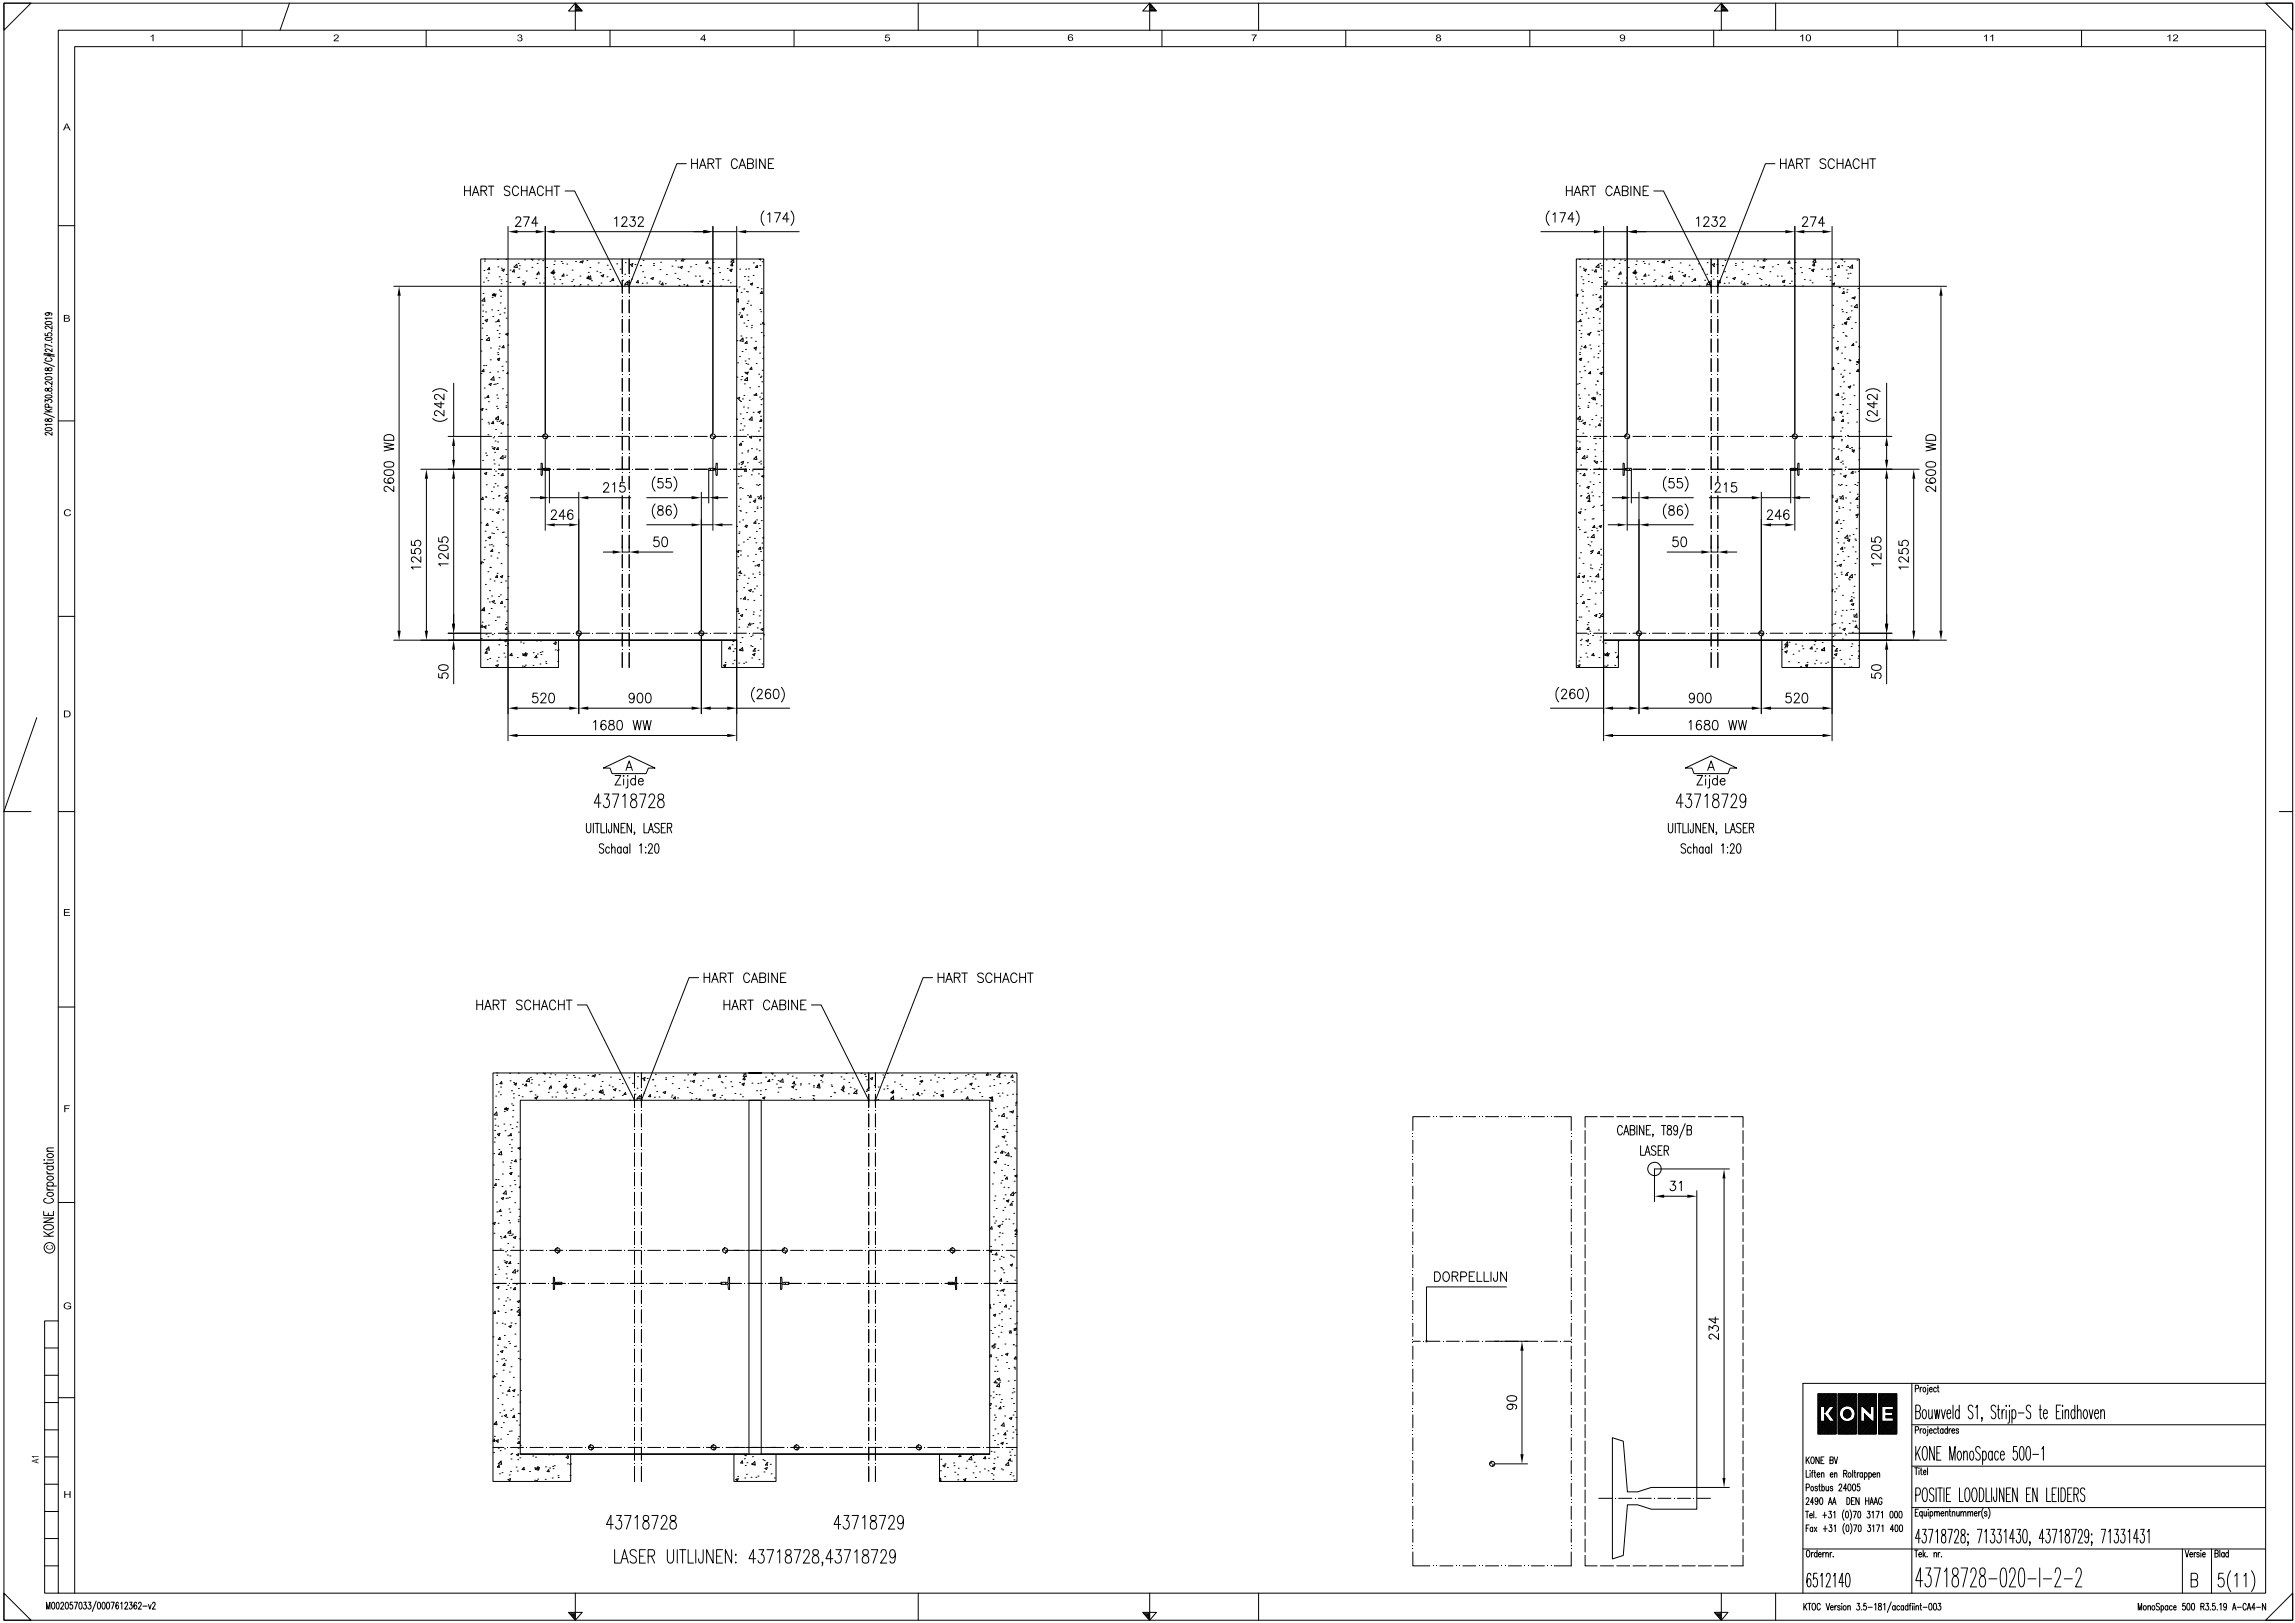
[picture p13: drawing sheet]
<svg xmlns="http://www.w3.org/2000/svg" width="840mm" height="594mm" viewBox="0 0 840 594" stroke-linecap="round" stroke-linejoin="round" font-family="sans-serif">
<g fill="none" stroke="#000" stroke-width=".37">
<path d="M1.4 1.2h838.1v591.9h-838.1zM1.4 1.2h9.9l-9.9 9.9zM21.3 11.1h808.3v572.1h-808.3zM88.6 11.1v6M106 1.2l-3.5 9.9M156 11.1v6M210.7 1.2l2.5 2.8h-5zM210.7 1.5h.3M210.7 1.7h.5M210.7 2.1h.8M210.7 2.3h1.1M210.7 2.7h1.3"/>
<path d="M210.7 2.9h1.6M210.7 3.3h1.8M210.7 3.5h2.1M210.7 3.9h2.3M210.7 1.2v9.9M223.3 11.1v6M290.7 11.1v6M336.2 1.2v9.9M358.1 11.1v6M421 1.2l2.4 2.8h-5zM421 1.2v9.9M421 1.5h.2"/>
<path d="M421 1.7h.5M421 2.1h.8M421 2.3h1.1M421 2.7h1.3M421 2.9h1.6M421 3.3h1.8M421 3.5h2.1M421 3.9h2.3M425.4 11.1v6M460.8 1.2v9.9M492.8 11.1v6M560.2 11.1v6"/>
<path d="M627.5 11.1v6M630.3 1.2l2.4 2.8h-5zM630.3 1.2v9.9M630.3 1.5h.2M630.3 1.7h.5M630.3 2.1h.7M630.3 2.3h1M630.3 2.7h1.2M630.3 2.9h1.5M630.3 3.3h1.8M630.3 3.5h2.1M630.3 3.9h2.3"/>
<path d="M650.2 1.2v9.9M694.9 11.1v6M762.2 11.1v6M829.6 1.2h9.9v9.9zM829.6 17.1h-802.3v566.1M251.3 59.9h-3.5l-17.4 44.9M253.2 58.1v3.6M253.2 59.8h2.2M255.4 58.1v3.6M259.2 59.8l1.8-.1 .4-.5-.2-.7-.6-.4h-1.4v3.6M260.3 59.8l1.1 1.9M262 58.1h2.1"/>
<path d="M263 58.1v3.6M270 59a1.13 1.13 0 0 0-1.4-.9 1.13 1.13 0 0 0-.8 1.4v.8a1.13 1.13 0 0 0 .8 1.4 1.13 1.13 0 0 0 1.4-.9M273.7 59.8l1.9-.1 .2-.5-.2-.9-1.9-.2v3.6h1.4a.94 .94 0 0 0 .8-.9 .94 .94 0 0 0-.8-1M276.9 58.1v3.6M280.2 58.1v3.6l-2.1-3.6v3.6M281.3 59.8h1.3M283.3 58.1h-2v3.6h2M170.1 68.1v3.5M170.1 69.8h2.1M172.2 68.1v3.5M173 71.6l1.2-3.5 1.1 3.5M173.4 70.5h1.5"/>
<path d="M176.1 69.8l1.8-.1 .3-.6-.1-.6-.6-.4h-1.4v3.5M177.1 69.8l1.1 1.8M178.8 68.1h2M179.8 68.1v3.5M186.7 68.6a1.04 1.04 0 0 0-1.3-.5 1.04 1.04 0 0 0-.7 1.2l1.7 .9 .3 .9a1.23 1.23 0 0 1-2 0M189.8 69a1.13 1.13 0 0 0-1.3-.9 1.13 1.13 0 0 0-.9 1.4v.8a1.12 1.12 0 0 0 .9 1.3 1.12 1.12 0 0 0 1.3-.8M190.9 69.8h2.1M190.9 68.1v3.5M193 68.1v3.5M193.7 71.6l1.2-3.5 1.2 3.5M194.2 70.5h1.5M199 69a1.13 1.13 0 0 0-1.4-.9 1.13 1.13 0 0 0-.8 1.4 1.51 1.51 0 0 0 1.4 2.1l.8-.8"/>
<path d="M200 69.8h2.1M200 68.1v3.5M202.1 68.1v3.5M202.9 68.1h2.1M203.9 68.1v3.5M206.9 69.9h3.5l17.4 34.9M256.1 61.7l1.2-3.6 1.2 3.6M256.5 60.5h1.6M270.6 61.7l1.2-3.6 1.2 3.6M271.1 60.5h1.4M21.3 82.6h6M176 94.8h103.7v149.5h-15.5v-10h5.5v-129.5h-83.7v129.5h18.5v10h-28.5z"/>
<path d="M177.2 99h.1M177.4 94.8h.1M177.4 95.6h.1M178.8 100h.1M179.2 97.9l.1 .8h-.7zM182.1 95h.1M182.3 97.7h.1M183.6 98.2h.1M183.8 98.9l.9-.4-.3 .8zM185.3 94.9h.1M186.8 98.9h.1M188.2 98.7l.2 .8h-.8z"/>
<path d="M188.2 97.8l1-1.1 .2 1.2zM189.7 96.4h.1M190 98.4h.1M190.2 97.3h.1M192 95.1h.1M192.7 99.2h.1M194.5 94.8l.6 .4 .1-.4M194.7 97.8h.1M196.7 96.4h.1M197.1 95.1h.1M197.3 99.5l.1 .8-.7-.1zM198.7 95.4h.1"/>
<path d="M200.2 97.9h.1M202 99.9l.9-.4-.3 .8zM202.8 96.8h.1M202.8 98.9l.1 1.1-1.1-.1zM202.9 99.8h.1M203 95.6h.1M205.5 95.7h.1M205.9 96.4h.1M207.5 96.7h.1M209.5 98.9h.1M210.7 95.7h.1M212.3 96h.1"/>
<path d="M212.6 95.8l.9-.3-.2 .7zM214.9 95.4h.1M215.4 99.7h.1M216 97.9h.1M218.5 99.3h.1M219 96.2h.1M219.7 99.8h.1M222.3 97.1h.1M223.3 98.6h.1M225.8 96.6h.1M227.1 98.5h.1M227.8 94.8v5.4"/>
<path d="M228.9 96.2h.1M230.4 94.8v5.4M230.8 96.8l.9-.3-.3 .8zM231.3 97.6h.1M232.5 96.8h.1M234.4 97.3h.1M234.5 97.2h.1M235.3 99.5h.1M235.5 95.3h.1M239.3 96.5h.1M239.3 97.2h.1M241.6 98.7h.1"/>
<path d="M241.9 96h.1M246 97.4h.1M247.3 95.5h.1M248.2 97.8h.1M249 97.8l.9-.3-.3 .8zM250 94.8l.2 .8-.8-.1zM250.4 95.1h.1M252 99.5h.1M252.8 97.7h.1M254.8 96.8h.1M259.1 95.6l.1 .7h-.7zM259.6 98h.1"/>
<path d="M259.9 98.4h.1M261.1 96.1h.1M263.1 97.9h.1M263.5 99.8h.1M266.3 98.3h.1M267.2 98.9l.9-.4-.3 .8zM267.5 99.3h.1M267.7 95.1h.1M267.9 97.3h.1M268.1 96.3l.2 .9-.8-.1zM268.6 94.9l.1 1.2-1.1-.2zM270.8 98.5h.1"/>
<path d="M273 98.5h.1M274.1 98.4h.1M275.8 96.2h.1M276.6 97.8l.7-.6 .1 .7zM277.9 94.8l.6 .3 .1-.3M278.2 97.3h.1M279.1 95.8h.1M16.7 117.9l1.2-.2 1.1 .5a1.52 1.52 0 0 1-2.5 0zM17.4 114.4l.5 .3a.73 .73 0 0 1-.5 .8 .73 .73 0 0 1-.9-.5 1.65 1.65 0 0 1 2.5 0l-.3 .4M19 119.3v1.2l-1.5-1.1a.57 .57 0 0 0-.9 .2 .57 .57 0 0 0 .5 .8M19 116.5h-2.5l.5 .4M176.6 115.9h.1"/>
<path d="M176.7 111.6h.1M176.7 118.4h.1M176.8 113.8h.1M176.9 107.4h.1M177 103.3h.1M177.4 109.1l.1 1.2-1.1-.2zM177.6 117.2l1-.3-.4 .8zM177.8 114.2h.1M178 101.7h.1M178 117.7h.1M178.6 102.8h.1M180 113.4h.1"/>
<path d="M180.2 108.9h.1M180.3 107.8h.1M180.4 115.9h.1M180.7 108l.9-.3-.2 .7zM180.9 107.4l.1 .9-.7-.1zM181.4 117.8h.1M182.3 113.7h.1M182.6 117l.2 .7h-.8zM182.8 119.3h.1M182.8 101.3h.1M182.8 106.1h.1M183 115h.1"/>
<path d="M183.1 110.9h.1M183.3 106.7h.1M183.3 108.4h.1M183.5 102.4h.1M183.5 103.9h.1M184.6 114.5h.1M184.7 112.8h.1M185.3 100.5h.1M185.3 116.5h.1M185.4 103h.1M186.7 103.4h.1M189.6 101.6h.1"/>
<path d="M190 101.5h.1M191.3 103.9l.9-.3-.3 .8zM191.4 102.8h.1M192.2 103.3h.1M196.3 101.9h.1M196.5 100.6h.1M197.5 103.6h.1M199 103.6h.1M199.5 101.7h.1M202.6 101.4h.1M202.8 103.9h.1M203 102.2h.1"/>
<path d="M205 102.3h.1M205.7 103.9h.1M206.4 100.3l.1 .8h-.8zM207.4 100.7h.1M209.3 103h.1M209.8 102.4h.1M210.1 104.8h.3M212.1 104.7h.1M212.3 101.1h.1M212.4 104.2h.1M215.2 104.3h.1M215.5 101.1l.1 .8-.7-.1z"/>
<path d="M215.8 102.2h.1M216.2 101l.2 1.2-1.2-.2zM216.6 102.8h.1M219.2 104.5h.1M220 103.6h.1M220.1 100.9l1-.3-.3 .7zM222.2 101.3h.1M223.3 103h.1M224.5 101.9l.2 .8-.8-.1zM226 104.7h.1M227.8 102.6v4.7M227.8 109.8v4.7"/>
<path d="M227.8 116.9v4.8M228 102.6h.1M228.6 104.6h.1M228.8 100.4h.1M228.8 104l1-1 .1 1.3zM230 103.4h.1M230.4 102.6v4.7M230.4 109.8v4.7M230.4 116.9v4.8M231.2 102.2h.1M233.6 102.7l.2 .8-.8-.1zM235.1 103.7h.1"/>
<path d="M236 101.5h.1M236.8 103.6h.1M238.3 101.9l1-.3-.3 .7zM241.3 103.6h.1M241.6 102.9h.1M242.7 103.5l.1 .8-.7-.1zM243.6 103.9h.1M244 100.5h.1M247.1 100h.1M248.1 101.9h.1M248.6 104.5h.1M248.8 102.3h.1"/>
<path d="M250.4 104.2h.1M251.4 104.8l.4-.5 .1 .5M254.6 101.1h.1M256.1 101.1h.1M256.5 102.9l1-.3-.3 .8zM256.6 103.4h.1M257.1 104.5h.1M259.2 103.8h.1M259.8 102.9h.1M260.9 104.5h.1M261 100.2h.1M263.8 104.7h.1"/>
<path d="M264.6 102.3h.1M266.5 102.6h.1M267.4 103.5h.1M269.7 106.1l.2-.2 .2 .8h-.4M269.7 109.9l.6-.5 .1 1.1-.7-.1M270.5 115.2h.1M270.6 105h.1M270.8 114.5h.1M271.4 107h.1M271.7 115.4l.2 .8-.8-.1zM271.7 113.1l.8-.4-.2 .8zM272.4 105.8h.1"/>
<path d="M272.4 118.3h.1M272.5 101.2h.1M273.3 119.4h.1M273.3 106.7h.1M273.5 115.3h.1M273.6 111.1h.1M273.7 106.8h.1M273.8 117.3h.1M273.9 102.6h.1M273.9 110.2h.1M273.9 101.3h.1M274.7 103.9l.9-.3-.3 .8z"/>
<path d="M274.8 111.7h.1M275.1 119.9h.1M275.2 119.1h.1M275.8 100.8h.1M277.2 105.2h.1M277.4 105.3h.1M278.2 113.3h.1M278.4 118.7h.1M278.6 114.1h.1M278.7 105.7h.1M279 106.7l.1 .7h-.7zM279.1 118.5h.1"/>
<path d="M279.7 118.7h.1M279.7 118l-.5 .2 .5 .3M16.1 132.6l3.8 1.6M16.1 129.9l3.8 .5M16.1 129.3l3.8 .6M16.5 122v.8l1.1 .1-.2-.3a.78 .78 0 0 1 .9-.8 .78 .78 0 0 1 .6 1l-.4 .2M16.7 138.1l1.2-.2 1.1 .5a1.52 1.52 0 0 1-2.5 0zM16.7 134.8v.8h.7a.93 .93 0 0 1 .6-.9 .93 .93 0 0 1 1 .3 .77 .77 0 0 1-.8 .8 .77 .77 0 0 1-.7-.9zM16.7 123.7l1.2-.2 1.1 .4a1.52 1.52 0 0 1-2.5 0zM17.1 131l-.6 .5v.3l.6 .4 1.6-.1 .3-.6-.5-.5M17.6 129.3v1.1M18.3 129.3v1.2"/>
<path d="M18.8 125.3h.2zM18.8 121.1h.2zM19 139.6v1.2l-1.5-1a.57 .57 0 0 0-.9 .1 .57 .57 0 0 0 .5 .8M19 136.7h-2.5l.5 .4M19 127.6v1.2l-1.5-1a.52 .52 0 0 0-.8 .1 .52 .52 0 0 0 .3 .8h.1M19 126.8l-2.5-.8v1.1M176.1 128.5h.1M176.1 136.7h.1M176.3 124.3h.1M176.4 120.1h.1M177 133.8h.1M177.1 135.2l.1 .8-.8-.1z"/>
<path d="M177.9 133.7h.1M178.1 122.8h.1M179.1 123.5l.1 1.2-1.1-.2zM179.3 136.3h.1M179.5 131.7h.1M179.6 127.4h.1M180.8 137.9l.1 1.3-1.2-.2zM182 121h.1M182.1 131.5l.9-.4-.3 .8zM182.2 136.1h.1M182.2 129.1h.1M182.3 129.8h.1"/>
<path d="M182.4 131.9h.1M182.5 127.7h.1M182.6 123.5h.1M182.6 131.3h.1M182.7 138.2h.1M182.8 126.7h.1M182.8 122.1h.1M183.8 134.1h.1M184.1 135.7h.1M184.4 126.5l.2 .8-.8-.1zM185.3 132.5h.1M185.9 126.3h.1"/>
<path d="M186 136.2l-.4 .5 .4 .1M186 122l-.8 .3 .6 .4 .2-.6M227.8 124.1v4.8M227.8 131.3v4.7M227.8 138.5v4.7M230.4 124.1v4.8M230.4 131.3v4.7M230.4 138.5v4.7M269.8 138.1h.1M269.8 124.7h.1M270.1 132.8h.1M270.8 130.5h.1"/>
<path d="M271.3 123h.1M271.3 139h.1M271.6 137.8h.1M271.7 128.7h.1M271.9 124.1h.1M271.9 123.8l.2 1.1-1.2-.1zM272.6 139.2l1-1.1 .1 1.2zM272.7 136.3h.1M272.8 132.1h.1M273 127.9h.1M273 136.5l1-.3-.4 .8zM273.1 123.7h.1"/>
<path d="M273.1 133.1h.1M273.5 124.9l.1 .8-.8-.1zM273.8 133.3h.1M274.2 131.4h.1M275 123.7h.1M275.2 134.4l.1 .8h-.7zM276.1 127.4l.9-.3-.2 .7zM276.5 128.1h.1M276.6 124.9h.1M276.9 133.1h.1M277.8 137h.1M278.1 129.3h.1"/>
<path d="M278.4 138.1h.1M278.6 137.7h.1M278.7 121.7h.1M278.9 139.8h.1M279.1 135.5h.1M279.2 131.3h.1M279.4 127.1h.1M279.6 122.9h.1M16.1 151.3l3.8 1.5M16.5 147.2v-.9l1 .5a.7 .7 0 0 1 1-.6 .7 .7 0 0 1 .3 1.1l-.3 .1M16.5 150.8h2.5M16.5 149.7l1.7 1.1"/>
<path d="M16.7 156.8l1.2-.3 1.1 .5a1.52 1.52 0 0 1-2.5 0zM16.7 153.4l-.2 .6 .9 .2a.85 .85 0 0 1 .7-1 .85 .85 0 0 1 .9 .8 .96 .96 0 0 1-1 .3 .96 .96 0 0 1-.6-.9zM16.7 144.8l1.2-.2 1.1 .5a1.64 1.64 0 0 1-2.5 0zM16.7 142.2v.9h.7a.93 .93 0 0 1 .6-1 .93 .93 0 0 1 1 .4 .77 .77 0 0 1-.8 .8 .77 .77 0 0 1-.7-.9zM17.9 149.1l-.3-1.1-.9 .1-.2 1h2.5M18.8 143.9h.2zM18.8 141.4h.2zM19 158.2v1.1l-1.5-.9a.54 .54 0 0 0-.8-.1 .54 .54 0 0 0 .1 .8l.3 .1M19 155.3h-2.5l.5 .5M19 149.7l-1.4 .6M21.3 154.1h6M176 159.7h4"/>
<path d="M176 149.8l.9-.3-.3 .8-.6-.4M176.4 153.5h.1M177.3 142h.1M177.5 145.7h.1M177.9 149.8h.1M178.6 159.1h.1M178.7 154.6h.1M178.8 147h.1M178.8 144.8l.2 .7-.8-.1zM179 155.2h.1M179.1 140.7l.8-.3-.2 .7zM180.6 154.2l.2 .9-.8-.1z"/>
<path d="M180.8 140.7h.1M181.4 140.6h.1M181.4 157.2h.1M181.4 153.4l1.1-1v1.2zM181.6 153h.1M181.8 148.7h.1M181.9 144.6h.1M181.9 154.2h.1M182 140.4h.1M182.1 149.6h.1M182.2 145.8h.1M182.5 159.7h4.7"/>
<path d="M182.7 154.2h.1M183.1 153.8h.1M183.4 158.6h.1M183.5 154.9l.9-.3-.3 .7zM184 142.3h.1M185.3 149.2h.1M185.3 148.6h.1M185.4 144.6h.1M185.6 147.3h.1M185.8 155.5h.1M189.6 159.7h4.8M196.8 159.7h4.8"/>
<path d="M204 159.7h4.7M211.2 159.7h4.7M218.3 159.7h4.8M225.5 159.7h4.8M227.8 145.6v4.8M227.8 152.8v4.8M227.8 160v4.7M230.4 145.6v4.8M230.4 152.8v4.8M230.4 160v4.7M232.7 159.7h4.7M239.9 159.7h4.7"/>
<path d="M247 159.7h4.8M254.2 159.7h4.8M261.4 159.7h4.7M268.6 159.7h4.7M269.7 153.5h.1M269.7 153.1v.4M270 145.8l.8-.4-.2 .8zM270.8 146.6h.1M270.9 157.5h.1M271 151.5h.1M271.2 147h.1M271.2 155.1h.1"/>
<path d="M271.9 157.4h.1M271.9 146h.1M272 153.2h.1M272.2 149h.1M272.4 144.8h.1M272.5 155.9h.1M272.5 140.5h.1M273.4 151h.1M273.6 159.1h.1M273.8 149.3h.1M274.3 146.5h.1M274.3 153.6l1-1 .1 1.2z"/>
<path d="M274.5 142h.1M274.5 160l.8-.3-.2 .7zM275.7 159.7h4M275.8 150.9h.1M275.9 144.6h.1M276.9 144l.2 .8-.7-.1zM277.1 159.8h.1M277.5 150.8l.9-.3-.3 .8zM277.7 141.5h.1M277.7 157.8h.1M278.1 145.3h.1M278.3 156.6h.1"/>
<path d="M278.5 152.4h.1M278.6 148.1h.1M278.6 146.3h.1M278.6 153.8h.1M278.7 143.9h.1M278.7 153.5l.2 .7h-.8zM279.1 145.9h.1M176 171.8h4M176.7 168.5h.1M177.4 173.3l.8-.4-.2 .8zM177.8 165.8h.1M178.1 177.4h.1"/>
<path d="M178.1 166.7h.1M179.9 179.9h.1M180.1 163.5h.1M180.4 164.1l.9-.3-.3 .8zM180.6 160.2h.1M180.7 178.3h.1M180.8 168.4h.1M180.8 174h.1M180.9 169.8h.1M181.1 165.6h.1M181.3 161.4h.1M181.3 177h.1"/>
<path d="M181.4 172.4h.1M182.1 177.9h.1M182.2 161.8h.1M182.4 173.4h.1M182.4 163.8l.1 .8-.7-.1zM182.5 171.8h4.7M182.6 170.2h.1M183.1 167.8l1-1 .1 1.2zM184.2 174l-.1-.7-.6 .7 .7 .1M184.6 172h.1M184.7 167.4h.1M184.9 166.9h.1"/>
<path d="M184.9 178.4l.9-.4-.3 .8zM185.2 164.6h.1M189.6 171.8h4.8M196.8 171.8h4.8M198.4 169.6h-.3v4.4l.4-.1M198.4 169.6l.1 .1M198.5 169.7l.1 1.7M198.6 172.2l-.1 1.7M198.7 171.4h.8M198.8 172.1l-.1 .1M198.8 172h.6M199.4 172.1l.1 .1"/>
<path d="M199.6 171.4h1.6v.8h-1.6M204 171.8h4.7M211.2 171.8h4.7M218.3 171.8h4.8M225.5 171.8h4.8M227.8 167.2v4.7M227.8 174.3v4.8M230.4 167.2v4.7M230.4 174.3v4.8M232.7 171.8h4.7M239.9 171.8h4.7M247 171.8h4.8"/>
<path d="M254.2 171.8h4.8M261.3 172h.6M261.4 171.8h4.7M261.9 172.1l.1 .1M262 171.4h-2.5v.8l1.8-.1M262 172.2l.2 1.7M262.2 173.9l.1 .1M262.3 169.6h.3v4.4h-.3M262.3 169.6l-.3 1.8M268.6 171.8h4.7M270.2 177.1h.1M270.3 174.4h.1"/>
<path d="M270.5 169.8h.1M270.7 162.6h.1M270.7 178.6h.1M271.1 178.4h.1M271.2 171.1h.1M271.3 174.2h.1M271.4 162.2l.1 .8h-.7zM271.4 169.2l.9-.3-.3 .7zM271.4 170.1h.1M271.6 165.8h.1M271.8 161.6h.1M271.8 178.8h.1"/>
<path d="M272.7 170.7h.1M273.1 171.7l.2 .8-.8-.1zM273.6 169.4h.1M273.7 165.4h.1M273.8 164.8h.1M275.1 173.8h.1M275.2 164.2h.1M275.4 172.4h.1M275.7 171.8h4M276.9 164.4h.1M276.9 177.4h.1M276.9 167l.2 1.2-1.1-.2z"/>
<path d="M277.5 177.7h.1M277.7 173.5h.1M277.9 169.2h.1M278 165h.1M278 161.3h.1M278 177.3h.1M278.1 160.8h.1M278.5 168.8h.1M278.6 169.8h.1M279.5 171h.1M279.7 174l-.8 .3 .7 .4 .1-.4M176 191.4h.1"/>
<path d="M176.8 182l.2 .9-.8-.1zM177.4 186.3h.1M177.6 194.5h.1M177.7 197.9h.1M177.8 181.8h.1M177.9 182h.1M178.6 191.6l.1 .7h-.7zM178.7 196.7l1-.3-.3 .8zM179.2 199.4h.1M179.4 186.4h.1M179.9 199.4h.1M180.1 195.1h.1"/>
<path d="M180.2 190.9h.1M180.3 186.7h.1M180.5 182.5h.1M180.5 199.9h.1M180.7 195.3h.1M181.7 193h.1M181.8 187.6l.9-.3-.2 .7zM182.1 193.9h.1M182.5 181.6h.1M182.6 186.3h.1M182.7 181.4h.1M183.9 194.9h.1"/>
<path d="M184.1 190.3h.1M184.1 186.6h.1M184.3 194.8h.1M185.2 180.6h.1M185.2 196.7h.1M185.3 199.3h.1M185.8 181.2l.1 1.2-1.1-.1zM185.9 199.8h.1M186 183.5l-.2-.6-.5 .6 .7 .1M227.8 195.9v6.2h2.6v-6.2M227.8 181.5v4.8M227.8 188.7v4.7"/>
<path d="M230.4 181.5v4.8M230.4 188.7v4.7M269.7 192.7h.1M270.3 199.5h.1M270.4 185.3h.1M270.5 195.3h.1M270.6 194.7h.1M270.7 191.1h.1M270.8 186.9h.1M271 182.7h.1M271.2 187.1h.1M271.9 190.3h.1"/>
<path d="M272.2 198.4h.1M272.8 192.7l.8-.4-.2 .8zM273 192.3h.1M273.1 187.7h.1M273.6 197.4h.1M273.7 181.4h.1M274.4 196.7h.1M274.5 183.9h.1M274.9 181.2l.2 .8h-.8zM275.8 183.4l.9-.3-.3 .8zM276.3 187.3h.1M276.3 197.1h.1"/>
<path d="M276.4 182.7h.1M276.7 190.7l.1 .9-.8-.1zM276.8 198.7h.1M276.9 194.5h.1M277 190.3h.1M277.2 186.1h.1M277.2 185.6h.1M277.4 181.8h.1M277.7 191.7h.1M278 193.4h.1M278.6 185.8h.1M278.6 181.4l.2 1.3-1.1-.2z"/>
<path d="M278.7 190.6h.1M279 198.8h.1M279.6 182.3h.1M279.7 196.6l-.4 .3 .4 .1M176 205.8l.5-.2-.2 .8-.3-.2M176.7 206h.1M177.2 204.9h.1M177.4 200.3h.1M177.7 213.9h.1M178.5 219.2h.1M178.6 209.3h.1M179.2 216.2h.1"/>
<path d="M179.3 207.7h.1M179.4 212h.1M179.6 207.7h.1M179.7 203.5h.1M180 218.2h.1M180.3 201.1l.1 .7h-.7zM180.9 212.7h.1M182 204.3h.1M182 209.9h.1M182 210.6l.2 .8-.8-.1zM182.5 202.3h.1M182.5 218.3h.1"/>
<path d="M183.2 217.7h.1M183.2 211l.9-.3-.3 .8zM183.4 213.2h.1M183.5 206.2h.1M185.1 212.7h.1M185.3 219.4h.1M185.7 219.4h.1M185.8 215.2h.1M186 211h.1M220.9 202.1h3.5M227.8 203v4.8M227.8 210.2v4.8"/>
<path d="M227.8 217.4v4.7M230.4 203v4.8M230.4 210.2v4.8M230.4 217.4v4.7M233.8 202.1h12.6M269.7 216.4h.1M269.7 201.8l.9-.3-.3 .7zM269.9 212.1h.1M270.1 207.9h.1M270.2 203.8h.1M270.6 210.7h.1M271.1 201.6h.1"/>
<path d="M271.1 203.2h.1M271.1 219.2h.1M271.1 209l.2 .8-.8-.1zM271.3 209.9h.1M272.3 215.1h.1M272.5 210.5h.1M272.9 218.5l.1 .8h-.8zM273.6 213.5h.1M273.7 219.5h.1M273.7 203.5h.1M274 211.6h.1M274.2 216.1l.9-.3-.3 .7z"/>
<path d="M275.5 216.6h.1M275.6 210.1h.1M275.8 205.5h.1M276 219.8h.1M276.2 215.5h.1M276.3 211.4h.1M276.4 207.2h.1M276.6 202.9h.1M277 214.5h.1M277.2 206.9l.9-.3-.2 .7zM278 209.4h.1M278 210.2h.1"/>
<path d="M278.4 200.3l.2 .8-.8-.1zM278.5 201.9h.1M278.5 217.9h.1M278.9 205.1h.1M279.1 200.5h.1M279.7 210.4v.1M21.3 225.6h6M176 231.8h4M176 229.3l.5-.5 .1 .8h-.6M176.2 233.7h.1M176.5 227.7h.1M176.7 223.2h.1"/>
<path d="M177 229.4l1-.3-.3 .7zM177.3 222.4l.2 1.2-1.1-.2zM177.7 238.7h.1M177.7 229.9h.1M178 232.1h.1M178.2 238.3l.2 .9-.8-.1zM178.5 237.3h.1M178.6 233.1h.1M178.8 228.8h.1M179 224.6h.1M179 236.8l.2 1.2-1.2-.2zM179.2 220.4h.1"/>
<path d="M179.8 222.7h.1M180.2 220.2l.8-.3-.2 .7zM180.3 232.3h.1M181.1 220.9h.1M181.4 227.1h.1M182 225.9h.1M182.5 231.8h4.7M182.5 234.4h.1M182.6 236h.1M182.7 225.9h.1M182.9 234h.1M183.8 220.1l.2 .8h-.8z"/>
<path d="M184.5 239.1h.1M184.6 234.5l.9-.3-.2 .7zM184.7 222.1h.1M185.1 236.3h.1M185.1 228.7h.1M185.3 232.1h.1M185.4 227.9h.1M185.5 223.7h.1M185.6 229.6l.2 .8h-.8zM185.8 235.6h.1M186 231h.1M186 234.3h83.7"/>
<path d="M187.4 239.2l.1 .7-.8-.1zM189.6 231.8h4.8M190.6 235h.1M191.3 239.3h.1M191.4 239.7h.1M191.5 239.9l1-1 .1 1.2zM191.6 235.4h.1M192.2 239.6l.8-.4-.2 .8zM195.2 238.9h.1M196.4 234.6h.1M196.4 239.9l.2 .9-.8-.1zM196.8 239.4h.1"/>
<path d="M196.8 231.8h4.8M197.8 238.8h.1M198 234.6h.1M198 239.6h.1M198.5 238.6h.1M202.8 235.5l.9-.3-.2 .7zM203.2 234.9h.1M203.3 237.9h.1M204 231.8h4.7M204.1 238.1h.1M204.4 237.9h.1M211.2 231.8h4.7"/>
<path d="M218.3 231.8h4.8M225.5 231.8h4.8M227.8 224.6v4.7M227.8 231.7v4.8M227.8 238.9v5.4M230.4 224.6v4.7M230.4 231.7v4.8M230.4 238.9v5.4M232.7 231.8h4.7M239.9 231.8h4.7M247 231.8h4.8M254.2 231.8h4.8"/>
<path d="M261.4 231.8h4.7M267.3 236.8l.2 .7h-.8zM268.1 236h.1M268.3 234.3l-.3 .1 .6 .4 .2-.5M268.4 238.4h.1M268.6 231.8h4.7M269 237.5h.1M269.7 223.1l.5-.5 .1 1.2-.6-.1M270.4 224.5h.1M270.5 229.6h.1M270.6 226.7h.1M270.8 237.7h.1"/>
<path d="M271 235.2h.1M271.1 225.3l.8-.4-.2 .8zM271.5 238h.1M271.7 233.4h.1M271.9 237l.1 1.2-1.2-.1zM273 223.2h.1M273.6 229.5h.1M274.6 228.1l.1 .7-.7-.1zM274.8 236.4h.1M274.9 233h.1M275.1 228.4h.1M275.3 236.6h.1"/>
<path d="M275.5 232.5h.1M275.6 239.6l.8-.4-.2 .8zM275.7 228.2h.1M275.7 231.8h4M275.8 224.8h.1M275.8 224h.1M276.4 237.4h.1M276.4 237.5l.1 .9-.7-.1zM277.3 229.8h.1M277.5 238.1h.1M278 225.4h.1M278.2 228h.1"/>
<path d="M278.4 223.4h.1M278.4 233.9h.1M278.6 230.4l.9-.4-.3 .8zM279.7 232.4h.1M178.4 241.4h.1M179.3 241h.1M181.5 243.6l1-.3-.3 .8zM181.9 241.9h.1M182.5 240.6h.1M184.9 240.5h.1M187.3 240h.1M189.4 240.7h.1"/>
<path d="M191.3 243.8h.1M191.9 243.9h.1M192.4 243.5h.1M195.2 243.6h.1M197.7 243.1h.1M199.8 242.2h.1M199.9 242.9h.1M204.2 242.1h.1M264.9 243.6l.9-.3-.3 .8zM265.1 243.4h.1M265.5 242.5h.1M268.2 243h.1"/>
<path d="M268.8 241.7h.1M270.5 242.7h.1M272.3 242.8h.1M273 242.4h.1M275.3 240.8h.1M277.9 241.4h.1M279.1 243.1h.1M13.5 262.7l-12.1 34.4h9.9M21.3 297.1h6M220.9 281.2l9.5-4.5 9.5 4.5h-2.5l-.8 2h-12.5l-.8-2zM225.2 283.9h2.1l-2.1 3.4h2.1M228.3 283.9v.2z"/>
<path d="M228.3 285.1v2.2M229.2 282l1.2-3.5 1.2 3.5M229.6 280.9h1.5M229.7 284h.3zM229.9 285.1v2.7l-.2 .5-.6 .1M232.7 285.5a1.11 1.11 0 0 0-1.9 .4 1.11 1.11 0 0 0 1.3 1.4l.6-.5M232.7 283.9v3.4M233.8 286h1.7a.9 .9 0 0 0-.8-1.1 .9 .9 0 0 0-.9 1.1 .99 .99 0 0 0 .5 1.2 .99 .99 0 0 0 1.2-.4M834.6 297.1h4.9M21.3 368.6h6M16 424.6h.3zM16.8 438.6a.81 .81 0 0 0-.8 .8 .81 .81 0 0 0 .8 .8h1.9a.81 .81 0 0 0 .9-.8 .81 .81 0 0 0-.9-.8"/>
<path d="M17.2 434.7l.2 .5 .8 .4M17.2 428.7l.2 .6 .8 .4M17.2 435.6h2.4M17.2 434.1h3.5M17.2 429.7h2.4M17.2 426.9h2.4M17.2 425.4v.8M17.2 421.4h2.4M17.4 436.8l1.1-.4 1.1 .6a1.22 1.22 0 0 1-1.2 1 1.22 1.22 0 0 1-1.2-1zM17.4 430.8l1.1-.3 1.1 .6a1.22 1.22 0 0 1-1.2 .9 1.22 1.22 0 0 1-1.2-.9zM17.4 422.6a1.28 1.28 0 0 1 2.2 .5 1.31 1.31 0 0 1-1.3 .6 1.31 1.31 0 0 1-1.1-.9zM17.4 424.6h2.2"/>
<path d="M17.7 434.1l-.5-.5a1.22 1.22 0 0 1 1.2-.9 1.22 1.22 0 0 1 1.2 .9l-.6 .5M17.7 426.9l-.5 .5a1.22 1.22 0 0 0 1.2 .9 1.22 1.22 0 0 0 1.2-.9l-.6-.5M19.6 425.3l-.2 .5h-.5h-2.9M19.6 420.2l-2.2 .1-.2 .6 .7 .5M16 445.8h3.6l-3.6 1.6h3.6M16 443.4v1.5h3.6v-1.5M16 452.5h3.6M16 450.8l2.4 1.7M16.2 448.8a2.6 2.6 0 0 1 3.4 .2 1.57 1.57 0 0 1-2.2 1.1h-.6a.8 .8 0 0 1-.7-.5 .8 .8 0 0 1 .1-.8zM17.7 444v.9M19.6 450.8l-2.1 1.1M21.3 440.2h6"/>
<path d="M16.3 493.4h5M21.3 483.5h-5v99.7h5M16.3 503.4h5M16.3 513.4h5M21.3 511.6h6M665.6 510.2v14.7h6.7v-14.7l-6.7 .1M666 510.2l-.4 .3M666.2 510.2l-.6 .6M666.5 510.2l-.9 .8M666.6 514.8h1.5v2.3l1.8-2.3h1.8l-2 2.6 2.1 2.8h-1.8l-1.9-2.4v2.4h-1.5zM666.6 520l-1 .9M666.6 518.9l-1 .9"/>
<path d="M666.6 518.6l-1 1M666.6 518.4l-1 .9M666.6 517.3l-1 .9M666.6 517l-1 1M666.6 519.7l-1 1M666.6 519.4l-1 1M666.6 519.1l-1 1.1M666.6 518l-1 1.1M666.6 517.8l-1 1M666.6 517.5l-1 1.1M666.6 516.8l-1 .9M666.6 516.4l-1 1.1"/>
<path d="M666.6 516.2l-1 1M666.6 515.9l-1 1M666.6 515.7l-1 1M666.6 515.4l-1 1M666.6 515.2l-1 .9M666.6 514.9l-1 .9M666.7 510.2l-1.1 1.1M667 510.2l-1.4 1.3M667.3 510.2l-1.7 1.7M667.6 510.2l-2 1.9M667.8 510.2l-2.2 2.2M668.1 517.9h.1"/>
<path d="M668.1 510.2l-2.5 2.4M668.2 517l-.1 .1M668.3 518l-.2 .2M668.4 518.1l-.3 .4M668.4 510.2l-2.8 2.7M668.5 518.3l-.4 .4M668.6 518.5l-.5 .5M668.6 510.2l-3 2.9M668.7 518.6l-.6 .6M668.9 518.8l-.8 .7M668.9 510.2l-3.3 3.3M668.9 518.9l-.8 .8"/>
<path d="M669 515.9l-.9 1M669.1 519.1l-1 1M669.2 519.2l-3.6 3.6M669.2 510.2l-3.6 3.5M669.3 519.4l-3.7 3.6M669.5 519.6l-3.9 3.8M669.5 510.2l-3.9 3.8M669.5 519.7l-3.9 3.9M669.6 519.8l-4 4.1M669.7 510.2l-4.1 4M669.8 520l-4.2 4.1M670 510.2l-4.4 4.3"/>
<path d="M670.2 510.2l-4.6 4.5M670.5 510.2l-4.9 4.9M670.7 510.2l-5.1 5.1M671.1 510.2l-5.5 5.4M671.3 510.2l-4.6 4.6M671.6 510.2l-4.7 4.6M671.8 510.2l-4.5 4.6M672.1 510.2l-4.6 4.6M672.3 519.8l-5 5.1M672.3 518.8l-.9 .9M672.3 518.2l-1.1 1.2M672.3 518l-1.2 1.2"/>
<path d="M672.3 517.7l-1.3 1.4M672.3 517.2l-1.6 1.6M672.3 516.9l-1.7 1.7M672.3 516.6l-1.8 1.9M672.3 516.4l-1.9 1.9M672.3 516.1l-2 2M672.3 515.8l-2.2 2.2M672.3 515.6l-2.2 2.3M672.3 515l-2.5 2.5M672.3 514.7l-2.6 2.7M672.3 514.5l-1.9 1.9M672.3 514l-.8 .8"/>
<path d="M672.3 513.5l-1.3 1.3M672.3 512.6l-2.2 2.2M672.3 512.4l-4.2 4.2M672.3 512.1l-4.2 4.3M672.3 511.5l-4.2 4.3M672.3 511.3l-4.2 4.2M672.3 519.6l-.6 .6M672.3 519.3l-.6 .7M672.3 519.1l-.8 .7M672.3 518.6l-1 1M672.3 517.5l-1.5 1.4M672.3 515.3l-2.3 2.4"/>
<path d="M672.3 514.2l-1.1 1.1M672.3 513.7l-1.1 1.1M672.3 513.1l-1.6 1.7M672.3 512.9l-1.8 1.9M672.3 511.9l-4.2 4.2M672.3 511l-4.2 4.3M672.3 510.8l-4.2 4.2M672.3 510.5l-4.3 4.3M672.3 510.3l-4.5 4.5M673 510.2h6.7v14.7h-6.7zM673.2 510.2l-.2 .1M673.4 510.2l-.4 .4"/>
<path d="M673.5 518.1l-.5 .5M673.5 517.9l-.5 .5M673.5 517.6l-.5 .5M673.5 517.4l-.5 .4M673.5 517l-.5 .5M673.6 518.3l-.6 .6M673.6 516.7l-.6 .6M673.7 518.5l-.7 .6M673.7 516.4l-.7 .6M673.7 510.2l-.7 .7M673.8 518.7l-.8 .7M673.9 518.9l-.9 .8"/>
<path d="M673.9 519.1l-.9 .9M673.9 510.2l-.9 .9M674 519.2l-1 1M674.2 519.3l-1.2 1.2M674.2 515.6l-1.2 1.2M674.3 519.5l-1.3 1.3M674.3 510.2l-1.3 1.2M674.5 519.7l-1.5 1.3M674.5 519.7l-1.5 1.6M674.5 510.2l-1.5 1.5M674.7 519.8l-1.7 1.8M674.8 510.2l-1.8 1.8"/>
<path d="M674.9 520l-1.9 1.9M675 510.2l-2 2M675.3 510.2l-2.3 2.3M675.6 510.2l-2.6 2.5M675.9 516.1l-.8 .7M675.9 510.2l-2.9 2.8M676.1 510.2l-3.1 3.1M676.2 515.9l-1.2 1.3M676.4 510.2l-3.4 3.4M676.5 515.9l-1.5 1.6M676.7 510.2l-3.7 3.6M676.7 516l-1.7 1.7"/>
<path d="M676.9 516.1l-1.9 1.9M676.9 510.2l-3.9 3.9M677.1 516.2l-2 1.9M677.2 510.2l-4.2 4.1M677.2 516.3l-2 2M677.3 516.4l-2 2.1M677.4 510.2l-4.4 4.4M677.5 518.5l-.4 .4M677.5 516.6l-2.1 2M677.6 516.8l-2 2M677.7 518l-1.1 1.1M677.7 517.1l-1.8 1.9"/>
<path d="M677.7 516.9l-2 2M677.8 520l-4.8 4.8M677.8 517.6l-1.5 1.5M677.8 517.4l-1.7 1.7M677.8 510.2l-4.8 4.7M678 510.2l-5 5M678.3 510.2l-5.3 5.2M678.5 510.2l-5.5 5.5M678.8 510.2l-5.8 5.7M679 510.2l-6 6M679.4 510.2l-6.4 6.3M679.6 510.2l-5.1 5.1"/>
<path d="M679.7 520l-5 4.9M679.7 519.7l-5.2 5.2M679.7 519.4l-5.5 5.5M679.7 519.1l-5.8 5.8M679.7 518.9l-6 6M679.7 518.6l-6.3 6.3M679.7 518.4l-6.6 6.5M679.7 518l-.8 .9M679.7 517.8l-.6 .6M679.7 517.5l-.5 .5M679.7 517.3l-.4 .4M679.7 517l-.4 .5"/>
<path d="M679.7 516.8l-.4 .4M679.7 516.4l-.5 .5M679.7 516.2l-.5 .6M679.7 515.9l-.6 .6M679.7 515.7l-.7 .7M679.7 515.4l-.8 .8M679.7 515.2l-.8 .8M679.7 514.9l-.9 .9M679.7 514.6l-1.1 1.1M679.7 514.3l-1.2 1.2M679.7 514.1l-1.4 1.3M679.7 513.8l-1.4 1.5"/>
<path d="M679.7 513.6l-1.6 1.6M679.7 513.3l-1.8 1.7M679.7 513l-1.9 1.9M679.7 512.7l-2.1 2.1M679.7 512.5l-2.3 2.2M679.7 512.2l-2.5 2.5M679.7 512l-2.7 2.7M679.7 511.7l-3 2.9M679.7 511.4l-3.2 3.2M679.7 511.1l-3.5 3.5M679.7 510.9l-3.7 3.7M679.7 510.6l-4.1 4.1"/>
<path d="M679.7 510.3l-4.5 4.5M680.4 510.2h6.7v14.7h-6.7zM680.6 510.2l-.2 .2M681 510.2l-.6 .5M681.2 510.2l-.8 .7M681.3 514.8h.9l2.7 2.7v-2.7h1.3v5.4h-.7l-2.8-2.7v2.7h-1.4zM681.3 518.9l-.9 .9M681.3 518.6l-.9 1M681.3 517l-.9 1M681.3 519.4l-.9 .9M681.3 519.1l-.9 1M681.3 517.8l-.9 .9"/>
<path d="M681.3 517.5l-.9 1M681.3 517.3l-.9 .9M681.3 515.9l-.9 1M681.3 515.7l-.9 .9M681.3 515.4l-.9 1M681.3 520l-.9 .8M681.3 519.7l-.9 .9M681.3 518.4l-.9 .8M681.3 518.1l-.9 .9M681.3 516.8l-.9 .8M681.3 516.5l-.9 .9M681.3 516.2l-.9 .9"/>
<path d="M681.3 515.2l-.9 .8M681.3 514.9l-.9 .9M681.5 510.2l-1.1 1.1M681.7 510.2l-1.3 1.3M682 510.2l-1.6 1.6M682.2 510.2l-1.8 1.8M682.6 510.2l-2.2 2.1M682.8 517.7l-.1 .1M682.8 510.2l-2.4 2.3M682.9 517.8l-.2 .3M683.1 510.2l-2.7 2.7M683.1 518l-.4 .4"/>
<path d="M683.2 518l-.5 .6M683.3 518.2l-.6 .7M683.3 510.2l-2.9 2.9M683.4 518.4l-.7 .7M683.6 518.5l-.9 .9M683.6 510.2l-3.2 3.2M683.8 518.6l-1.1 1.1M683.9 510.2l-3.5 3.4M683.9 518.7l-1.2 1.3M684 518.9l-3.6 3.5M684.1 510.2l-3.7 3.7M684.2 519l-3.8 3.7"/>
<path d="M684.3 519.1l-3.9 3.9M684.4 519.2l-4 4.1M684.4 510.2l-4 4M684.5 519.4l-4.1 4.2M684.7 519.5l-4.3 4.3M684.7 510.2l-4.3 4.2M684.9 515.3l-1.1 1.1M684.9 515.1l-1.2 1.2M684.9 519.7l-4.5 4.4M684.9 517.2l-.1 .2M684.9 516.9l-.3 .3M684.9 516.7l-.5 .3"/>
<path d="M684.9 516.4l-.5 .5M684.9 516.2l-.7 .6M684.9 515.9l-.8 .8M684.9 515.6l-1 .9M685 510.2l-4.6 4.5M685 519.8l-4.6 4.5M685.1 519.9l-4.7 4.8M685.2 510.2l-4.8 4.8M685.5 510.2l-5.1 5.1M685.7 510.2l-5.3 5.3M686.1 510.2l-4.7 4.6M686.3 510.2l-4.6 4.6"/>
<path d="M686.6 510.2l-4.7 4.6M686.8 510.2l-4.6 4.6M687.1 512.5l-3.6 3.7M687.1 519.8l-5.1 5.1M687.1 519.5l-5.4 5.4M687.1 519.2l-.9 .9M687.1 519l-.9 .8M687.1 518.7l-.9 .9M687.1 518.5l-.9 .8M687.1 518.2l-.9 .9M687.1 516.4l-.9 .8M687.1 516l-.9 .9"/>
<path d="M687.1 515.8l-.9 .8M687.1 514.7l-.9 .9M687.1 513.1l-1.7 1.7M687.1 517.1l-.9 .9M687.1 516.6l-.9 .9M687.1 515.5l-.9 .9M687.1 515.3l-.9 .8M687.1 515l-.9 .8M687.1 513.6l-1.2 1.2M687.1 512l-3.8 3.8M687.1 511.8l-4 4M687.1 511.5l-4.1 4.1"/>
<path d="M687.1 517.9l-.9 .8M687.1 517.6l-.9 .9M687.1 517.4l-.9 .8M687.1 516.9l-.9 .8M687.1 514.4l-.9 .9M687.1 514.2l-.9 .8M687.1 513.9l-.9 .9M687.1 513.4l-1.5 1.4M687.1 512.8l-2 2M687.1 512.3l-3.7 3.7M687.1 511.2l-4.3 4.3M687.1 510.9l-4.4 4.4"/>
<path d="M687.1 510.7l-4.5 4.6M687.1 510.4l-4.7 4.7M687.1 510.2l-4.8 4.8M687.8 510.2h6.7v14.7h-6.7zM687.9 510.2l-.1 .1M688.2 510.2l-.4 .3M688.4 510.2l-.6 .6M688.7 510.2l-.9 .9M688.9 510.2l-1.1 1.2M689 514.8h4.3v1.2h-2.8v.9h2.5v1.2h-2.5v.9h2.8v1.2h-4.3zM689 520l-1.2 1.3M689 519.7l-1.2 1.3"/>
<path d="M689 519.5l-1.2 1.2M689 519.1l-1.2 1.3M689 518.9l-1.2 1.3M689 518.6l-1.2 1.3M689 518.4l-1.2 1.3M689 518.1l-1.2 1.3M689 517.9l-1.2 1.2M689 517.5l-1.2 1.3M689 517.3l-1.2 1.3M689 517l-1.2 1.3M689 516.8l-1.2 1.2M689 516.5l-1.2 1.3"/>
<path d="M689 516.3l-1.2 1.2M689 515.9l-1.2 1.3M689 515.7l-1.2 1.2M689 515.4l-1.2 1.3M689 515.2l-1.2 1.2M689 514.9l-1.2 1.3M689.3 510.2l-1.5 1.4M689.5 510.2l-1.7 1.7M689.8 510.2l-2 1.9M690 510.2l-2.2 2.2M690.3 510.2l-2.5 2.5M690.5 510.2l-2.7 2.8"/>
<path d="M690.6 518.1l-.1 .1M690.6 516l-.1 .1M690.8 510.2l-3 3M690.9 518.1l-.4 .4M690.9 516l-.4 .4M691.1 516l-.6 .6M691.1 510.2l-3.3 3.3M691.2 518.1l-.7 .6M691.4 516l-.9 .9M691.4 510.2l-3.6 3.5M691.5 518.1l-1 .9M691.6 516l-.8 .9"/>
<path d="M691.6 510.2l-3.8 3.8M691.7 518.1l-.8 .9M691.9 510.2l-4.1 4.1M692 518.1l-.9 .9M692 516l-1 .9M692.1 510.2l-4.3 4.4M692.2 518.1l-.8 .9M692.2 516l-.9 .9M692.4 510.2l-4.6 4.6M692.5 518.1l-.9 .9M692.5 516l-.9 .9M692.7 518.1l-.8 .9"/>
<path d="M692.7 516l-.9 .9M692.7 510.2l-4.9 4.9M693 516l-.9 .9M693 510.2l-5.2 5.1M693.3 510.2l-5.5 5.4M693.5 510.2l-5.7 5.7M693.8 510.2l-4.6 4.6M694 510.2l-4.6 4.6M694.4 510.2l-4.7 4.6M694.5 519.9l-5.1 5M694.5 519.7l-5.3 5.2M694.5 519.3l-5.6 5.6"/>
<path d="M694.5 519.1l-5.8 5.8M694.5 518.8l-1.2 1.3M694.5 518.6l-1.2 1.2M694.5 518.3l-1.2 1.2M694.5 518l-1.2 1.2M694.5 517.8l-1.2 1.2M694.5 517.5l-1.5 1.5M694.5 517.2l-1.8 1.8M694.5 516.9l-2 2.1M694.5 516.7l-2.4 2.3M694.5 516.4l-1.5 1.6M694.5 516.2l-1.5 1.5"/>
<path d="M694.5 515.8l-1.5 1.7M694.5 515.6l-1.5 1.5M694.5 515.3l-1.6 1.6M694.5 515.1l-1.8 1.8M694.5 514.8l-2.2 2.1M694.5 514.6l-1.2 1.2M694.5 514.2l-1.2 1.3M694.5 514l-1.2 1.3M694.5 513.7l-1.2 1.3M694.5 513.5l-1.3 1.3M694.5 513.2l-1.6 1.6M694.5 513l-1.8 1.8"/>
<path d="M694.5 512.6l-2.1 2.2M694.5 512.4l-2.4 2.4M694.5 512.1l-2.7 2.7M694.5 511.9l-2.9 2.9M694.5 511.6l-3.2 3.2M694.5 511.4l-3.5 3.4M694.5 511.1l-3.7 3.7M694.5 510.8l-4 4M694.5 510.5l-4.3 4.3M694.5 510.3l-4.6 4.5M700 506.4v76.8M701.3 508.3l1-.1v-1.1l-1-.1v2.5"/>
<path d="M701.5 516.7h1.1l.3-.3 .3-1.1-.6-1h-1.1v5h1.1l.3-.2 .3-1.5-.6-.9M703.1 507.8v1.7M703.7 507.8l-.4 .2-.2 .6M704.2 516.2l.6-.2a2.55 2.55 0 0 1 0 3.3h-.4l-.5-.7-.1-1.2zM704.5 507.8a.9 .9 0 0 1 .6 .8 .9 .9 0 0 1-.6 .9l-.4-.7zM705.8 507.1h.1M705.9 508v1.8l-.5 .5M706.2 516l.1 3.1 .6 .2 .6-.9M706.5 508.6h1l-.4-.8a.81 .81 0 0 0-.7 .9 .81 .81 0 0 0 .9 .7l.2-.2M707.5 516v3.3M708.3 516l.5 3.3 .5-3.3 .5 3.3 .5-3.3M709 508.2l-.3-.4a.81 .81 0 0 0-.7 .9 .81 .81 0 0 0 .8 .7l.2-.2"/>
<path d="M709.3 507.8h.6M709.6 507v2l.1 .4 .3 .1M710.9 516l.6 3.3 .8-3.3M712.9 517.4h1.3l-.1-1.2-.6-.2a2.55 2.55 0 0 0 0 3.3l.6-.2 .1-.5M715.1 514.3v5M717.4 516.7l-.3-.5-.6-.2a2.55 2.55 0 0 0 0 3.3h.4l.5-.7M717.4 514.3v5M722.4 515l-.3-.4a1.04 1.04 0 0 0-1.4 .4 1.04 1.04 0 0 0 .5 1.4l1 1a1.21 1.21 0 0 1 .1 1.2 1.21 1.21 0 0 1-1 .7l-.6-.7M723.4 515.3l.6-1v5M725.8 519.1l-.1 .2v-.5l-.2 1.4M730.8 515l-.3-.4a1.04 1.04 0 0 0-1.4 .4 1.04 1.04 0 0 0 .5 1.4l.9 .8a1.25 1.25 0 0 1 .3 1.3 1.25 1.25 0 0 1-1.1 .8l-.6-.7M731.3 516h.9"/>
<path d="M731.7 514.3v4.1l.2 .7 .4 .2M733 516v3.3M734 516l-.6 .2-.4 1.2M734.6 514.3v.5zM734.6 516.2v3.1M735.8 514.3v.5zM735.8 516.2l-.1 4.6-.5 .1M736.7 516.7l.2-.5 .6-.2a2.55 2.55 0 0 1 0 3.3h-.3l-.5-.7M736.7 516v4.9M739 517.2h2.1M743.5 515l-.1-.4a1.06 1.06 0 0 0-1.5 .4 1.06 1.06 0 0 0 .5 1.4l1.1 1a1.29 1.29 0 0 1-1 1.9l-.6-.7M746.7 516h.8"/>
<path d="M747 514.3v4.1l.1 .7 .5 .2M748.2 517.4h1.4v-1a.6 .6 0 0 0-1.1-.2l-.3 1.2 .1 1.2 .5 .7h.3l.5-.7M752.9 516.7h1M754.5 514.3h-1.6v5h1.6M755.2 514.3v.5zM755.2 516.2v3.1M756.2 516.9l.5-.9 .6 .2 .1 3.1M756.2 516v3.3M759.7 516.7l-.2-.5-.6-.2-.6 1.4 .6 1.9h.3l.5-.7M759.7 514.3v5M760.6 516.9l.6-.9 .6 .2 .2 3.1M760.6 514.3v5"/>
<path d="M763.4 516l.5 .2a2.64 2.64 0 0 1-.1 3.1l-.6-.2a2.5 2.5 0 0 1 .2-3.1zM765 516l.6 3.3 .7-3.3M766.9 517.4h1.4l-.1-1.2h-.9a2.49 2.49 0 0 0 .3 3.1l.6-.2 .1-.5M769.2 516.9l.6-.9 .6 .2 .2 3.1M769.2 516v3.3M829.6 506.4h-169.5v76.8M16.3 523.4h5M16.3 533.3h5M661.3 538.2v2.5h1M661.3 533.3v2.4M661.8 534.3l.7 1.4M662.5 533.3l-1.2 1.6"/>
<path d="M662.8 538.2v.3zM662.8 539.2v1.5M663.3 539h.5M663.4 533.4l.1-.1a1.35 1.35 0 0 1 .8 1.2 1.35 1.35 0 0 1-.8 1.2 1.78 1.78 0 0 1-.1-2.3zM663.9 538.2l-.4 .5v2M664.2 539h.6M664.5 538.2v2l.4 .5M665.3 539.8h1l-.3-.8a.87 .87 0 0 0-.7 .9 .87 .87 0 0 0 .7 .8l.3-.3M666.1 533.3v2.4l-1.2-2.4v2.4M666.6 520.2l-1 1M666.7 534.5h.7M666.8 520.2l-1.2 1.2"/>
<path d="M666.9 539.6l.4-.6 .5 .2v1.5M666.9 539v1.7M667.1 520.2l-1.5 1.6M667.3 520.2l-1.7 1.8M667.6 520.2l-2 2.1M667.8 533.3h-1.1v2.4h1.1M667.8 520.2l-2.2 2.3M669.9 520.2l-4.3 4.2M670.1 534.5l1-.2 .1-.8-1.1-.2v2.4h1l.1-.8-.4-.4M670.1 520.2l-4.5 4.5M670.1 539.8h1.1l-.4-.8a.87 .87 0 0 0-.7 .9 .87 .87 0 0 0 .7 .8l.4-.3M670.3 520.2l-4.7 4.7"/>
<path d="M670.6 520.2l-4.7 4.7M670.8 520.2l-4.6 4.7M671.1 520.2l-4.7 4.7M671.4 520.2l-4.7 4.7M671.6 533.3l.7 2.4 .5-2.4M671.7 520.2l-4.7 4.7M671.7 539.6l.5-.6 .3 .2 .1 1.5M671.7 539v1.7M672.3 523.3l-1.6 1.6M672.3 523l-1.8 1.9M672.3 521.7l-3.2 3.2M672.3 521.4l-3.4 3.5"/>
<path d="M672.3 521.2l-3.7 3.7M672.3 524.7l-.2 .2M672.3 524.4l-.6 .5M672.3 524.1l-.8 .8M672.3 523.9l-1.1 1M672.3 523.6l-1.3 1.3M672.3 522.8l-2.2 2.1M672.3 522.5l-2.4 2.4M672.3 522.3l-2.7 2.6M672.3 522l-2.9 2.9M672.3 520.9l-4 4M672.3 520.7l-4.3 4.2"/>
<path d="M672.3 520.4l-4.5 4.5M672.3 520.2l-4.8 4.7M675 539.4l1.1-.1v-.8l-1.1-.3v2.5M675 520.1l-2 2M675.2 520.2l-2.2 2.2M675.5 520.2l-2.5 2.4M675.6 539.4l.6 1.3M675.6 520.2l-2.6 2.7M675.9 520.3l-2.9 2.9M676.1 520.3l-3.1 3.2M676.3 520.4l-3.3 3.3M676.7 520.3l-3.7 3.7"/>
<path d="M676.9 520.3l-3.9 3.9M677.1 539a.87 .87 0 0 1 .7 .9 .87 .87 0 0 1-.7 .8l-.4-.7zM677.3 520.2l-4.3 4.3M678.3 538.2v2.5M678.9 539h.5M679.1 538.2v2l.4 .5M679.7 523.1l-1.8 1.8M679.7 520.5l-4.4 4.4M679.7 524.7l-.2 .2M679.7 524.5l-.4 .4M679.7 524.2l-.7 .7M679.7 524l-.9 .9"/>
<path d="M679.7 523.7l-1.3 1.2M679.7 523.5l-1.5 1.4M679.7 522.9l-2 2M679.7 522.6l-2.3 2.3M679.7 522.4l-2.5 2.5M679.7 522.1l-2.9 2.8M679.7 521.9l-3.1 3M679.7 521.6l-3.4 3.3M679.7 521.3l-3.6 3.6M679.7 521l-3.9 3.9M679.7 520.8l-4.1 4.1M679.7 520.2l-4.7 4.7"/>
<path d="M680 539v1.7M680.7 539l-.6 .4-.1 .4M681.3 520.2l-.9 1M681.6 520.2l-1.2 1.2M681.8 520.2l-1.4 1.5M682 539.4l-.3-.4a.87 .87 0 0 0-.7 .9 .87 .87 0 0 0 .7 .8l.3-.3M682 539v1.7M682.1 520.2l-1.7 1.7M682.3 520.2l-1.9 2M682.7 539.4l.3-.4a.87 .87 0 0 1 .7 .9 .87 .87 0 0 1-.7 .8l-.3-.3M682.7 539v2.6M684.3 539.4l.3-.4a.87 .87 0 0 1 .7 .9 .87 .87 0 0 1-.7 .8l-.3-.3"/>
<path d="M684.3 539v2.6M685.2 520.1l-4.8 4.8M685.4 520.2l-4.8 4.7M685.5 520.2l-4.6 4.7M685.7 539.8h1l-.3-.8a.87 .87 0 0 0-.7 .9 .87 .87 0 0 0 .7 .8l.3-.3M685.8 520.2l-4.7 4.7M686.1 520.2l-4.7 4.7M687.1 523.6l-1.4 1.3M687.1 523.3l-1.6 1.6M687.1 521.9l-3 3M687.1 521.7l-3.2 3.2M687.1 520.1l-4.9 4.8"/>
<path d="M687.1 524.6l-.4 .3M687.1 524.3l-.6 .6M687.1 524.1l-.9 .8M687.1 523.8l-1.1 1.1M687.1 523l-2 1.9M687.1 522.7l-2.2 2.2M687.1 522.4l-2.5 2.5M687.1 522.2l-2.7 2.7M687.1 521.4l-3.6 3.5M687.1 521.1l-3.8 3.8M687.1 520.8l-4.1 4.1M687.1 520.6l-4.3 4.3"/>
<path d="M687.1 520.3l-4.6 4.6M687.3 539.6l.4-.6 .5 .2 .1 1.5M687.3 539v1.7M689 520.2l-1.2 1.3M689.3 520.2l-1.5 1.6M689.5 520.2l-1.7 1.8M689.9 520.2l-2.1 2.1M690.1 520.2l-2.3 2.4M690.4 520.2l-2.6 2.7M690.6 520.2l-2.8 2.9M690.9 520.2l-3.1 3.2M691.1 520.2l-3.3 3.4"/>
<path d="M691.5 520.2l-3.7 3.7M691.7 520.2l-3.9 3.9M692 520.2l-4.2 4.3M692.2 520.2l-4.4 4.5M692.5 520.2l-4.7 4.7M692.7 520.2l-4.6 4.7M693 520.2l-4.7 4.7M694.5 524.7l-.2 .2M694.5 524.5l-.5 .4M694.5 524.1l-.7 .8M694.5 523.9l-1.1 1M694.5 523.6l-1.3 1.3"/>
<path d="M694.5 523.4l-1.6 1.5M694.5 523.1l-1.8 1.8M694.5 522.9l-2.1 2M694.5 522.5l-2.4 2.4M694.5 522.3l-2.7 2.6M694.5 522l-2.9 2.9M694.5 521.8l-3.2 3.1M694.5 521.5l-3.5 3.4M694.5 521.3l-3.7 3.6M694.5 520.9l-4 4M694.5 520.7l-4.3 4.2M694.5 520.4l-4.6 4.5"/>
<path d="M694.5 520.2l-4.8 4.7M700 521.5h129.6M700 536.7h129.6M701 537.3h1.2M701.3 523.5l1-.1v-1.1l-1-.1v2.5M701.5 529.5v5M701.6 537.3v2.5M702.1 531.6l1.1 2.9M702.6 537.3v.2zM702.6 538.3v1.5M703.1 523v1.7M703.2 538.1h.5"/>
<path d="M703.2 529.5l-1.7 3.3M703.4 537.3v2l.4 .5M703.7 523l-.4 .1-.2 .6M704.3 538.9h.9l-.3-.8a.87 .87 0 0 0-.6 .9 .87 .87 0 0 0 .6 .8l.3-.3M704.5 523a.9 .9 0 0 1 .6 .8 .9 .9 0 0 1-.6 .9l-.4-.7zM704.5 529.5a1.04 1.04 0 0 1 1.1 1.2v2.6a1.04 1.04 0 0 1-1.1 1.2 4.8 4.8 0 0 1 0-5zM705.8 522.3h.1M705.8 537.3v2.5M705.9 523.1v1.9l-.5 .5M706.5 523.7h1l-.4-.7a.81 .81 0 0 0-.7 .8 .81 .81 0 0 0 .9 .8l.2-.3M708.2 529.5v5l-1.7-5v5M709 523.4l-.3-.4a.81 .81 0 0 0-.7 .8 .81 .81 0 0 0 .8 .8l.2-.3"/>
<path d="M709.2 531.8h.9M709.3 523h.6M709.6 522.2v1.9l.1 .5 .3 .1M710.7 529.5h-1.5v5h1.5M711.5 523.4l-.4-.4a.81 .81 0 0 0-.7 .8 .81 .81 0 0 0 .9 .8l.2-.3M711.5 523v1.7M713.1 523.4l-.4-.4a.81 .81 0 0 0-.7 .8 .81 .81 0 0 0 .9 .8l.2-.3M713.1 522.2v2.5M713.7 523v1.7M713.9 534.5v-5l.9 5 1.1-5v5M714.3 523l-.4 .1-.2 .6M714.7 523.7h1l-.4-.7a.81 .81 0 0 0-.7 .8 .81 .81 0 0 0 .9 .8l.2-.3"/>
<path d="M717 531.3h.8a2.65 2.65 0 0 1-.2 3.2l-.6-.3a2.59 2.59 0 0 1 0-2.9zM717.1 523.4l-.3-.4-.6 .4 .8 .6v.6l-.5 .1-.3-.4M719 532.1l.6-.9 .6 .1 .1 3.2M719 531.2v3.3M721.5 531.3h.9l.3 1.2-.2 1.2-.4 .8h-.3l-.5-.8-.1-1.2zM725.1 530.2l-.3-.5a1.04 1.04 0 0 0-1.4 .5 1.04 1.04 0 0 0 .5 1.4l1 .9a1.21 1.21 0 0 1 .1 1.3 1.21 1.21 0 0 1-1 .7l-.6-.8M725.9 531.8l.2-.5 .6-.1a2.53 2.53 0 0 1 0 3.3h-.3l-.5-.8M725.9 531.2v4.9M729.5 531.8l-.3-.5-.6-.1a2.55 2.55 0 0 0 0 3.3h.4l.5-.8M729.5 531.2v3.3M731.7 531.8l-.2-.5-.6-.1a2.55 2.55 0 0 0 0 3.3l.6-.3 .2-.5M732.4 532.5h1.5l-.3-1.2-.6-.1a2.53 2.53 0 0 0 0 3.3h.4l.5-.8"/>
<path d="M738.5 529.5h-1.2l-.1 2.1 .4-.4h.4a2.31 2.31 0 0 1 0 3.3 .89 .89 0 0 1-1-1M739.8 529.7l.6-.2a2.97 2.97 0 0 1 .7 2.9l-.4 1.8-.5 .3a4.9 4.9 0 0 1-.4-4.8zM742.2 529.7l.6-.2a2.95 2.95 0 0 1 .7 2.9l-.4 1.8-.6 .3a4.9 4.9 0 0 1-.3-4.8zM744.3 532.4h2.1M747.6 530.4l.6-.9v5M16.3 553.3h5M16.3 543.3h5M661.1 553.2h1.2M661.3 548.8l.1-.4a.54 .54 0 0 1 .8 0 .54 .54 0 0 1 .1 .7l-1.1 1.6h1.2M661.3 544.5l1.1-.2-.1-.9-1-.2v2.5M661.3 559.4h.7M661.7 553.2v2.4"/>
<path d="M662.4 558.2h-1.1v2.4M662.6 554.7h1l-.2-.6a.73 .73 0 0 0-.8 .7 .73 .73 0 0 0 .8 .8l.2-.3M663.3 544.2l.1-.2a.9 .9 0 0 1 .6 .9 .9 .9 0 0 1-.6 .8l-.4-.7zM663.7 559.4l-.1-.3a.73 .73 0 0 0-.8 .7 .73 .73 0 0 0 .8 .8l.1-.3M663.7 559v1.6M664.1 549.9h-1.2l.8-1.7v2.5M664.1 553.2v2.4M664.3 559l.9 1.6M664.9 555.5h.1M665.2 559l-.9 1.6M665.5 544.4l-.4-.4-.6 .4 .3 .4 .6 .2v.6l-.5 .1-.4-.3M665.6 549l-.5 .7a.69 .69 0 0 1-.5-.8 .69 .69 0 0 1 .8-.5l.2 .6a1.29 1.29 0 0 1-.6 1.7l-.4-.4"/>
<path d="M665.9 544h.6M666.2 543.2v2l.4 .5M666.5 548.4l.2-.2a1.52 1.52 0 0 1 0 2.5l-.5-1.1zM667.1 544.4l.3-.4a.9 .9 0 0 1 .6 .9 .9 .9 0 0 1-.6 .8l-.3-.3M667.1 543.2v2.5M667.4 554.6h1.5M667.6 559.6h1.4M668.1 553.5v2.1M668.3 558.5v2.1M668.6 544l.1 1.6 .4 .1 .4-.5M669.5 550.7l.6-2.5 .7 2.5M669.5 544v1.7"/>
<path d="M669.6 553.2h1l-.5 .9a.71 .71 0 0 1 .6 1.1 .71 .71 0 0 1-1.2 0M669.7 549.9h.9M669.8 558.2h.9l-.5 .9a.71 .71 0 0 1 .6 1 .71 .71 0 0 1-1.2 .1M671 550.7l.7-2.5 .6 2.5M671.1 544.4l-.4-.4-.6 .4 .3 .4 .6 .2v.6l-.5 .1-.4-.3M671.2 549.9h.9M671.4 553.7l.4-.5v2.4M671.6 558.6l.4-.4v2.4M673.4 543.8v-.4a.57 .57 0 0 1 .8 0 .57 .57 0 0 1 .1 .8l-1 1.5h1.2M675.2 552.7a3.3 3.3 0 0 0 0 3.8M675.4 557.7a3.3 3.3 0 0 0 0 3.8M676 553.3l.2-.1a1.56 1.56 0 0 1 0 2.4h-.2l-.3-1z"/>
<path d="M676.1 558.3l.3-.1a1.54 1.54 0 0 1 0 2.4 1.98 1.98 0 0 1-.3-2.3zM676.2 548.2a1.28 1.28 0 0 1 1.2 1.3 1.28 1.28 0 0 1-1.2 1.2zM676.2 544.9h-1.2l.8-1.7v2.5M676.8 543.4l.3-.2a1.51 1.51 0 0 1 0 2.5l-.5-1.1zM677.3 552.7a3.3 3.3 0 0 1 0 3.8M677.5 557.7a3.3 3.3 0 0 1 0 3.8M677.9 549.4h.7M678.5 543.4l.3-.2a1.52 1.52 0 0 1 0 2.5l-.5-1.1zM678.5 553.2h1.2l-.8 2.4M678.7 558.2h1.2l-.9 2.4M679 548.2h-1.1v2.5h1.1M680.5 553.3l.2-.1a1.56 1.56 0 0 1 0 2.4l-.4-.4-.1-.6z"/>
<path d="M680.6 558.3l.3-.1a1.55 1.55 0 0 1 0 2.4 1.97 1.97 0 0 1-.3-2.3zM680.7 548.2v2.5l-1.2-2.5v2.5M681 543.2h-.9l-.1 1.1 .4-.3a.87 .87 0 0 1 .7 .9 .87 .87 0 0 1-.7 .8l-.4-.5M683.1 549.4h1.2M683.1 548.2v2.5M683.8 553.2h.9l-.5 .9a.71 .71 0 0 1 .6 1.1 .71 .71 0 0 1-1.2 0M683.9 558.2h1l-.5 .9a.71 .71 0 0 1 .6 1.1 .71 .71 0 0 1-1.2 0M684.3 548.2v2.5M684.7 550.7l.6-2.5 .7 2.5M685 549.9h.7M685.5 553.7l.4-.5v2.4M685.6 558.6l.5-.4v2.4"/>
<path d="M686.1 550.7l.7-2.5 .7 2.5M686.4 549.9h.8M686.9 553.2h1.2l-.9 2.4M687.1 558.2h1.2l-.9 2.4M688.8 553.7l.5-.5v2.4M689 558.6l.4-.4v2.4M689.1 548.8a.66 .66 0 0 0-.8-.6 .66 .66 0 0 0-.5 .9l.1 1 .4 .6h.4l.4-.6v-.4h-.4M692.2 553.3h.7l.2 .4v1.5l-.4 .4-.6-.4zM693.4 559.8h-1.3l.9-1.6v2.4M693.9 553.3h.6l.3 1-.1 .9-.4 .4h-.4l-.2-1zM694 558.3l.4-.1a1.72 1.72 0 0 1 0 2.4h-.4l-.1-.4zM695.5 553.3h.7l.2 .4v1.5l-.4 .4-.6-.4z"/>
<path d="M695.7 558.3l.4-.1a1.7 1.7 0 0 1 0 2.4h-.1a1.97 1.97 0 0 1-.3-2.3zM700 551.8h129.6M701.3 553.6h.7M701.5 547.3h1.1l.6-1.1a1.43 1.43 0 0 0-.6-1.6h-1.1v5M702.4 552.4h-1.1v2.6h1.1M703.8 553.6l-.3-.3a.87 .87 0 0 0-.7 .8 .87 .87 0 0 0 .7 .9l.3-.4M703.8 553.3v2.5M703.9 559.8h1.4l-.8 1.9h.4l.5 1.1a1.51 1.51 0 0 1-1.1 2l-.4-.3-.2-.7M704.5 544.6a1.04 1.04 0 0 1 1.1 1.2v2.6a1.04 1.04 0 0 1-1.1 1.2 4.8 4.8 0 0 1 0-5zM704.5 553.3l.1 1.5 .3 .2 .5-.5M705.4 553.3v1.7M706 552.4v.3z"/>
<path d="M706 553.4v1.6M706.1 559.8h1.6l-1.2 5M706.7 553.6l.4-.3a.87 .87 0 0 1 .6 .8 .87 .87 0 0 1-.6 .9l-.4-.4M706.7 553.3v2.5M708.1 545.3l-.2-.4a1.06 1.06 0 0 0-1.4 .4 1.06 1.06 0 0 0 .4 1.4l1.1 1a1.28 1.28 0 0 1-.9 1.9l-.6-.7M708.3 553.8l.4-.5 .5 .1 .1 1.6M708.3 553.3v1.7M708.9 544.6v5M709.3 553.8l.3-.5 .4 .1 .1 1.6M709.5 544.6h1.7M710.4 544.6v5M710.7 554h1l-.3-.7a.87 .87 0 0 0-.7 .8 .87 .87 0 0 0 .7 .9l.3-.4"/>
<path d="M711.8 544.6v5M712.3 553.8l.4-.5 .4 .1 .1 1.6M712.3 553.3v1.7M712.7 547h1M713.2 559.8h1.6l-1.1 5M713.7 553.3h.5M713.9 552.4v2.1l.4 .5M714.2 544.6h-1.5v5h1.5M714.8 553.8l.5-.5 .4 .1 .1 1.6M714.8 553.3v1.7M716.5 553.3v1.5l.5 .2 .4-.5M717.4 553.3v1.7"/>
<path d="M717.5 544.6v5h1.4M718 553.8l.4-.5 .4 .1 .1 1.6M718 553.3v1.7M718.9 553.8l.4-.5 .5 .1v1.6M720.1 544.6a1.4 1.4 0 0 1 1.2 1.9 3.9 3.9 0 0 1-.7 3.1 1.03 1.03 0 0 1-1.1-1.2v-2.6zM720.5 553.8l.4-.5 .5 .1v1.6M720.5 553.3v1.7M721.4 553.8l.5-.5 .4 .1v1.6M722.7 544.6a1.03 1.03 0 0 1 1 1.2v2.6a1.03 1.03 0 0 1-1 1.2 4.3 4.3 0 0 1 0-5zM722.9 554h1l-.3-.7a.87 .87 0 0 0-.7 .8 .87 .87 0 0 0 .7 .9l.3-.4M724 559.8h1.7l-1.2 5M724.5 553.3v1.7"/>
<path d="M724.7 544.6l1.2 .3 .4 .9v2.6l-.4 1-.4 .2h-.8zM725.2 553.3l-.6 .3-.1 .4M726.2 552a3.3 3.3 0 0 0 0 3.8M727.2 544.6v5h1.4M727.5 553.6l-.3-.3-.6 .3 .3 .4 .6 .2v.6l-.6 .2-.3-.4M728.1 552a3.3 3.3 0 0 1 0 3.8M729 559.8h1.3l-.7 1.9h.3a2.34 2.34 0 0 1-.2 3.1l-.7-.3-.3-.7M729.2 544.6v5M731.1 544.6v3.8l-.4 1.2-.5-.2-.3-1.5M731.3 559.8h1.4l-.8 1.9h.4a2.34 2.34 0 0 1-.2 3.1l-.8-.3-.2-.7M733.7 544.6v5l-1.6-5v5M734.6 547h1.1"/>
<path d="M736.3 544.6h-1.7v5h1.7M738.5 559.8h1.3l-.7 1.9h.3a2.33 2.33 0 0 1-.2 3.1l-.7-.3-.3-.7M738.6 544.6v5l-1.7-5v5M742 547h.9M743.5 544.6h-1.5v5h1.5M745.9 544.6v5l-1.6-5v5M749.3 559.8h1.3l-.7 1.9h.3a1.97 1.97 0 0 1-.6 3.1l-.6-1M749.4 544.6v5h1.4M751.4 559.8h1.7l-1.2 5M751.4 547h.9M752.9 544.6h-1.5v5h1.5M753.7 544.6v5"/>
<path d="M754.6 544.6h.9a4.3 4.3 0 0 1 0 5h-.9zM757.1 547h.9M758.5 559.8h1.7l-1.2 5M758.6 544.6h-1.5v5h1.5M759.4 547h1a1.45 1.45 0 0 0 0-2.4h-1v5M760.2 547l.8 2.6M763.4 545.3l-.2-.4a1.06 1.06 0 0 0-1.5 .4 1.06 1.06 0 0 0 .5 1.4l1.1 1a1.28 1.28 0 0 1-1 1.9l-.6-.7M769.4 559.8h1.6l-1.2 5M774.3 559.8h1.3l-.7 1.9h.4l.4 1.1a1.51 1.51 0 0 1-1 2l-.4-.3-.2-.7M776.6 559.8h1.4l-.8 1.9h.5l.4 1.1a1.51 1.51 0 0 1-1 2l-.5-.3-.1-.7M783.8 559.8h1.3l-.7 1.9h.4l.4 1.1a1.51 1.51 0 0 1-1 2l-.4-.3-.2-.7M16.3 563.2h5"/>
<path d="M16.3 573.2h5M660.1 567h169.5M661.7 567.6l.1-.2a1.36 1.36 0 0 1 .9 1.3 1.36 1.36 0 0 1-.9 1.2 2.1 2.1 0 0 1-.1-2.3zM663 576.6l-.1-.5-.6-.2-.4 .2-.1 .8a6.4 6.4 0 0 0 .1 3.8l.4 .2a1.9 1.9 0 0 0 0-3.1l-.4 .3-.3 1.2M663.3 568.3v1.6M664 568.3l-.6 .3-.1 .4M665.3 568.6l-.3-.3a.87 .87 0 0 0-.7 .8 .87 .87 0 0 0 .7 .8l.3-.3M665.3 575.9h-1.2l-.1 2.2 .8-.5a2.33 2.33 0 0 1 0 3.3l-.7-.2-.2-.8M665.3 567.4v2.5M665.8 569h1l-.3-.7a.87 .87 0 0 0-.7 .8 .87 .87 0 0 0 .7 .8l.3-.3M666.6 576.9l.6-1v5M667.4 568.3v1.6"/>
<path d="M668.1 568.3l-.6 .3-.1 .4M668.5 568.8l.4-.5 .5 .1 .1 1.5M668.5 568.3v1.6M668.7 577.1l.5-1.2a1.24 1.24 0 0 1 .9 1.9l-1.5 3.1h1.6M670.1 568.3v1.6M670.7 568.3l-.6 .3v.4M671.2 569.8v.1zM671.3 576.9l.6-1v5M675.1 579.3h-1.7l1.1-3.4v5M676.1 576.1l.6-.2a5.1 5.1 0 0 1 .3 4.8l-.6 .2a2.9 2.9 0 0 1-.7-2.8zM701 567.4h1.2M701.6 567.4v2.5"/>
<path d="M702.6 569h1l-.4-.7a.87 .87 0 0 0-.6 .8 .87 .87 0 0 0 .6 .8l.4-.3M703.2 563.1h-1.8l1.2-3.3v5M704 578.6h-2.5l1.7-4.7v7M704.2 567.4v2.5M704.5 569l.5 .9M704.9 568.3l-.7 1.1M705.1 573.9h1.9l-1 2.7h.5a3.2 3.2 0 0 1-.4 4.3 1.08 1.08 0 0 1-1.2-1.3M705.5 569.8l.1 .1zM708.2 568.8l.4-.5 .4 .1 .1 1.5M708.2 573.9h2.2l-1.6 7M708.2 568.3v1.6M708.8 560.7l.6-.9v5"/>
<path d="M709.7 568.3v1.6M710.4 568.3l-.6 .3-.1 .4M710.8 569.8l.1 .1zM711.1 560l-.2 .5a1.51 1.51 0 0 0 1.2 1.7l.4 .9a1.37 1.37 0 0 1-.6 1.7 1.36 1.36 0 0 1-1-2.2l.6-.7a1.18 1.18 0 0 0 .9-.9 1.18 1.18 0 0 0-.5-1.2zM712 575.3l.8-1.4v7M715.1 574.3a1.83 1.83 0 0 0 1 2.6 2.55 2.55 0 0 1 .2 4 1.22 1.22 0 0 1-1.5-1.3 2.56 2.56 0 0 1 1.7-3 1.71 1.71 0 0 0-.2-2.7h-.7zM715.7 561l.5-1.2a1.14 1.14 0 0 1 1 .7 1.14 1.14 0 0 1-.2 1.2l-1.4 3.1h1.6M718.1 573.9h2.3l-1.7 7M718.2 560l-.1 .5a1.53 1.53 0 0 0 1.1 1.7l.4 .9a1.36 1.36 0 0 1-.6 1.7 1.36 1.36 0 0 1-.9-2.2l.6-.7a1.18 1.18 0 0 0 .8-.9 1.18 1.18 0 0 0-.5-1.2zM720.6 561.4v.5zM720.7 564.5l-.1 .3v-.5l-.2 1.4M721.6 575.6l.2-1 .5-.7h.6l.5 .7a3.6 3.6 0 0 1-.4 3l-1.6 3.3h2.3"/>
<path d="M725.1 574.3a1.84 1.84 0 0 0 1 2.6 2.72 2.72 0 0 1 .2 4 1.22 1.22 0 0 1-1.6-1.3 2.58 2.58 0 0 1 1.7-3 1.9 1.9 0 0 0-.1-2.7h-.7zM726.7 560.7l.6-.9v5M728.2 577.9h3M732.9 574.3l.5-.4 .8 .4a9.7 9.7 0 0 1 0 6.2l-.8 .4a4.1 4.1 0 0 1-1-4zM733.9 560.7l.6-.9v5M735.8 575.6l.2-1 .5-.7h.7l.5 .7a3.6 3.6 0 0 1-.3 3l-1.7 3.3h2.3M737.6 563.1h-1.8l1.2-3.3v5M739.6 574.3l.7-.4a4.3 4.3 0 0 1 1 4l-.5 2.6-.8 .4a4.5 4.5 0 0 1-.9-4zM741 560l.6-.2a2.88 2.88 0 0 1 .7 2.8l-.4 1.9-.6 .3a5 5 0 0 1-.3-4.8zM742.5 577.9h3M743.4 564.5l-.2 .3v-.5l.2 .7-.3 .7M746.8 573.9v7"/>
<path d="M748.2 577.9h3M748.5 563.1h-1.8l1.2-3.3v5M752.5 575.6l.3-1.3 .3-.4h.7l.5 .7a3.6 3.6 0 0 1-.3 3l-1.7 3.3h2.3M754.1 560.7l.6-.9v5M755.8 577.9h3M756.4 560a1.47 1.47 0 0 0 1 2.2 1.86 1.86 0 0 1-.1 2.6 1.36 1.36 0 0 1-1.2-.8 1.36 1.36 0 0 1 .1-1.4l.6-.7a1.22 1.22 0 0 0 .5-2.1zM760.1 575.6l.2-1 .5-.7h.6l.5 .7a3.7 3.7 0 0 1-.3 3l-1.6 3.3h2.3M761 561l.5-1.2a1.14 1.14 0 0 1 1 .7 1.14 1.14 0 0 1-.2 1.2l-1.4 3.1h1.7M764.8 561.4l-.1 .8-.6 .6a1.79 1.79 0 0 1 0-3l.6 .7 .1 .9a3.6 3.6 0 0 1-.7 3.4l-.6-.3-.1-.5M765.9 561.4v.5zM766 564.5l-.1 .3v-.5l-.2 1.4M772.1 560.7l.6-.9v5"/>
<path d="M779.2 560.7l.6-.9v5M783 563.1h-1.8l1.2-3.3v5M786.3 560.7l.6-.9v5M799.1 567v16.2M800.1 567.4l.7 2.5 .7-2.5M801.8 569h1l-.3-.7a.87 .87 0 0 0-.7 .8 .87 .87 0 0 0 .7 .8l.3-.3M802.3 578.2h1.5a1.24 1.24 0 0 0 .9-1.1 1.24 1.24 0 0 0-.9-1.2h-1.5v5h1.5a1.41 1.41 0 0 0 .9-1.3 1.41 1.41 0 0 0-.9-1.4M803.4 568.3v1.6M804 568.3l-.5 .3-.1 .4M805.3 568.6l-.4-.3-.5 .1v.4l.8 .4 .1 .4-.4 .3-.6-.3M805.9 567.4v.3zM805.9 568.4v1.5"/>
<path d="M806.5 569h1l-.4-.7a.87 .87 0 0 0-.7 .8 .87 .87 0 0 0 .7 .8l.4-.3M809.8 567v16.2M811 568.6l1-.1 .1-.8-1.1-.3v2.5l1.1-.2 .1-.6-.4-.5M812.8 567.4v2.5M814.1 575.9h-1.6l-.2 2.2a1.08 1.08 0 0 1 1-.6 1.08 1.08 0 0 1 .9 .7 1.58 1.58 0 0 1 .1 1.9 1.58 1.58 0 0 1-1.8 .6l-.4-.8M814.4 568.6l-.3-.3a.87 .87 0 0 0-.7 .8 .87 .87 0 0 0 .7 .8l.3-.3M814.4 568.3v1.6M815.9 568.6l-.3-.3a.87 .87 0 0 0-.7 .8 .87 .87 0 0 0 .7 .8l.3-.3M815.9 567.4v2.5M816.8 574.9a6.6 6.6 0 0 0 0 7.7M818.2 576.9l.9-1v5M821.6 576.9l.8-1v5"/>
<path d="M824.4 574.9a6.6 6.6 0 0 1 0 7.7M1.4 583.2l9.9 9.9h-9.9zM17 589v-2.5l.6 2.5 .7-2.5v2.5M19.1 586.6l.3-.1a1.52 1.52 0 0 1 0 2.5l-.5-1.1zM20.8 586.6l.3-.1a1.64 1.64 0 0 1 0 2.5l-.5-1.1zM22.3 587.1l.1-.4a.57 .57 0 0 1 .8 0 .57 .57 0 0 1 0 .8l-1 1.5h1.2M24.1 586.6l.3-.1a1.52 1.52 0 0 1 0 2.5l-.5-1.1zM26.5 586.5h-.8v1.1l.2-.3a.77 .77 0 0 1 .8 .9 .77 .77 0 0 1-1 .6l-.1-.3M27.2 586.5h1.2l-.9 2.5M29.1 586.6l.3-.1a1.52 1.52 0 0 1 0 2.5l-.5-1.1zM30.6 586.5h1l-.5 1a.7 .7 0 0 1 .5 .9 .7 .7 0 0 1-1 .3l-.1-.2M32.3 586.5h1l-.5 1a.7 .7 0 0 1 .5 .9 .7 .7 0 0 1-1 .3l-.1-.2"/>
<path d="M35.2 586l-1.4 3.8M35.9 586.6l.3-.1a1.52 1.52 0 0 1 0 2.5l-.6-1.1zM37.6 586.6l.2-.1a1.52 1.52 0 0 1 0 2.5l-.5-1.1zM39.2 586.6l.3-.1a1.52 1.52 0 0 1 0 2.5l-.6-1.1zM40.6 586.5h1.2l-.8 2.5M43.3 586.9l-.2-.4a1.57 1.57 0 0 0-.1 2.5 .75 .75 0 0 0 .4-.9 .75 .75 0 0 0-.7-.5l-.3 .6M44.2 587l.4-.5v2.5M45.7 587.1l.1-.4a.57 .57 0 0 1 .8 0 .57 .57 0 0 1 .1 .8l-1.1 1.5h1.2M47.4 586.5h.9l-.5 1a.68 .68 0 0 1 .6 .9 .68 .68 0 0 1-1 .3l-.1-.2M50 586.9l-.3-.4a1.57 1.57 0 0 0-.1 2.5 .74 .74 0 0 0 .5-.9 .74 .74 0 0 0-.8-.5l-.3 .6M50.7 587.1l.1-.4a.57 .57 0 0 1 .8 0 .57 .57 0 0 1 0 .8l-1 1.5h1.2M52.3 587.9h1.5"/>
<path d="M54.4 587.3l.5 1.7 .5-1.7M55.9 587.1l.1-.4a.54 .54 0 0 1 .7 0 .54 .54 0 0 1 0 .8l-.9 1.5h1.1M208.2 590.2h5l-2.5 2.9zM208.4 590.4h2.3M208.6 590.8h2.1M209 591h1.7M209.2 591.4h1.5M209.5 591.6h1.2M209.7 592h1M210 592.2h.7M210.2 592.6h.5M210.5 592.9h.2"/>
<path d="M210.7 583.2v9.9M336.2 583.2v9.9M418.4 590.2h5l-2.4 2.9zM418.7 590.4h2.3M418.9 590.8h2.1M419.2 591h1.8M419.4 591.4h1.6M419.7 591.6h1.3M419.9 592h1.1M420.2 592.2h.8M420.5 592.6h.5M420.7 592.9h.3"/>
<path d="M421 583.2v9.9M460.8 583.2v9.9M627.7 590.2h5l-2.4 2.9zM628 590.4h2.3M628.2 590.8h2.1M628.5 591h1.8M628.7 591.4h1.6M629 591.6h1.3M629.2 592h1.1M629.5 592.2h.8M629.7 592.6h.6M630 592.9h.3"/>
<path d="M630.3 583.2v9.9M650.2 583.2v9.9M660.5 586.9v2.4M660.9 588l.7 1.3M661.6 586.9l-1.1 1.7M661.9 586.9h1.2M662.5 586.9v2.4M663.8 587l.2-.1a1.4 1.4 0 0 1 .5 2.4h-.2a1.4 1.4 0 0 1-.5-2.3zM666.5 587.5a.63 .63 0 0 0-.8-.6 .63 .63 0 0 0-.4 .9v.6a.63 .63 0 0 0 .4 .9 .63 .63 0 0 0 .8-.6M668.6 586.9l.7 2.4 .7-2.4M670.2 588.4h1l-.1-.6a.73 .73 0 0 0-.9 .7 .73 .73 0 0 0 .9 .8l.1-.3M671.8 587.7v1.6"/>
<path d="M672.5 587.7l-.4 .1-.3 .6M673.8 588.1l-.4-.4-.5 .1v.5l.8 .4 .1 .3-.4 .3-.6-.3M674.4 586.9v.2zM674.4 587.8v1.5M676.6 588.2l.4-.5 .4 .1 .1 1.5M676.6 587.7v1.6M680 586.9h.9l-.5 .9a.71 .71 0 0 1 .6 1.1 .71 .71 0 0 1-1.2 0M681.7 589.2h.1M683.3 586.9h-.8l-.1 1.1 .1-.2a.73 .73 0 0 1 .9 .7 .73 .73 0 0 1-1 .7l-.1-.3M684 588.3h1.5M686.4 587.4l.4-.5v2.4M687.9 587v.7a.88 .88 0 0 1 .9 .6 .88 .88 0 0 1-.3 1 .77 .77 0 0 1-.8-.8 .77 .77 0 0 1 .9-.7l.2-.8z"/>
<path d="M689.7 587.4l.4-.5v2.4M692.5 586.4l-1.5 3.8M693.9 588.1l-.1-.3a.73 .73 0 0 0-.9 .7 .73 .73 0 0 0 .9 .8l.1-.3M693.9 587.7v1.6M695.5 588.1l-.1-.3a.73 .73 0 0 0-.9 .7 .73 .73 0 0 0 .9 .8l.1-.3M697 588.1l-.2-.3a.8 .8 0 0 0-.9 .6 .8 .8 0 0 0 .5 .9l.6-.3M697 587.7v1.6M698.6 588.1l-.2-.3a.73 .73 0 0 0-.8 .7 .73 .73 0 0 0 .8 .8l.2-.3M698.6 586.9v2.4M699.1 587.7h.6M699.8 586.9l-.4 .1-.1 .4v1.9M700.3 586.9v.2z"/>
<path d="M700.3 587.8v1.5M700.8 587l.1 .1zM700.9 587.8v1.5M701.5 588.2l.5-.5 .4 .1 .1 1.5M701.5 587.7v1.6M703 587.7h.6M703.2 586.9v2l.5 .4M704.2 588.3h1.4M706.5 587h.6l.2 .4v1.5l-.4 .4-.6-.4zM708.2 587h.6l.2 .4v1.5l-.4 .4-.6-.4zM709.7 586.9h.9l-.5 .9a.71 .71 0 0 1 .6 1.1 .71 .71 0 0 1-1.2 0M782.9 589.3v-2.4l.6 2.4 .7-2.4v2.4"/>
<path d="M786.5 588.2l.4-.5 .4 .1 .1 1.5M786.5 587.7v1.6M790.7 587.2l-.4-.3-.8 .3 .1 .5 .8 .5a.65 .65 0 0 1 .2 1 .65 .65 0 0 1-1.1-.2M791.3 588.1l.2-.3a.72 .72 0 0 1 .7 .7 .72 .72 0 0 1-.7 .8l-.2-.3M791.3 587.7v2.5M793.7 588.1l-.1-.3a.73 .73 0 0 0-.9 .7 .73 .73 0 0 0 .9 .8l.1-.3M793.7 587.7v1.6M795.4 588.1l-.2-.3a.73 .73 0 0 0-.9 .7 .73 .73 0 0 0 .9 .8l.2-.3M795.9 588.4h.9l-.2-.6a.72 .72 0 0 0-.7 .7 .72 .72 0 0 0 .7 .8l.2-.3M800.1 586.9h-.8l-.1 1.1a.68 .68 0 0 1 .9 0 .68 .68 0 0 1-.1 1 .68 .68 0 0 1-.9-.1M800.9 587h.7l.2 .4v1.5l-.4 .4-.6-.4zM802.6 587h.7l.2 .4v1.5l-.4 .4-.6-.4z"/>
<path d="M805.9 588.1l1-.1v-1l-1-.1v2.4M806.5 588.1l.5 1.2M807.7 586.9h1l-.6 .9a.71 .71 0 0 1 .7 1.1 .71 .71 0 0 1-1.2 0M809.3 589.2h.1M811 586.9h-.8l-.1 1.1a.72 .72 0 0 1 1.1 .6 .72 .72 0 0 1-1.1 .6l-.1-.3M811.9 589.2h.1M812.8 587.4l.4-.5v2.4M815.3 587.7l-.3 .6a.69 .69 0 0 1-.8-.7 .69 .69 0 0 1 .8-.6l.3 .7a1.14 1.14 0 0 1-.7 1.6l-.4-.3M817.5 589.3l.6-2.4 .6 2.4M817.7 588.6h.8M819.2 588.3h1.5M822.4 587.5a.63 .63 0 0 0-.8-.6 .63 .63 0 0 0-.3 .9v.6a.63 .63 0 0 0 .3 .9 .63 .63 0 0 0 .8-.6"/>
<path d="M822.8 589.3l.7-2.4 .6 2.4M823 588.6h.9M825.8 588.6h-1.3l.8-1.7v2.4M826.3 588.3h1.4M829.6 586.9v2.4l-1.2-2.4v2.4M839.5 583.2v9.9h-9.9z"/>
<circle cx="199.7" cy="159.7" r=".91"/>
<circle cx="261" cy="159.7" r=".91"/>
<circle cx="211.9" cy="231.8" r=".91"/>
<circle cx="256.8" cy="231.8" r=".91"/>
<circle cx="18.1" cy="456.8" r="1.95"/>
<circle cx="676.4" cy="517.4" r="1.5"/>
<circle cx="676.4" cy="517.5" r="2.88"/>
<circle cx="675.4" cy="588.4" r=".73"/>
<circle cx="785.3" cy="588.4" r=".73"/>
<circle cx="788.5" cy="588.4" r=".73"/>
</g>
<g fill="#000">
<path d="M55.1 13.2h.8l-.8 .3zM55.4 13.1l.8-.5v2.5h-.3v-1.9zM122.4 12.9l.7-.3 .8 .3h-.9l-.5 .5-.3-.1zM123.1 12.9h.8l.1 .5-1.4 1.4h1.5v.3h-2l1.4-1.4a.46 .46 0 0 0 .2-.6 .46 .46 0 0 0-.6-.2zM189.7 12.8l.6 .1-.5 .4-.4-.1zM189.4 14.4h.4l.5 .5h-.7zM190.1 13.7l1 .2h-1zM189.7 12.8l.8-.2 .6 .3-.1 .7-.8 .1a.43 .43 0 0 0 .6-.4 .43 .43 0 0 0-.5-.4zM190.4 13.9h.7l.2 .5-.6 .7-1.1-.2h.7a.51 .51 0 0 0 .6-.5 .51 .51 0 0 0-.5-.5zM257.8 12.6h.3l-1.3 1.6h1.7v.3h-.4v.6h-.4v-.6h-1.3zM258.1 12.6v1.6h-1.3h.9v-1.1zM323.9 14.4h.4l.4 .5h.9l-1.1 .2z"/>
<path d="M324.4 13.6h1.2zM324.9 13.7l.9 .1 .1 .6-.3 .5h-.7l.4-.2 .2-.4-.2-.4zM324.3 12.6h1.5v.3h-1.2l-.2 .7 1.2 .1-1.6 .2zM391.3 12.8h.7l-.6 .4-.1 .5h.4l-.2 .8 1.2 .3-.2 .1-.8 .1-.6-.4-.1-1zM391.3 12.7l1-.2 .6 .6zM391.4 13.7l.6-.3 .7 .2zM392 13.7l.8 .1-.1 1h-.7l.6-.6zM458.3 12.6h1.9l-1.1 2.5h-.4l.1-.7 .9-1.5h-1.4zM526 12.9l.7-.3 .7 .2-.7 .1a.4 .4 0 0 0-.5 .3 .4 .4 0 0 0 .5 .4h.6l-.2 .2 .3 .1h-.7a.51 .51 0 0 0-.6 .5 .51 .51 0 0 0 .6 .5h-.7l-.2-.3v-.6l.5-.2-.4-.4zM526.7 12.9l.7-.1 .2 .5-.3 .3h-.6a.4 .4 0 0 0 .5-.4 .4 .4 0 0 0-.5-.3zM526.7 13.9h.7l.3 .5-.5 .7-1.2-.2h.7a.52 .52 0 0 0 .6-.5 .52 .52 0 0 0-.6-.5zM593.3 12.9h.8l-.6 .5 .1 .4 .5 .2-.9-.1z"/>
<path d="M593.2 14.5l1.5 .4-1 .2zM593.4 12.8l.8-.2 .7 .4 .1 1.2-.3 .7h-.7l.6-.5 .1-.5h-.3l.2-.8zM593.4 14l1.3-.1-.6 .4zM659.1 13.2h.8l-.7 .3zM659.4 13.1l.8-.5v2.5h-.3v-1.9zM661.5 12.9h.6l-.4 .3-.2 .9 .2 .5 .4 .3h-.6l-.2-.3-.1-1zM661.5 12.9l.8-.3 .7 .5 .1 1.2-.6 .8-1-.2 1.1-.2v-1.6zM726.4 13.2h.7l-.7 .3zM726.6 13.1l.9-.5v2.5h-.4v-1.9zM728.7 13.2h.7l-.7 .3zM728.9 13.1l.9-.5v2.5h-.4v-1.9zM793.6 13.2h.7l-.7 .3z"/>
<path d="M793.8 13.1l.9-.5v2.5h-.4v-1.9zM795.8 12.9l.8-.3 .7 .3h-.9l-.4 .5-.4-.1zM796.6 12.9h.7l.2 .5-1.4 1.4h1.4v.3h-1.9l1.3-1.4a.46 .46 0 0 0 .2-.6 .46 .46 0 0 0-.5-.2zM24.2 45.2h.4l-.7 1.5 1.2 .2h-1.3l-.3 .8h-.4zM24.6 45.2l1.3 2.5h-.5l-.3-.8-1.2-.2h1l-.5-1.2zM23.4 115.3h1.4l.6 .3h-1.6v.7l1.4 .1 .2 .2h-1.6v.9h1.6l-2 .3zM24.4 115.6h1l.1 .3-.3 .5-1.4-.1h.6a.45 .45 0 0 0 .7-.4 .45 .45 0 0 0-.7-.3zM24.5 116.6h.9l.2 .2-.1 .7h-1.7h1a.47 .47 0 0 0 .4-.7 .47 .47 0 0 0-.7-.2zM227.4 104.6l.4 .2-.3 .2zM227.5 105l.3-.2v.4zM227.4 104.6l.3-.2 .1 .4zM227.8 104.8l.3 .3-.3 .1z"/>
<path d="M227.7 104.4h.3l-.2 .4zM227.8 104.8l.5 .1-.2 .2zM227.8 104.8l.5-.3v.4zM228 104.4l.3 .1-.5 .3zM230 104.6l.4 .2-.4 .2zM230 105l.4-.2-.2 .3zM230.4 104.8l.1 .3h-.3zM230.2 104.4l.2 .4-.4-.2zM230.4 104.8l.4 .2-.3 .1zM230.2 104.4h.3l-.1 .4zM230.5 104.4l.2 .2-.3 .2zM230.4 104.8l.3-.2 .1 .4z"/>
<path d="M198.7 159.4l.9 .2zM198.7 159.6l.9 .1h-1zM198.7 159.6l.9 .1zM198.8 159.2l.8 .2h-.9zM198.8 159.2l.8 .2zM198.9 159.1l.7 .1h-.8zM198.9 159.1l.7 .1zM198.9 159.1h.7zM199.1 159l.5 .1zM199.1 158.9l.5 .1zM199.1 158.9h.5zM199.3 158.8l.3 .1z"/>
<path d="M199.3 158.8h.3zM199.5 158.7l.1 .1zM199.6 159.7l1.1 .2zM199.6 159.9l1 .2zM199.6 159.9h1.1zM260.1 159.4l.9 .2zM260.1 159.6l.9 .1zM260.2 159.2l.8 .2h-.9zM260.2 159.2l.8 .2zM260.3 159.1l.7 .1h-.8zM260.3 159.1l.7 .1zM260.3 159.1h.7z"/>
<path d="M260.4 159l.6 .1zM260.5 158.9l.5 .1zM260.5 158.9h.5zM260.7 158.8l.3 .1zM260.7 158.8h.3zM260.9 158.7l.1 .1zM261 159.7l1 .2zM261 159.9l1 .2zM261 159.9h1zM199.6 160.1l.9 .1zM199.6 160.1h1zM199.6 160.2l.8 .1z"/>
<path d="M199.6 160.2h.9zM199.6 160.3l.7 .2zM199.6 160.3h.8zM199.6 160.5l.6 .1zM199.6 160.5h.7zM199.6 160.6l.4 .1zM199.6 160.6h.6zM199.6 160.7h.4zM261 160.1l1 .1zM261 160.2l.8 .1zM261 160.2h1zM261 160.3l.7 .2z"/>
<path d="M261 160.3h.8zM261 160.5l.5 .1zM261 160.5h.7zM261 160.6l.4 .1zM261 160.6h.5zM261 160.7h.4zM23.8 186.8l.9-.4 1 .3-1.5 .1-.4 .9 .4 .8 1.4 .2-1 .3-.9-.4-.3-.9zM24.8 188.7l.5-.2 .3-.4h.4l-.4 .6zM24.8 186.7h.9l.3 .4-.4 .1zM224.4 201.5l3.4 .6-3.4 .6zM230.4 202.1l3.4-.6v1.2zM210.9 231.6l1 .2z"/>
<path d="M211 231.5l.9 .1h-1zM211 231.5l.9 .1zM211 231.5h.9zM211.1 231.4l.8 .1zM211.2 231.2l.7 .2h-.8zM211.2 231.2l.7 .2zM211.2 231l.7 .2h-.7zM211.2 231l.7 .2zM211.2 231h.7zM211.4 230.9l.5 .1zM211.4 230.9h.5zM211.6 230.9h.3z"/>
<path d="M211.9 231.8l1 .2h-1zM211.9 231.8h1v.2zM211.9 232l1 .2zM211.9 232h1zM211.9 232.2l.9 .1zM211.9 232.2h1zM211.9 232.3l.8 .2zM211.9 232.3h.9zM211.9 232.5l.7 .1zM211.9 232.5h.8zM211.9 232.6l.5 .1zM211.9 232.6h.7z"/>
<path d="M211.9 232.7l.4 .1zM211.9 232.7h.5zM211.9 232.8h.4zM255.8 231.6l1 .2zM255.9 231.4l.9 .1zM255.9 231.5l.9 .1h-1zM255.9 231.5l.9 .1zM256 231.2l.8 .2h-.9zM256 231.2l.8 .2zM256.1 231l.7 .2h-.8zM256.1 231l.7 .2zM256.1 231h.7z"/>
<path d="M256.3 230.9l.5 .1zM256.3 230.9h.5zM256.5 230.9h.3zM256.8 231.8l.9 .2h-.9zM256.8 231.8h.9v.2zM256.8 232l.9 .2zM256.8 232.2l.8 .1zM256.8 232.2h.9zM256.8 232.3l.8 .2zM256.8 232.3h.8zM256.8 232.5l.6 .1zM256.8 232.5h.8z"/>
<path d="M256.8 232.6l.5 .1zM256.8 232.6h.6zM256.8 232.7l.3 .1zM256.8 232.7h.5zM256.8 232.8h.3zM23.4 260.1l2.1 .2-1.7 .1v1.9h1.7l-2.1 .3zM24.4 260.4l1.1-.1 .2 .3 .1 .9-.3 .8h-1.7l1.2-.1 .4-.5-.1-1zM23.4 332.7h2.2v.3h-1.8v.8h1.6v.3h-1.6v.8h1.8v.3h-2.2zM23.5 404.6h2v.3h-1.6v.8h1.4v.3h-1.4v1.1h-.4zM17.1 456l.1 .8 .4 .3 1.4-.1 .2-1 .2 .8-.6 .5h-1.2l-.6-.5zM17.2 456l.4-.2 .1 .2-.5 .5zM18.6 455.7l.6 .3v.5l-.6-.5z"/>
<path d="M23.7 477.1l.9-.4 1.1 .3h-1.3l-.6 .5 .1 1 .9 .5h-1l-.3-.3-.2-.8zM24.8 477h.9l.3 .4-.3 .1-.3-.4zM24.8 478h1.3v.9l-1.2 .4-1.1-.3 1.9-.3v-.4h-.9zM11.6 533h2.5v.2h-1.9v.3zM11.6 534.7l1.5 .4 .3-.7v.8l.7 .2v.3l-2.5-.7zM11.6 534.7l2.5-.8v.3l-.7 .2-.3 .7v-.6zM12.2 533.2l.4 .4h-.3zM23.5 545.8h.4v1l1.6 .3h-1.6v1.2h-.4zM23.9 546.8h1.6v-1h.3v2.5h-.3v-1.2z"/>
</g>
<g fill="#fff">
<path d="M239 196.2h5.8l-5.8 4.3z"/>
<path d="M239 200.5l5.8-4.3v4.3z"/>
</g>
<path d="M261 161v33.1M236.8 192.1h16.4M241.1 196.6h-1.5l-.2 1.5a1.16 1.16 0 0 1 1.7 0 1.16 1.16 0 0 1 0 1.7 1.16 1.16 0 0 1-1.7 0v-.4M242.7 196.7l.8-.1a2.14 2.14 0 0 1 0 3.5h-.3a1.99 1.99 0 0 1-.7-2.9zM256.8 190.1v40.5M256.8 192.1h4.2M264.6 192.1h3.5" fill="none" stroke="#000" stroke-width=".37"/>
<path d="M253.2 191.6l3.6 .5-3.6 .6zM261 192.1l3.6-.5v1.1z" fill="#000"/>
<g fill="#fff">
<path d="M238.5 184.5h9.7l-9.7 6z"/>
<path d="M238.5 190.5l9.7-6v6z"/>
</g>
<path d="M199.6 161v33.1M203.1 192.1h5.3M211.9 190.1v40.5M239.9 184.5a4 4 0 0 0 0 5.3M241 185.3v1l.4 .2a1.13 1.13 0 0 1 1.4 .7 1.13 1.13 0 0 1-.7 1.4h-.5a.98 .98 0 0 1-.9-1 .98 .98 0 0 1 .9-.9l.6-.2a.72 .72 0 0 0 .4-1.2zM245.7 185.6a.87 .87 0 0 0-1.4-.3 2.28 2.28 0 0 0 .5 3.3 1 1 0 0 0 1.1-.8 1 1 0 0 0-.8-1.2 1 1 0 0 0-1.2 .8M246.7 184.5a3.8 3.8 0 0 1 0 5.3" fill="none" stroke="#000" stroke-width=".37"/>
<path d="M199.6 192.1l3.5-.5v1.1zM208.4 191.6l3.5 .5-3.5 .6z" fill="#000"/>
<g fill="#fff">
<path d="M201.4 186.3h8.7l-8.7 4.2z"/>
<path d="M201.4 190.5l8.7-4.2v4.2z"/>
</g>
<path d="M259.5 172.2v11.9M201.9 187.4l.1-.4 .5-.3 .9 .1a.7 .7 0 0 1 .1 1.1l-1.7 2.2h2.1M207 188.9h-2.3l1.5-2.2v3.4M209.7 187.2a.9 .9 0 0 0-1.3-.4 2.02 2.02 0 0 0 .6 3.3 1.05 1.05 0 0 0 .9-1 1.05 1.05 0 0 0-.9-1.1 1.05 1.05 0 0 0-1.1 .9M236.8 182.2h16.4M256.8 180.1v50.5M256.8 182.2h2.7M263 182.2h3.4" fill="none" stroke="#000" stroke-width=".37"/>
<path d="M253.2 181.6l3.6 .6-3.6 .6zM259.5 182.2l3.5-.6v1.2z" fill="#000"/>
<g fill="#fff">
<path d="M238.5 174.5h9.7l-9.7 6z"/>
<path d="M238.5 180.5l9.7-6v6z"/>
</g>
<path d="M201.2 172.2v11.9M239.9 174.5a4 4 0 0 0 0 5.3M242.6 175.1h-1.6v1.6a1.11 1.11 0 0 1 1.6 0 1.11 1.11 0 0 1-.2 1.7 1.11 1.11 0 0 1-1.6-.4M245.5 175.1h-1.4l-.2 1.6a1.14 1.14 0 0 1 1.7 0 1.14 1.14 0 0 1-.2 1.7 1.14 1.14 0 0 1-1.6-.4M246.7 174.5a3.8 3.8 0 0 1 0 5.3M194.2 182.2h3.5M201.2 182.2h10.7M211.9 180.1v50.5M215.4 182.2h15.6" fill="none" stroke="#000" stroke-width=".37"/>
<path d="M197.7 181.6l3.5 .6-3.5 .6zM211.9 182.2l3.5-.6v1.2z" fill="#000"/>
<g fill="#fff">
<path d="M220.6 176.3h8.7l-8.7 4.2z"/>
<path d="M220.6 180.5l8.7-4.2v4.2z"/>
</g>
<path d="M144.2 104.8h41.8M146.1 108.3v122.6M221.1 177.5l.2-.7a1.01 1.01 0 0 1 1.5 .3 1.01 1.01 0 0 1-.4 1.4l-1.5 1.6h2.1M224.4 177.3l.6-.6v3.4M228.7 176.7h-1.5l-.2 1.5a1.11 1.11 0 0 1 1.6-.1 1.11 1.11 0 0 1-.1 1.7 1.11 1.11 0 0 1-1.6-.3M144.2 234.3h41.8" fill="none" stroke="#000" stroke-width=".37"/>
<path d="M146.1 104.8l.6 3.5h-1.2zM145.5 230.9h1.2l-.6 3.4z" fill="#000"/>
<g fill="#fff">
<path d="M140.3 158.7l4.2 21.7h-4.2z"/>
<path d="M140.3 158.7h4.2v21.7z"/>
</g>
<path d="M140.8 159.7a2.08 2.08 0 0 1 3.4 .5v1h-3.6zM140.6 162.1l3.6 .7-3.6 .7 3.6 .8-3.6 .8M140.8 172.4a3.2 3.2 0 0 1 3.2 0l.2 .7a2.14 2.14 0 0 1-3.6 0zM140.8 169.4a3.2 3.2 0 0 1 3.2 0l.2 .8a1.56 1.56 0 0 1-2 .8l-1.4-.4zM141.1 175.1a.87 .87 0 0 0-.3 1.3l.5 .4a3.2 3.2 0 0 0 2.7-.4 1.04 1.04 0 0 0-.4-1.4 1.04 1.04 0 0 0-1.4 .3 1.04 1.04 0 0 0 .3 1.5h.5M144.2 177.9v2.1l-1.7-1.5a1.07 1.07 0 0 0-1.7-.1l-.2 .9 .9 .6M154.1 171.8h21.9M156.1 175.2v55.7M154.1 234.3h31.9" fill="none" stroke="#000" stroke-width=".37"/>
<path d="M156.1 171.8l.6 3.4h-1.2zM155.5 230.9h1.2l-.6 3.4z" fill="#000"/>
<g fill="#fff">
<path d="M150.3 197.4l4.1 11.3h-4.1z"/>
<path d="M150.3 197.4h4.1v11.3z"/>
</g>
<path d="M164.1 159.7h11.9M166.1 140.3v19.4M164.1 171.8h11.9M166.1 163.2v5.1M150.6 198v1.5l1.5 .2a1.13 1.13 0 0 1 .1-1.7 1.13 1.13 0 0 1 1.6 .2 1.13 1.13 0 0 1-.4 1.7M150.6 201.1v1.4l1.5 .2a1.13 1.13 0 0 1 .1-1.7 1.13 1.13 0 0 1 1.6 .2 1.13 1.13 0 0 1-.4 1.6M154.1 207.6h-3.5l.7 .7M154.1 203.8v2l-1.6-1.4a1.07 1.07 0 0 0-1.7-.2l-.2 .8 .4 .5 .5 .2" fill="none" stroke="#000" stroke-width=".37"/>
<path d="M165.5 168.3h1.1l-.5 3.5zM166.1 159.7l.5 3.5h-1.1z" fill="#000"/>
<g fill="#fff">
<path d="M158.4 142l6 12.6h-6z"/>
<path d="M158.4 142h6v12.6z"/>
</g>
<path d="M158.4 153.2a4 4 0 0 0 5.3 0M158.4 143.3a4 4 0 0 1 5.3 0M161.5 147v2.3l-2.4-1.5h3.5M162.6 150.2v2.1l-1.6-1.5a1.07 1.07 0 0 0-1.7-.1l-.2 .8 .3 .5 .5 .1M162.6 144.2v2.2l-1.6-1.6-1.2-.4-.5 .3-.2 .9 .8 .6M164.1 171.8h11.9M166.1 175.2v53.1M164.1 231.8h11.9" fill="none" stroke="#000" stroke-width=".37"/>
<path d="M166.1 171.8l.5 3.4h-1.1zM165.5 228.3h1.1l-.5 3.5z" fill="#000"/>
<g fill="#fff">
<path d="M160.3 196.1l4.1 11.4h-4.1z"/>
<path d="M160.3 196.1h4.1v11.4z"/>
</g>
<path d="M160.6 196.8v1.5l1.5 .1a1.14 1.14 0 0 1 0-1.7 1.14 1.14 0 0 1 1.7 .2 1.14 1.14 0 0 1-.4 1.7M160.8 200l1.3-.5a1.56 1.56 0 0 1 2 .9v.3a2.19 2.19 0 0 1-3.5 0zM164.1 206.4h-3.5l.7 .8M164.1 202.5v2.1l-2.1-1.9h-.7l-.5 .2-.2 .9 .9 .6M164.1 231.8h11.9M164.1 234.3h21.9M166.1 224.8v3.5M166.1 231.8v2.5M166.1 237.8v12.5" fill="none" stroke="#000" stroke-width=".37"/>
<path d="M165.5 228.3h1.1l-.5 3.5zM166.1 234.3l.5 3.5h-1.1z" fill="#000"/>
<g fill="#fff">
<path d="M160.3 243l4.1 5.7h-4.1z"/>
<path d="M160.3 243h4.1v5.7z"/>
</g>
<path d="M186 234.3v36.9M269.7 234.3v36.9M160.6 246.6v1.4l1.5 .2a1.14 1.14 0 0 1 0-1.7 1.14 1.14 0 0 1 1.7 .2 1.14 1.14 0 0 1-.4 1.7M160.8 243.7a2.47 2.47 0 0 1 3.3 .5v.3a2.07 2.07 0 0 1-3.5 0zM189.5 269.2h76.8" fill="none" stroke="#000" stroke-width=".37"/>
<path d="M186 269.2l3.5-.6v1.2zM266.3 268.6l3.4 .6-3.4 .6z" fill="#000"/>
<g fill="#fff">
<path d="M217 263.4h21.8l-21.8 4.1z"/>
<path d="M217 267.5l21.8-4.1v4.1z"/>
</g>
<path d="M256.8 233.1v28.2M269.7 234.3v27M260.3 259.2h6M269.7 259.2h19.4M217.3 264.4l.8-.7v3.5M221.8 264.2a.87 .87 0 0 0-1.3-.3l-.4 .5a2.88 2.88 0 0 0 .4 2.6 .98 .98 0 0 0 1.4-.4 .98 .98 0 0 0-.6-1.3 .98 .98 0 0 0-1.3 .8M223.2 263.9a.75 .75 0 0 0 .2 1.2 1.21 1.21 0 0 1 1.3 .5 1.21 1.21 0 0 1-.1 1.4 1.07 1.07 0 0 1-1.2 .2 1.07 1.07 0 0 1-.6-1.1 1.76 1.76 0 0 1 1.8-1.2l.2-.7a1.07 1.07 0 0 0-1.6-.3zM226.3 263.9l.8-.2a2.19 2.19 0 0 1 0 3.5l-.8-.2-.3-.4v-2.2zM231.8 263.7l.8 3.5 .7-3.5 .8 3.5 .7-3.5M235.5 263.7l.6 3.5 .8-3.5 .8 3.5 .7-3.5" fill="none" stroke="#000" stroke-width=".37"/>
<path d="M256.8 259.2l3.5-.6v1.2zM266.3 258.6l3.4 .6-3.4 .6z" fill="#000"/>
<g fill="#fff">
<path d="M274.8 251.6h12.7l-12.7 6z"/>
<path d="M274.8 257.6l12.7-6v6z"/>
</g>
<path d="M211.9 233.1v28.2M256.8 233.1v28.2M215.4 259.2h37.8M276.3 251.6a3.7 3.7 0 0 0 0 5.3M277.3 253.1l.6-.8 .9 .1 .3 .6-.5 1.1-1.5 1.7h2.1M282.1 252.8a.87 .87 0 0 0-1.3-.4 2.01 2.01 0 0 0 .5 3.4 1.05 1.05 0 0 0 1-1.1 1.05 1.05 0 0 0-.9-1 1.05 1.05 0 0 0-1.2 .9M283.5 252.4l.8-.1a2.06 2.06 0 0 1 0 3.5h-.2a1.94 1.94 0 0 1-.8-2.8zM286.1 251.6a3.7 3.7 0 0 1 0 5.3" fill="none" stroke="#000" stroke-width=".37"/>
<path d="M211.9 259.2l3.5-.6v1.2zM253.2 258.6l3.6 .6-3.6 .6z" fill="#000"/>
<g fill="#fff">
<path d="M230 253.4h8.8l-8.8 4.2z"/>
<path d="M230 257.6l8.8-4.2v4.2z"/>
</g>
<path d="M186 234.3v27M211.9 233.1v28.2M189.5 259.2h18.9M232.2 254.9a.98 .98 0 0 1-1.3 .8 .98 .98 0 0 1-.4-1.5 .98 .98 0 0 1 1.6 0 3.6 3.6 0 0 1-.3 2.9 .87 .87 0 0 1-1.3-.3M233.8 253.9l.7-.2a2.09 2.09 0 0 1 .7 2.9l-.3 .5-.7 .2a2.35 2.35 0 0 1-.4-3.4zM236.7 253.9l.8-.2a2.14 2.14 0 0 1 0 3.6h-.3a2.09 2.09 0 0 1-.7-2.9z" fill="none" stroke="#000" stroke-width=".37"/>
<path d="M186 259.2l3.5-.6v1.2zM208.4 258.6l3.5 .6-3.5 .6z" fill="#000"/>
<g fill="#fff">
<path d="M194.6 253.4h8.8l-8.8 4.2z"/>
<path d="M194.6 257.6l8.8-4.2v4.2z"/>
</g>
<path d="M254.1 84.8h3.5M261 82.9v75.6M261 84.8h8.7M269.7 82.9v21.9M273.2 84.8h19.4M196.8 253.7h-1.6l-.1 1.5a1.14 1.14 0 0 1 1.7 .1 1.14 1.14 0 0 1-.2 1.7 1.14 1.14 0 0 1-1.7-.4M198 254.6l.6-.9h.7l.4 .4a1.11 1.11 0 0 1-.3 1.5l-1.4 1.7h2M201.3 253.9l.8-.2a2.14 2.14 0 0 1 0 3.6h-.3a1.99 1.99 0 0 1-.7-2.9z" fill="none" stroke="#000" stroke-width=".37"/>
<path d="M257.6 84.2l3.4 .6-3.4 .6zM269.7 84.8l3.5-.6v1.2z" fill="#000"/>
<g fill="#fff">
<path d="M278.4 77.2h12.6l-12.6 6z"/>
<path d="M278.4 83.2l12.6-6v6z"/>
</g>
<path d="M279.7 77.2a4 4 0 0 0 0 5.3M281.1 78.5l.8-.6v3.4M283.6 77.9h2.1l-1.5 3.4M289.6 77.2a4 4 0 0 1 0 5.3M199.6 82.9v75.6M203.1 84.8h54.5M261 82.9v75.6M288.9 80.2h-2.3l1.5-2.3v3.4" fill="none" stroke="#000" stroke-width=".37"/>
<path d="M199.6 84.8l3.5-.6v1.2zM257.6 84.2l3.4 .6-3.4 .6z" fill="#000"/>
<g fill="#fff">
<path d="M224.7 79h11.4l-11.4 4.2z"/>
<path d="M224.7 83.2l11.4-4.2v4.2z"/>
</g>
<path d="M225 80l.8-.6v3.5M230.9 79.4h1.6l-.9 1.3a1.1 1.1 0 0 1 .9 1.7 1.1 1.1 0 0 1-2-.2M186 82.9v21.9M189.5 84.8h6.7M199.6 82.9v75.6M227.8 80.2l.2-.7 .9-.1 .5 .2a1.19 1.19 0 0 1-.3 1.6l-1.5 1.7h2.1M233.8 80.2l.2-.7 .9-.1 .5 .2a1.1 1.1 0 0 1-.4 1.6l-1.4 1.7h2" fill="none" stroke="#000" stroke-width=".37"/>
<path d="M186 84.8l3.5-.6v1.2zM196.2 84.2l3.4 .6-3.4 .6z" fill="#000"/>
<g fill="#fff">
<path d="M188.4 79h8.9l-8.9 4.2z"/>
<path d="M188.4 83.2l8.9-4.2v4.2z"/>
</g>
<g fill="none" stroke="#000" stroke-width=".37">
<path d="M649.9 59.9h-3.5l-17.4 44.9M651.9 58.1v3.6M651.9 59.8h2.1M654 58.1v3.6M657.9 59.8l1.8-.1 .3-.5-.3-.9-1.8-.2v3.6M659 59.8l1 1.9M660.6 58.1h2.1M661.6 58.1v3.6M668.5 58.6a1.15 1.15 0 0 0-1.1-.5 1.15 1.15 0 0 0-1 .9l.3 .5 1.7 .8 .1 .9a1.31 1.31 0 0 1-2.1 0M671.7 59a1.17 1.17 0 0 0-1.4-.9 1.17 1.17 0 0 0-.9 1.4v.8a1.17 1.17 0 0 0 .9 1.4 1.17 1.17 0 0 0 1.4-.9M672.7 59.8h2.1M672.7 58.1v3.6"/>
<path d="M674.8 58.1v3.6M680.7 59a1.03 1.03 0 0 0-1.6-.7 2.2 2.2 0 0 0 .3 3.4 1.05 1.05 0 0 0 1.3-.9M681.8 59.8h2.1M681.8 58.1v3.6M683.9 58.1v3.6M684.6 58.1h2.1M685.7 58.1v3.6M191.7 79.4h2.1l-1.5 3.5M573.5 68.1v3.5M573.5 69.8h2.1M575.6 68.1v3.5M576.3 71.6l1.3-3.5 1.2 3.5"/>
<path d="M576.8 70.5h1.5M579.5 69.8l1.8-.1 .2-1.2-.7-.4h-1.3v3.5M580.6 69.8l1 1.8M582.2 68.1h2.1M583.3 68.1v3.5M590.3 69a1.17 1.17 0 0 0-1.4-.9 1.17 1.17 0 0 0-.9 1.4v.8a1.17 1.17 0 0 0 1 1.3 1.17 1.17 0 0 0 1.3-.8M590.9 71.6l1.2-3.5 1.2 3.5M591.3 70.5h1.5M594 69.8l1.8-.1 .3-.6-.1-.6-.6-.4h-1.4v3.5h1.4a.9 .9 0 0 0 .8-.9 .9 .9 0 0 0-.8-.9M597.2 68.1v3.5M600.5 68.1v3.5l-2.2-3.5v3.5M601.6 69.8h1.2"/>
<path d="M603.6 68.1h-2v3.5h2M605.5 69.9h3.6l17.4 34.9M654.7 61.7l1.2-3.6 1.2 3.6M655.2 60.5h1.5M675.6 61.7l1.1-3.6 1.2 3.6M676 60.5h1.5M188.9 80.2l.2-.7 1-.1 .4 .2a1.19 1.19 0 0 1-.3 1.6l-1.5 1.7h2.1M196.9 81.7h-2.2l1.5-2.3v3.5M577.2 94.8h103.6v149.5h-28.4v-10h18.4v-129.5h-83.6v129.5h5.4v10h-15.4zM578.3 95h.1M578.4 97.7h.1M579.7 98.2h.1"/>
<path d="M580 98.9l.8-.4-.2 .8zM581.4 94.9h.1M582.9 98.9h.1M584.4 98.7l.1 .8h-.7zM584.4 97.8l1-1.1 .1 1.2zM585.8 96.4h.1M586.1 98.4h.1M586.3 97.3h.1M588.1 95.1h.1M588.9 99.2h.1M590.5 94.8l.7 .4 .1-.4M590.9 97.8h.1"/>
<path d="M592.8 96.4h.1M593.3 95.1h.1M593.4 99.5l.2 .8-.8-.1zM594.9 95.4h.1M596.2 97.9h.1M598.1 99.9l.9-.4-.2 .8zM598.8 98.9l.2 1.1-1.1-.1zM598.9 96.8h.1M599 99.8h.1M599.2 95.6h.1M601.6 95.7h.1M602.1 96.4h.1"/>
<path d="M603.7 96.7h.1M605.6 98.9h.1M606.9 95.7h.1M608.4 96h.1M608.8 95.8l.8-.3-.3 .7zM611 95.4h.1M611.5 99.7h.1M612.1 97.9h.1M614.7 99.3h.1M615.2 96.2h.1M615.9 99.8h.1M618.5 97.1h.1"/>
<path d="M619.5 98.6h.1M621.9 96.6h.1M623.2 98.5h.1M625.1 96.2h.1M626.5 94.8v5.4M627 96.8l.8-.3-.2 .8zM627.5 97.6h.1M628.7 96.8h.1M629 94.8v5.4M630.6 97.3h.1M630.7 97.2h.1M631.4 99.5h.1"/>
<path d="M631.6 95.3h.1M635.4 96.5h.1M635.4 97.2h.1M637.8 98.7h.1M638 96h.1M642.2 97.4h.1M643.5 95.5h.1M644.4 97.8h.1M645.2 97.8l.8-.3-.2 .8zM646.1 94.8l-.5 .7 .7 .1-.1-.8M646.6 95.1h.1M648 99.5h.1"/>
<path d="M649 97.7h.1M650.9 96.8h.1M655.2 95.6l.2 .7h-.8zM655.7 98h.1M656.1 98.4h.1M657.3 96.1h.1M659.2 97.9h.1M659.6 99.8h.1M662.4 98.3h.1M663.3 98.9l.9-.4-.2 .8zM663.7 99.3h.1M663.9 95.1h.1"/>
<path d="M664 97.3h.1M664.3 96.3l.2 .9-.8-.1zM664.7 94.9l.2 1.2-1.1-.2zM667 98.5h.1M669.2 98.5h.1M670.2 98.4h.1M672 96.2h.1M673.4 97.2l.1 .7-.7-.1zM674 94.8l.6 .3 .1-.3M674.4 97.3h.1M675.2 95.8h.1M676 98.9h.1"/>
<path d="M676.6 97.6h.1M678.3 97v1.2l-1.1-.2zM680 95.2h.1M577.2 108.3h.1M577.2 108.1v.2M577.2 107.9l.6-.2-.3 .7-.3-.1M577.6 117.8h.1M578.4 113.7h.1M578.8 117l.1 .7h-.7zM578.9 119.3h.1M578.9 101.3h.1M578.9 106.1h.1"/>
<path d="M579.1 115h.1M579.3 110.9h.1M579.5 106.7h.1M579.5 108.4h.1M579.5 102.4h.1M579.6 103.9h.1M580.6 114.5h.1M580.9 112.8h.1M581.5 100.5h.1M581.5 116.5h.1M581.6 103h.1M582.8 103.4h.1"/>
<path d="M583.2 108h.1M583.4 116.2h.1M584.3 107.8h.1M584.4 113.2l.9-.4-.3 .8zM585.6 118.3h.1M585.6 116.7h.1M585.6 101.6h.1M585.7 114.1h.1M585.8 109.9h.1M585.8 112.4h.1M586 105.7h.1M586.1 101.5h.1"/>
<path d="M586.1 108.3l.1 .7-.7-.1zM586.3 104.9h.1M587.2 111.9l-.1-.8-1 1.1 1.1 .2M587.5 103.9l.8-.3-.2 .8zM587.6 102.8h.1M588.3 103.3h.1M592.4 101.9h.1M592.7 100.6h.1M593.7 103.6h.1M595.1 103.6h.1M595.5 101.7h.1M598.8 101.4h.1"/>
<path d="M598.8 103.9h.1M599.2 102.2h.1M601 102.3h.1M601.8 103.9h.1M602.5 100.3l.2 .8h-.8zM603.5 100.7h.1M605.5 103h.1M606 102.4h.1M606.2 104.8h.4M608.2 104.7h.1M608.5 101.1h.1M608.6 104.2h.1"/>
<path d="M611.4 104.3h.1M611.6 101.1l.1 .8-.7-.1zM612 102.2h.1M612.4 101l.1 1.2-1.1-.2zM612.7 102.8h.1M615.4 104.5h.1M616.1 103.6h.1M616.3 100.9l.9-.3-.2 .7zM618.3 101.3h.1M619.4 103h.1M620.7 101.9l.2 .8-.8-.1zM622.1 104.7h.1"/>
<path d="M624.2 102.6h.1M624.8 104.6h.1M624.9 100.4h.1M625.9 103l.1 1.3-1.1-.3zM626.2 103.4h.1M626.5 102.6v4.7M626.5 109.8v4.7M626.5 116.9v4.8M627.3 102.2h.1M629 102.6v4.7M629 109.8v4.7M629 116.9v4.8"/>
<path d="M629.7 102.7l.2 .8-.7-.1zM631.3 103.7h.1M632.1 101.5h.1M633 103.6h.1M634.5 101.9l.9-.3-.3 .7zM637.5 103.6h.1M637.6 102.9h.1M638.8 103.5l.2 .8-.8-.1zM639.7 103.9h.1M640.1 100.5h.1M643.3 100h.1M644.2 101.9h.1"/>
<path d="M644.7 104.5h.1M644.8 102.3h.1M646.5 104.2h.1M647.5 104.8l.4-.5 .1 .5M650.7 101.1h.1M652.3 101.1h.1M652.7 103.4h.1M652.7 102.9l.8-.3-.2 .8zM653.2 104.5h.1M655.2 103.8h.1M655.9 102.9h.1M656.9 104.5h.1"/>
<path d="M657.1 100.2h.1M660 104.7h.1M660.7 102.3h.1M662.7 102.6h.1M663.5 103.5h.1M668.7 101.2h.1M670.1 102.6h.1M670.1 101.3h.1M670.9 103.9l.8-.3-.2 .8zM671 111.7h.1M671.2 119.9h.1M671.3 119.1h.1"/>
<path d="M671.8 100.8h.1M673.4 105.2h.1M673.5 105.3h.1M674.4 113.3h.1M674.5 118.7h.1M674.6 114.1h.1M674.9 105.7h.1M675.1 106.7l.2 .7h-.8zM675.3 118.5h.1M675.4 118.2l.8-.4-.2 .8zM675.8 118.7h.1M676 114.4h.1"/>
<path d="M676.1 110.2h.1M676.1 107h.1M676.3 106.1h.1M676.4 101.8h.1M676.7 100.2h.1M676.9 116.2l.2 .8-.8-.1zM677.3 116.1h.1M677.4 100h.1M677.8 112h.1M677.8 113.8h.1M678 109.1h.1M678.4 109l.9-.3-.3 .7z"/>
<path d="M679.3 118.1h.1M680 111.4v1.3l-1.1-.3zM680.3 105.6h.1M578.2 121h.1M578.3 131.5l.8-.4-.2 .8zM578.4 136.1h.1M578.4 129.1h.1M578.4 129.8h.1M578.5 131.9h.1M578.6 127.7h.1M578.8 123.5h.1M578.8 131.3h.1"/>
<path d="M578.9 122.1h.1M578.9 138.2h.1M578.9 126.7h.1M580 134.1h.1M580.2 135.7h.1M580.6 126.5l.1 .8-.7-.1zM581.3 122.3l1-.3-.4 .7zM581.4 132.5h.1M581.7 136.7l.6-.7 .1 .8zM582.1 126.3h.1M582.3 121.7h.1M582.4 127.6h.1"/>
<path d="M583.5 130.7h.1M584.8 139.4h.1M584.9 135.2h.1M584.9 139.6h.1M585 121.2h.1M585 131h.1M585.1 129.4h.1M585.2 126.7h.1M585.4 122.6h.1M585.4 121.3h.1M585.7 128.5h.1M585.8 136.6l.9-.3-.3 .7z"/>
<path d="M586.2 137h.1M586.3 120.9h.1M586.7 134.4h.1M586.9 125.7h.1M626.5 124.1v4.8M626.5 131.3v4.7M626.5 138.5v4.7M629 124.1v4.8M629 131.3v4.7M629 138.5v4.7M670.8 135l.5-.6 .2 .8h-.7M671.2 123.7h.1"/>
<path d="M672.3 127.4l.9-.3-.3 .7zM672.6 128.1h.1M672.8 124.9h.1M672.9 133.1h.1M673.9 137h.1M674.3 129.3h.1M674.5 138.1h.1M674.8 121.7h.1M674.8 137.7h.1M675 139.8h.1M675.2 135.5h.1M675.4 131.3h.1"/>
<path d="M675.5 127.1h.1M675.6 122.9h.1M676 123.1h.1M677.1 131.7h.1M677.2 136.6h.1M677.3 132h.1M677.3 132.1h.1M677.9 120.2h.1M678.7 125.7l.1 .8h-.8zM679.5 125.2h.1M679.7 133.4h.1M679.8 132.5l.9-.4-.2 .8z"/>
<path d="M680.4 135.2l.1 .8-.7-.1zM680.5 131.6h.1M680.6 127.1h.1M680.8 126.6v.3M577.2 159.7h4M577.5 140.6h.1M577.6 157.2h.1M577.8 153h.1M577.8 148.7h.1M578 144.6h.1M578.1 154.2h.1M578.2 140.4h.1"/>
<path d="M578.3 149.6h.1M578.4 145.8h.1M578.5 152.4l.2 1.2-1.1-.2zM578.9 154.2h.1M579.3 153.8h.1M579.5 158.6h.1M579.6 154.9l1-.3-.3 .7zM580.1 142.3h.1M581.4 149.2h.1M581.4 148.6h.1M581.6 144.6h.1M581.7 147.3h.1"/>
<path d="M581.9 155.5h.1M582.8 145.8l.8-.4-.2 .8zM582.8 153.6h.1M583.5 159.7h4.8M584 145.5l.2 .9-.8-.1zM584.1 156.3h.1M584.2 140.9h.1M584.3 152h.1M584.5 147.8h.1M584.6 143.6h.1M584.7 144.2h.1M585.7 144.5h.1"/>
<path d="M585.8 155.1l.2 .7h-.8zM586 154.1h.1M586.2 148.6h.1M586.2 153h.1M586.9 142.6h.1M590.7 159.7h4.8M597.9 159.7h4.8M605 159.7h4.9M612.2 159.7h4.9M619.4 159.7h4.8M626.5 145.6v4.8M626.5 152.8v4.8"/>
<path d="M626.5 160v4.7M626.6 159.7h4.8M629 145.6v4.8M629 152.8v4.8M629 160v4.7M633.7 159.7h4.9M640.9 159.7h4.9M648.1 159.7h4.8M655.3 159.7h4.8M662.4 159.7h4.9M669.6 159.7h4.9M670.8 153.2l.6-.6 .2 1.2-.8-.1"/>
<path d="M670.8 159.9l.7-.2-.3 .7-.4-.2M671.9 150.9h.1M672.1 144.6h.1M673.1 144l.2 .8-.8-.1zM673.3 159.8h.1M673.7 150.8l.8-.3-.2 .8zM673.8 141.5h.1M673.9 157.8h.1M674.3 145.3h.1M674.5 156.6h.1M674.6 152.4h.1M674.7 148.1h.1"/>
<path d="M674.7 146.3h.1M674.7 153.8h.1M674.9 143.9h.1M674.9 153.5l.1 .7h-.8zM675.3 145.9h.1M676.3 151.3h.1M676.4 159.5h.1M676.5 159.5h.1M676.6 154.8h.1M676.7 141.6l1-.3-.4 .7zM676.8 159.7h4M677.3 148.1h.1"/>
<path d="M678.6 140.9h.1M678.9 144.8h.1M679.8 154.5h.1M680 149.9h.1M680.6 158h.1M577.2 164.6h.1M577.2 171.8h4M577.2 163.9l.2-.1-.2 .8M577.3 165.6h.1M577.3 177h.1M577.4 161.4h.1M577.5 172.4h.1"/>
<path d="M577.8 164.5l.7-.7 .1 .8zM578.3 161.8h.1M578.3 177.9h.1M578.5 173.4h.1M578.8 170.2h.1M580.2 166.8l.2 1.2-1.1-.2zM580.4 174l-.2-.7-.6 .7 .8 .1M580.7 172h.1M580.9 167.4h.1M581 166.9h.1M581.1 178.4l.8-.4-.2 .8zM581.3 164.6h.1"/>
<path d="M582.2 176.4h.1M583.4 177.3h.1M583.5 173.1h.1M583.5 160.5h.1M583.5 171.8h4.8M583.7 168.9h.1M583.7 168.6h.1M583.9 164.6h.1M584 160.5h.1M584 167h.1M584.1 169.2l.9-.3-.3 .7zM584.2 162.4h.1"/>
<path d="M585.3 173.7h.1M585.5 171.4h.1M585.6 176.6h.1M585.7 160.5h.1M586.1 169h.1M587.2 165.1v.2M590.7 171.8h4.8M594.5 169.6h-.2v4.4l.3-.1M594.5 169.6l.1 .1M594.7 169.7l.1 1.7M594.8 172.2l-.1 1.7M594.9 171.4h.7"/>
<path d="M595 172.1l-.1 .1M595 172h.5M595.5 172.1l.1 .1M595.7 171.4h1.6v.8h-1.6M597.9 171.8h4.8M605 171.8h4.9M612.2 171.8h4.9M619.4 171.8h4.8M626.5 167.2v4.7M626.5 174.3v4.8M626.6 171.8h4.8M629 167.2v4.7"/>
<path d="M629 174.3v4.8M633.7 171.8h4.9M640.9 171.8h4.9M648.1 171.8h4.8M655.3 171.8h4.8M657.3 171.4h-1.6v.8h1.6M657.4 172h.6M657.4 172.1v.1M658 172.1l.3 1.8M658.3 169.7l-.2 1.7h-.7M658.5 169.6h.2v4.4l-.3-.1M658.5 169.6l-.1 .1"/>
<path d="M662.4 171.8h4.9M669.6 171.8h4.9M671.2 173.8h.1M671.3 164.2h.1M671.5 172.4h.1M673.1 164.4h.1M673.1 177.4h.1M673.1 167l.2 1.2-1.1-.2zM673.7 177.7h.1M673.8 173.5h.1M673.9 169.2h.1M674.1 165h.1"/>
<path d="M674.2 161.3h.1M674.2 177.3h.1M674.3 160.8h.1M674.5 168.8h.1M674.7 169.8h.1M675 174.3l1-.3-.3 .7zM675.6 171h.1M675.9 177.7h.1M676.6 163l.1 .8-.7-.1zM676.8 171.8h4M677.2 164.1h.1M677.9 163.8h.1"/>
<path d="M678.1 164.5h.1M678.2 165.1l.8-.4-.2 .8zM678.3 172.7h.1M678.3 172.5l.2 .8-.7-.1zM679.1 177.3h.1M679.2 172.8h.1M679.9 177.7h.1M680.2 176.7h.1M680.4 172.5h.1M680.5 168.3h.1M680.7 164.1h.1M577.8 193h.1"/>
<path d="M577.9 187.6l1-.3-.3 .7zM578.3 193.9h.1M578.7 181.6h.1M578.8 186.3h.1M578.9 181.4h.1M580.1 194.9h.1M580.1 190.3h.1M580.3 186.6h.1M580.5 194.8h.1M580.9 182.3l1-1.1 .2 1.2zM581.2 196.7h.1M581.3 180.6h.1"/>
<path d="M581.5 199.3h.1M582 182.9l.2 .7-.8-.1zM582.1 199.8h.1M582.6 198.3h.1M582.8 194.2h.1M582.8 180.1h.1M582.9 190h.1M583.1 185.7h.1M583.2 181.5h.1M583.4 189.9h.1M583.5 185.3h.1M583.6 195.6l.2 1.2-1.2-.1z"/>
<path d="M583.8 192.3l.1 .8h-.7zM584.5 193.4h.1M584.8 194.3h.1M585.5 181.8h.1M585.6 192.7l.8-.4-.3 .8zM585.6 192.6h.1M586.1 185.1h.1M586.7 184.9h.1M586.8 180.3h.1M587 186.8h.1M626.5 181.5v4.8M626.5 188.7v4.7"/>
<path d="M626.5 195.9v6.2h2.5v-6.2M629 181.5v4.8M629 188.7v4.7M670.8 181.5l.3-.3 .1 .8h-.4M672 183.4l.8-.3-.2 .8zM672.4 187.3h.1M672.4 197.1h.1M672.6 182.7h.1M672.8 190.7l.1 .9-.7-.1zM672.9 198.7h.1M673 194.5h.1M673.2 190.3h.1"/>
<path d="M673.3 185.6h.1M673.4 186.1h.1M673.5 181.8h.1M673.9 191.7h.1M674.1 193.4h.1M674.7 185.8h.1M674.8 181.4l.2 1.3-1.2-.2zM674.9 190.6h.1M675 198.8h.1M675.7 182.3h.1M676.5 195.9l.2 1.2-1.2-.2zM676.5 197.8l.8-.4-.2 .8z"/>
<path d="M677.2 196.1h.1M677.2 186.7h.1M677.2 180.1h.1M677.4 184.1h.1M678.5 195.6h.1M679.2 197.3h.1M679.4 197.8h.1M679.5 188.5l.9-.3-.3 .7zM679.6 193.5h.1M679.8 189.4h.1M680 185.1h.1M680 180.9h.1"/>
<path d="M680 185.8h.1M680.1 182l.2 .9-.8-.1zM680.5 181.7h.1M578.2 204.3h.1M578.2 209.9h.1M578.2 210.6l.2 .8-.8-.1zM578.7 202.3h.1M578.7 218.3h.1M579.3 217.7h.1M579.4 211l.8-.3-.2 .8zM579.5 213.2h.1M579.6 206.2h.1"/>
<path d="M581.2 212.7h.1M581.3 219.4h.1M581.8 219.4h.1M582 215.2h.1M582.2 211h.1M582.3 207.9h.1M582.3 206.8h.1M582.4 202.6h.1M582.4 201.8l1-.3-.3 .7zM582.7 212.7h.1M582.8 208.2h.1M583.9 213h.1"/>
<path d="M584.1 217.1h.1M585.3 210l.1 1.2-1.1-.2zM585.6 208.6h.1M585.6 201.8v.9l-.7-.1zM586 207.7h.1M586.1 201.1h.1M586.1 217.1h.1M586.1 203.2h.1M586.3 206.6h.1M587.2 211.6l-.5 .5h.5M587.2 216l-.3 .1 .3 .2M610.4 202.1h12.6"/>
<path d="M626.5 203v4.8M626.5 210.2v4.8M626.5 217.4v4.7M629 203v4.8M629 210.2v4.8M629 217.4v4.7M632.5 202.1h3.4M670.8 215.9l.4-.1-.4 .7M671.7 216.6h.1M671.7 210.1h.1M671.9 205.5h.1M672.1 219.8h.1"/>
<path d="M672.3 215.5h.1M672.4 211.4h.1M672.6 207.2h.1M672.8 202.9h.1M673.2 214.5h.1M673.4 206.9l.9-.3-.3 .7zM674.1 209.4h.1M674.2 210.2h.1M674.5 200.3l.2 .8-.8-.1zM674.6 201.9h.1M674.6 217.9h.1M675 205.1h.1"/>
<path d="M675.2 200.5h.1M676.3 209.8l.2 .8-.8-.1zM676.5 209.5h.1M676.7 203.8h.1M676.8 211.9h.1M677.2 212.2h.1M677.2 211.3l1-1 .1 1.2zM677.8 218.4h.1M678.1 219.3l.1 .8-.8-.1zM678.3 200.2h.1M678.4 217h.1M678.7 218.8h.1"/>
<path d="M678.9 214.6h.1M679 210.4h.1M679.2 206.2h.1M679.3 202h.1M679.9 204.5h.1M577.2 231.8h4M577.3 220.9h.1M577.4 227.1h.1M578.2 225.9h.1M578.6 234.4h.1M578.8 236h.1M578.9 225.9h.1"/>
<path d="M579 234h.1M580 220.1l.1 .8h-.7zM580.6 239.1h.1M580.7 234.5l1-.3-.3 .7zM580.8 222.1h.1M581.2 228.7h.1M581.2 236.3h.1M581.4 232.1h.1M581.5 227.9h.1M581.7 223.7h.1M581.7 229.6l.1 .8h-.7zM582 235.6h.1"/>
<path d="M582.1 231h.1M583.1 232.6h.1M583.4 239.2l.2 .7-.8-.1zM583.5 231.8h4.8M583.9 225.3l.8-.4-.2 .8zM584 221.1h.1M585.3 230.6h.1M585.5 226h.1M585.6 224.6h.1M585.6 226.1h.1M585.8 234.3h.1M586 225.5l1-1 .1 1.2z"/>
<path d="M586.1 233.1h.1M586.7 235h.1M587.2 234.3h83.6M587.3 239.3h.1M587.6 239.7h.1M587.8 235.4h.1M588.3 239.6l.9-.4-.3 .8zM588.6 238.9l.2 1.2-1.1-.2zM590.7 231.8h4.8M591.4 238.9h.1M592.6 234.6h.1M597.9 231.8h4.8"/>
<path d="M605 231.8h4.9M612.2 231.8h4.9M619.4 231.8h4.8M626.5 224.6v4.7M626.5 231.7v4.8M626.5 238.9v5.4M626.6 231.8h4.8M629 224.6v4.7M629 231.7v4.8M629 238.9v5.4M633.7 231.8h4.9M640.9 231.8h4.9"/>
<path d="M648.1 231.8h4.8M652.4 237.7h.1M653.4 237.1h.1M653.5 238.6l.9-.4-.3 .8zM654.3 235.9l.2 .9-.8-.1zM654.5 234.9l.1 1.3-1.1-.2zM655.1 235.1h.1M655.3 231.8h4.8M656.5 239.5h.1M657.4 235.8h.1M658.6 238.3h.1M659.8 236.4h.1"/>
<path d="M659.9 234.5h.1M660.1 237.5h.1M662.4 231.8h4.9M662.8 237.5l.6-.7 .1 .7zM664.2 236h.1M664.5 234.3l-.4 .1 .7 .4 .2-.5M664.5 238.4h.1M665.1 237.5h.1M666.9 237.7h.1M667.2 235.2h.1M667.7 238h.1M668 237l.1 1.2-1.1-.1z"/>
<path d="M669.6 231.8h4.9M670.8 228.6v.2M671 236.4h.1M671.1 233h.1M671.2 228.4h.1M671.5 236.6h.1M671.7 232.5h.1M671.7 239.6l.9-.4-.3 .8zM671.8 228.2h.1M671.8 224.8h.1M672 224h.1M672.5 237.4h.1"/>
<path d="M672.5 237.5l.2 .9-.8-.1zM673.4 229.8h.1M673.6 238.1h.1M674.1 225.4h.1M674.4 228h.1M674.5 223.4h.1M674.5 233.9h.1M674.8 230.4l.8-.4-.2 .8zM675.8 232.4h.1M676 223.4h.1M676.8 231.8h4M677.1 228.2h.1"/>
<path d="M677.7 223.1h.1M677.8 236.6h.1M677.8 221.2l1-.3-.3 .7zM677.9 239.9h.1M678.1 235.7h.1M678.3 231.5h.1M678.3 227.3h.1M678.5 223.1h.1M678.6 225.1h.1M679.2 227.4h.1M679.8 228.8l.2 .9-.8-.1zM679.9 224.7l.1 1.2-1.1-.1z"/>
<path d="M680.2 230.2h.1M680.4 238.3h.1M680.5 236.4h.1M680.8 239.9l-.3 .3 .3 .1M577.7 243.6l.8-.3-.2 .8zM578.1 241.9h.1M578.6 240.6h.1M581.1 240.5h.1M583.4 240h.1M585.5 240.7h.1M587.4 243.8h.1M588.1 243.9h.1"/>
<path d="M588.5 243.5h.1M591.2 243.6h.1M592.6 240.3v-.4l-.7 .8 .7 .1M654.9 242.2h.1M658.5 242.5h.1M659.3 244h.1M661.1 243.6l.8-.3-.2 .8zM661.2 243.4h.1M661.7 242.5h.1M664.4 243h.1M665 241.7h.1M666.7 242.7h.1"/>
<path d="M668.4 242.8h.1M669.2 242.4h.1M671.3 240.8h.1M674 241.4h.1M675.2 243.1h.1M677.1 244.2h.1M677.2 241.3h.1M677.8 244.2h.1M680.3 240.9h.1M220 293.9h-2.4l1.6-3.3v5M221.2 290.6h1.8l-.9 1.9h.5l.4 .5a1.7 1.7 0 0 1-1.3 2.6l-.5-.2-.3-.7M224.2 290.6h2.4l-1.7 5"/>
<path d="M228 291.6l.9-1v5M231.2 290.9a1.2 1.2 0 0 0 1 1.8 1.41 1.41 0 0 1 1 1.9 1.41 1.41 0 0 1-2 .8 1.96 1.96 0 0 1 1.6-3.1 1.09 1.09 0 0 0-.5-1.7zM234.2 290.6h2.3l-1.6 5M237.7 291.8l.1-.7a1.09 1.09 0 0 1 1.6-.2 1.09 1.09 0 0 1 .1 1.6l-2 3.1h2.4M241.1 290.9a1.12 1.12 0 0 0 .4 1.6 1.67 1.67 0 0 1 1.6 1.2 1.67 1.67 0 0 1-.8 1.9 1.46 1.46 0 0 1-1.6-1.2 1.46 1.46 0 0 1 1.1-1.7l.7-.2a1.02 1.02 0 0 0 .5-1 1.02 1.02 0 0 0-.7-.9zM617.1 281.2l9.4-4.5 9.4 4.5h-2.4l-.8 2h-12.4l-.8-2zM621.4 283.9h2l-2 3.4h2M624.3 284h.3zM624.5 285.1v2.2M625.3 282l1.2-3.5 1.2 3.5M625.8 280.9h1.4M625.9 283.9v.2z"/>
<path d="M625.9 285.1v3.2l-.6 .1M628.8 285.5a1.08 1.08 0 0 0-1.5-.2 1.08 1.08 0 0 0-.2 1.5 .94 .94 0 0 0 .9 .5 .94 .94 0 0 0 .8-.5M628.8 283.9v3.4M629.8 286h1.8v-.4a.84 .84 0 0 0-.7-.7 .84 .84 0 0 0-.9 .6 1.05 1.05 0 0 0 .1 1.5 1.05 1.05 0 0 0 1.5-.2M214.7 301.4l.1 2.9a.76 .76 0 0 0 .7 .6 .76 .76 0 0 0 .7-.6l.1-2.9M217.3 301.4v3.5M217.8 301.4h1.7M218.7 301.4v3.5M220 301.4v3.5h1.5M221.1 309.3a.83 .83 0 0 0-1.4-.4 .83 .83 0 0 0 .2 1.4l.7 .3a.91 .91 0 0 1 .4 1.3 .91 .91 0 0 1-1.4 .2l-.1-.3M222.1 301.4v3.5M223.2 310.4a.68 .68 0 0 0-.7-.4 .68 .68 0 0 0-.6 .4l-.2 .9 .4 .8 .6 .2 .5-.5"/>
<path d="M223.9 301.4v2.6l-.2 .7-.5 .2-.4-.4v-.8M223.9 310.6l.6-.6 .6 .2 .1 2.1M223.9 308.8v3.5M226.5 301.4v3.5l-1.6-3.5v3.5M227.4 310.4a.67 .67 0 0 0-.6-.4 .67 .67 0 0 0-.7 .4v.9l.3 .8 .6 .2 .4-.5M227.4 303h.9M227.4 310v2.3M228.9 301.4h-1.5v3.5h1.5M229.7 310.4a.74 .74 0 0 0-.7-.4 .74 .74 0 0 0-.7 .4v.9l.3 .8 .6 .2 .5-.5M229.7 310v2.3M230.6 308.8v3.5M231.2 301.4v3.5l-1.6-3.5v3.5"/>
<path d="M232.4 304.7h-.2h.2l-.2 .8M234.2 309.5l.6-.7v3.5M235.8 301.4v3.5h1.4M236.4 310v.3zM236.4 312v.3zM237.4 304.9l.9-3.5 1 3.5M237.5 309.7l.1-.5a.78 .78 0 0 1 1.1-.1 .78 .78 0 0 1 .1 1.1l-1.5 2.1h1.6M237.7 303.7h1.2M240 309h1l.3 1.3a2.16 2.16 0 0 1-.7 2h-.2a2.91 2.91 0 0 1-.4-3.3zM241.4 301.8a.9 .9 0 0 0-1-.5 .9 .9 0 0 0-.7 .8l.2 .6 1 .5a.91 .91 0 0 1 .3 1.5 .91 .91 0 0 1-1.5-.4M242.1 303h1M243.7 301.4h-1.6v3.5h1.6"/>
<path d="M244.3 303l1.5-.2v-1.3l-1.5-.1v3.5M245.2 303l.8 1.9"/>
<circle cx="595.8" cy="159.7" r=".91"/>
<circle cx="657.2" cy="159.7" r=".92"/>
<circle cx="600.1" cy="231.8" r=".91"/>
<circle cx="644.9" cy="231.8" r=".91"/>
</g>
<g fill="#000">
<path d="M626.1 104.6l.4 .2-.4 .2zM626.1 105l.4-.2-.1 .4zM626.3 104.4l.2 .4-.4-.2zM626.5 104.8l.2 .3-.3 .1zM626.3 104.4h.3l-.1 .4zM626.5 104.8l.4 .1-.2 .2zM626.5 104.8l.4-.3v.4zM626.6 104.4l.3 .1-.4 .3zM628.6 104.6l.4 .2-.4 .2zM628.6 105l.4-.2-.2 .3zM629 104.8l.2 .3h-.4zM628.8 104.4l.2 .4-.4-.2z"/>
<path d="M629 104.8l.4 .2-.2 .1zM628.8 104.4h.4l-.2 .4zM629 104.8l.4-.2v.4zM629.2 104.4l.2 .2-.4 .2zM594.8 159.6l1 .1zM594.9 159.4l.9 .2h-1zM594.9 159.4l.9 .2zM595 159.2l.8 .2h-.9zM595 159.2l.8 .2zM595 159.1l.8 .1h-.8zM595 159.1l.8 .1zM595 159.1h.8z"/>
<path d="M595.1 159l.7 .1zM595.1 159h.7zM595.3 158.9l.5 .1zM595.3 158.9h.5zM595.5 158.8l.3 .1zM595.5 158.8h.3zM595.6 158.7l.2 .1zM595.8 159.7l1 .2zM595.8 159.9l.9 .2zM595.8 159.9h1zM656.2 159.6l1 .1zM656.2 159.4l1 .2h-1z"/>
<path d="M656.2 159.4l1 .2zM656.3 159.2l.9 .2h-1zM656.3 159.2l.9 .2zM656.4 159.1l.8 .1h-.9zM656.4 159.1l.8 .1zM656.4 159.1h.8zM656.6 159l.6 .1zM656.6 159h.6zM656.7 158.9l.5 .1zM656.7 158.9h.5zM656.8 158.8l.4 .1zM656.8 158.8h.4z"/>
<path d="M657 158.7l.2 .1zM657.2 159.7l1 .2zM657.2 159.9l.9 .2zM657.2 159.9h1zM595.8 160.1l.8 .1zM595.8 160.1h.9zM595.8 160.2l.8 .1zM595.8 160.2h.8zM595.8 160.3l.7 .2zM595.8 160.3h.8zM595.8 160.5l.5 .1zM595.8 160.5h.7z"/>
<path d="M595.8 160.6l.3 .1zM595.8 160.6h.5zM595.8 160.7h.3zM657.2 160.1l.8 .1zM657.2 160.1h.9zM657.2 160.2l.7 .1zM657.2 160.2h.8zM657.2 160.3l.7 .2zM657.2 160.3h.7zM657.2 160.5l.5 .1zM657.2 160.5h.7zM657.2 160.6l.3 .1z"/>
<path d="M657.2 160.6h.5zM657.2 160.7h.3zM623 201.5l3.5 .6-3.5 .6zM629 202.1l3.5-.6v1.2zM599.1 231.6l1 .2zM599.2 231.4l.9 .1zM599.2 231.5l.9 .1h-1zM599.2 231.5l.9 .1zM599.2 231.4h.9zM599.4 231.2l.7 .2zM599.4 231l.7 .2h-.7zM599.4 231l.7 .2z"/>
<path d="M599.4 231h.7zM599.6 230.9l.5 .1zM599.6 230.9h.5zM599.8 230.9h.3zM600.1 231.8l.9 .2h-.9zM600.1 231.8h.9v.2zM600.1 232l.9 .2zM600.1 232.2l.9 .1zM600.1 232.2h.9zM600.1 232.3l.8 .2zM600.1 232.3h.9zM600.1 232.5l.6 .1z"/>
<path d="M600.1 232.5h.8zM600.1 232.6l.5 .1zM600.1 232.6h.6zM600.1 232.7l.4 .1zM600.1 232.7h.5zM600.1 232.8h.4zM644 231.5l.9 .1zM644 231.6l.9 .2zM644 231.5h.9zM644.1 231.4l.8 .1zM644.1 231.2l.8 .2h-.8zM644.1 231.2l.8 .2z"/>
<path d="M644.3 231l.6 .2h-.8zM644.3 231l.6 .2zM644.3 231h.6zM644.4 230.9l.5 .1zM644.4 230.9h.5zM644.6 230.9h.3zM644.9 231.8l1 .2h-1zM644.9 231.8h1v.2zM644.9 232l.9 .2zM644.9 232h1zM644.9 232.2l.9 .1zM644.9 232.3l.8 .2z"/>
<path d="M644.9 232.3h.9zM644.9 232.5l.7 .1zM644.9 232.5h.8zM644.9 232.6l.5 .1zM644.9 232.6h.7zM644.9 232.7l.3 .1zM644.9 232.7h.5zM644.9 232.8h.3z"/>
</g>
<g fill="#fff">
<path d="M612.1 196.2h5.8l-5.8 4.3z"/>
<path d="M612.1 200.5l5.8-4.3v4.3z"/>
</g>
<path d="M657.2 161v33.1M614.3 196.6h-1.6l-.1 1.5a1.16 1.16 0 0 1 1.6 0 1.16 1.16 0 0 1 0 1.7 1.16 1.16 0 0 1-1.6 0l-.1-.4M615.9 196.7l.7-.1a2.14 2.14 0 0 1 0 3.5h-.3a2.09 2.09 0 0 1-.7-2.9zM644.9 190.1v40.5M648.5 192.1h5.2" fill="none" stroke="#000" stroke-width=".37"/>
<path d="M644.9 192.1l3.6-.5v1.1zM653.7 191.6l3.5 .5-3.5 .6z" fill="#000"/>
<g fill="#fff">
<path d="M646.7 186.3h8.7l-8.7 4.2z"/>
<path d="M646.7 190.5l8.7-4.2v4.2z"/>
</g>
<path d="M595.8 161v33.1M588.9 192.1h3.4M595.8 192.1h4.3M600.1 190.1v40.5M603.6 192.1h16.4M647.2 187.4l.6-.7h.6l.4 .3a1.09 1.09 0 0 1-.3 1.4l-1.5 1.7h2.1M652.3 188.9h-2.3l1.5-2.2v3.4M655 187.2a.88 .88 0 0 0-1.4-.4 2.01 2.01 0 0 0 .6 3.3 1.05 1.05 0 0 0 1-1 1.05 1.05 0 0 0-1-1.1 1.05 1.05 0 0 0-1.1 .9" fill="none" stroke="#000" stroke-width=".37"/>
<path d="M592.3 191.6l3.5 .5-3.5 .6zM600.1 192.1l3.5-.5v1.1z" fill="#000"/>
<g fill="#fff">
<path d="M608.7 184.5h9.7l-9.7 6z"/>
<path d="M608.7 190.5l9.7-6v6z"/>
</g>
<path d="M655.7 172.2v11.9M610.1 184.5a4 4 0 0 0 0 5.3M611.3 185.3a.72 .72 0 0 0 .3 1.2 1.25 1.25 0 0 1 1.3 .6 1.25 1.25 0 0 1-.1 1.3 1.15 1.15 0 0 1-1.8-.5 1.6 1.6 0 0 1 1.8-1.6l.1-.7a1.07 1.07 0 0 0-1.6-.3zM616 185.6a.88 .88 0 0 0-1.4-.3l-.3 .5a3.1 3.1 0 0 0 .3 2.6 .99 .99 0 0 0 1.4-.3 .99 .99 0 0 0-.5-1.4 .99 .99 0 0 0-1.3 .7M617 184.5a3.8 3.8 0 0 1 0 5.3M625.9 182.2h15.5M644.9 180.1v50.5M644.9 182.2h10.8M659.1 182.2h3.5" fill="none" stroke="#000" stroke-width=".37"/>
<path d="M641.4 181.6l3.5 .6-3.5 .6zM655.7 182.2l3.4-.6v1.2z" fill="#000"/>
<g fill="#fff">
<path d="M627.6 176.3h8.7l-8.7 4.2z"/>
<path d="M627.6 180.5l8.7-4.2v4.2z"/>
</g>
<path d="M597.3 172.2v11.9M628.1 177.5l.2-.7a1.01 1.01 0 0 1 1.4 .3 1.01 1.01 0 0 1-.3 1.4l-1.5 1.6h2.1M631.4 177.3l.6-.6v3.4M635.7 176.7h-1.5l-.2 1.5a1.11 1.11 0 0 1 1.6-.1 1.11 1.11 0 0 1-.1 1.7 1.11 1.11 0 0 1-1.6-.3M590.4 182.2h3.5M597.3 182.2h2.8M600.1 180.1v50.5M603.6 182.2h16.4" fill="none" stroke="#000" stroke-width=".37"/>
<path d="M593.9 181.6l3.4 .6-3.4 .6zM600.1 182.2l3.5-.6v1.2z" fill="#000"/>
<g fill="#fff">
<path d="M608.7 174.5h9.7l-9.7 6z"/>
<path d="M608.7 180.5l9.7-6v6z"/>
</g>
<path d="M670.8 104.8h41.9M710.7 108.3v122.6M610.1 174.5a4 4 0 0 0 0 5.3M612.8 175.1h-1.5l-.2 1.6a1.16 1.16 0 0 1 1.6 0 1.16 1.16 0 0 1 0 1.6 1.16 1.16 0 0 1-1.6 .1l-.1-.4M615.8 175.1h-1.5l-.1 1.6a1.14 1.14 0 0 1 1.7 0 1.14 1.14 0 0 1-.2 1.7 1.14 1.14 0 0 1-1.7-.4M617 174.5a3.8 3.8 0 0 1 0 5.3M670.8 234.3h41.9" fill="none" stroke="#000" stroke-width=".37"/>
<path d="M710.7 104.8l.6 3.5h-1.2zM710.1 230.9h1.2l-.6 3.4z" fill="#000"/>
<g fill="#fff">
<path d="M704.9 158.7l4.2 21.7h-4.2z"/>
<path d="M704.9 158.7h4.2v21.7z"/>
</g>
<path d="M705.4 159.7a2.09 2.09 0 0 1 3.3 .5v1h-3.5zM680.8 171.8h21.9M700.7 175.2v55.7M705.2 162.1l3.5 .7-3.5 .7 3.5 .8-3.5 .8M705.4 172.4a3.2 3.2 0 0 1 3.2 0l.1 .7a2.15 2.15 0 0 1-3.5 0zM705.4 169.4a2.56 2.56 0 0 1 3.3 .4v.4a1.57 1.57 0 0 1-2 .8l-1.3-.4zM705.7 175.1a.88 .88 0 0 0-.3 1.3l.5 .4a3.2 3.2 0 0 0 2.7-.4 1.04 1.04 0 0 0-.4-1.4 1.04 1.04 0 0 0-1.4 .3 1.04 1.04 0 0 0 .3 1.5h.5M708.7 177.9v2.1l-1.6-1.5a1.07 1.07 0 0 0-1.7-.1l-.2 .9 .8 .6M670.8 234.3h31.9" fill="none" stroke="#000" stroke-width=".37"/>
<path d="M700.7 171.8l.6 3.4h-1.1zM700.2 230.9h1.1l-.6 3.4z" fill="#000"/>
<g fill="#fff">
<path d="M694.9 197.4l4.2 11.3h-4.2z"/>
<path d="M694.9 197.4h4.2v11.3z"/>
</g>
<path d="M680.8 159.7h11.9M690.8 140.3v19.4M680.8 171.8h11.9M690.8 163.2v5.1M695.3 198v1.5l1.4 .2a1.14 1.14 0 0 1 .1-1.7 1.14 1.14 0 0 1 1.6 .2 1.14 1.14 0 0 1-.3 1.7M695.3 201.1v1.4l1.4 .2a1.14 1.14 0 0 1 .1-1.7 1.14 1.14 0 0 1 1.6 .2 1.14 1.14 0 0 1-.3 1.6M698.8 207.6h-3.5l.7 .7M698.8 203.8v2l-2.2-1.8h-1l-.3 .4v.6l.3 .5 .5 .2" fill="none" stroke="#000" stroke-width=".37"/>
<path d="M690.2 168.3h1.2l-.6 3.5zM690.8 159.7l.6 3.5h-1.2z" fill="#000"/>
<g fill="#fff">
<path d="M683.1 142l6 12.6h-6z"/>
<path d="M683.1 142h6v12.6z"/>
</g>
<path d="M683.2 153.2a3.9 3.9 0 0 0 5.2 0M683.2 143.3a3.9 3.9 0 0 1 5.2 0M686.1 147v2.3l-2.3-1.5h3.5M687.3 150.2v2.1l-1.7-1.5a1.06 1.06 0 0 0-1.7-.1l-.1 .8 .3 .5 .5 .1M687.3 144.2v2.2l-1.7-1.6-1.2-.4-.5 .3-.1 .9 .8 .6M680.8 171.8h11.9M690.8 175.2v53.1M680.8 231.8h11.9" fill="none" stroke="#000" stroke-width=".37"/>
<path d="M690.8 171.8l.6 3.4h-1.2zM690.2 228.3h1.2l-.6 3.5z" fill="#000"/>
<g fill="#fff">
<path d="M685 196.1l4.1 11.4h-4.1z"/>
<path d="M685 196.1h4.1v11.4z"/>
</g>
<path d="M685.3 196.8v1.5l1.5 .1a1.13 1.13 0 0 1 0-1.7 1.13 1.13 0 0 1 1.7 .3 1.13 1.13 0 0 1-.4 1.6M685.5 200l1.3-.5a1.4 1.4 0 0 1 2 1.2 2.17 2.17 0 0 1-3.5 0zM688.8 206.4h-3.5l.7 .8M688.8 202.5v2.1l-1.6-1.5-1.2-.4-.5 .2-.2 .9 .8 .6M670.8 234.3h21.9M680.8 231.8h11.9M690.8 224.8v3.5M690.8 231.8v2.5M690.8 237.8v12.5" fill="none" stroke="#000" stroke-width=".37"/>
<path d="M690.2 228.3h1.2l-.6 3.5zM690.8 234.3l.6 3.5h-1.2z" fill="#000"/>
<g fill="#fff">
<path d="M685 243l4.1 5.7h-4.1z"/>
<path d="M685 243h4.1v5.7z"/>
</g>
<path d="M587.2 234.3v36.9M670.8 234.3v36.9M685.3 246.6v1.4l1.5 .2a1.13 1.13 0 0 1 0-1.7 1.13 1.13 0 0 1 1.7 .3 1.13 1.13 0 0 1-.4 1.6M685.5 243.7a2.43 2.43 0 0 1 3.3 .5v.3a2.06 2.06 0 0 1-3.5 0zM590.6 269.2h76.7" fill="none" stroke="#000" stroke-width=".37"/>
<path d="M587.2 269.2l3.4-.6v1.2zM667.3 268.6l3.5 .6-3.5 .6z" fill="#000"/>
<g fill="#fff">
<path d="M618.1 263.4h21.8l-21.8 4.1z"/>
<path d="M618.1 267.5l21.8-4.1v4.1z"/>
</g>
<path d="M644.9 233.1v28.2M670.8 234.3v27M648.5 259.2h18.8M618.5 264.4l.7-.7v3.5M622.9 264.2l-.1-.3-.8-.2a1.9 1.9 0 0 0-1 1.8 1.9 1.9 0 0 0 1.2 1.7 1 1 0 0 0 .9-1 1 1 0 0 0-1-1 1 1 0 0 0-1 .9M624.2 263.9v1l.4 .2a1.2 1.2 0 0 1 1.3 .5 1.2 1.2 0 0 1-.1 1.4 1.24 1.24 0 0 1-1.8-.4 1.61 1.61 0 0 1 1.8-1.7l.1-.7a1.14 1.14 0 0 0-1.7-.3zM627.4 263.9a.99 .99 0 0 1 1.5 .5 3 3 0 0 1-.2 2.6 1.03 1.03 0 0 1-1.6-.4 3.3 3.3 0 0 1 .3-2.7zM633 263.7l.7 3.5 .7-3.5 .8 3.5 .7-3.5M636.5 263.7l.8 3.5 .7-3.5 .8 3.5 .7-3.5" fill="none" stroke="#000" stroke-width=".37"/>
<path d="M644.9 259.2l3.6-.6v1.2zM667.3 258.6l3.5 .6-3.5 .6z" fill="#000"/>
<g fill="#fff">
<path d="M653.5 253.4h8.8l-8.8 4.2z"/>
<path d="M653.5 257.6l8.8-4.2v4.2z"/>
</g>
<path d="M600.1 233.1v28.2M644.9 233.1v28.2M603.6 259.2h37.8M655.7 253.7h-1.6l-.1 1.5a1.16 1.16 0 0 1 1.6 .1 1.16 1.16 0 0 1 0 1.6 1.16 1.16 0 0 1-1.6 0l-.1-.3M657 254.6l.3-.7a1.01 1.01 0 0 1 1.4 .3 1.01 1.01 0 0 1-.3 1.4l-1.6 1.7h2.2M660.3 253.9l.7-.2a1.99 1.99 0 0 1 .8 2.9l-.3 .5-.8 .2a2.34 2.34 0 0 1-.4-3.4z" fill="none" stroke="#000" stroke-width=".37"/>
<path d="M600.1 259.2l3.5-.6v1.2zM641.4 258.6l3.5 .6-3.5 .6z" fill="#000"/>
<g fill="#fff">
<path d="M618.2 253.4h8.7l-8.7 4.2z"/>
<path d="M618.2 257.6l8.7-4.2v4.2z"/>
</g>
<path d="M587.2 234.3v27M600.1 233.1v28.2M567.7 259.2h19.5M590.6 259.2h6M620.4 254.9a.98 .98 0 0 1-1.3 .8 .98 .98 0 0 1-.4-1.5 .98 .98 0 0 1 1.6 0 2.56 2.56 0 0 1-.8 3.1l-.8-.2v-.3M621.9 253.9a.99 .99 0 0 1 1.5 .5 1.83 1.83 0 0 1-1 2.9 1.99 1.99 0 0 1-.8-2.9zM624.9 253.9l.8-.2a2.09 2.09 0 0 1 .7 2.9l-.3 .5-.8 .2a2.35 2.35 0 0 1-.4-3.4z" fill="none" stroke="#000" stroke-width=".37"/>
<path d="M587.2 259.2l3.4-.6v1.2zM596.6 258.6l3.5 .6-3.5 .6z" fill="#000"/>
<g fill="#fff">
<path d="M569.4 251.6h12.6l-12.6 6z"/>
<path d="M569.4 257.6l12.6-6v6z"/>
</g>
<path d="M657.2 82.9v75.6M660.7 84.8h6.6M670.8 82.9v21.9M570.7 251.6a4 4 0 0 0 0 5.3M571.8 253.1l.5-.8 1.1 .3 .2 .7-1.9 2.5h2M576.6 252.8a.88 .88 0 0 0-1.4-.4l-.3 .6a3.1 3.1 0 0 0 .3 2.6 1.03 1.03 0 0 0 1.4-.4 1.03 1.03 0 0 0-.3-1.4 1.03 1.03 0 0 0-1.4 .3l-.1 .5M578.1 252.4l.7-.1a1.94 1.94 0 0 1 .7 2.8l-.2 .5-.8 .2a2.26 2.26 0 0 1-.4-3.4zM580.6 251.6a4 4 0 0 1 0 5.3" fill="none" stroke="#000" stroke-width=".37"/>
<path d="M657.2 84.8l3.5-.6v1.2zM667.3 84.2l3.5 .6-3.5 .6z" fill="#000"/>
<g fill="#fff">
<path d="M659.6 79h8.8l-8.8 4.2z"/>
<path d="M659.6 83.2l8.8-4.2v4.2z"/>
</g>
<path d="M662.9 79.4h2.1l-1.5 3.5M595.8 82.9v75.6M599.3 84.8h54.4M657.2 82.9v75.6M660.1 80.2l.2-.7 .9-.1 .5 .2a1.18 1.18 0 0 1-.3 1.6l-1.5 1.7h2.1M668.1 81.7h-2.2l1.4-2.3v3.5" fill="none" stroke="#000" stroke-width=".37"/>
<path d="M595.8 84.8l3.5-.6v1.2zM653.7 84.2l3.5 .6-3.5 .6z" fill="#000"/>
<g fill="#fff">
<path d="M620.9 79h11.2l-11.2 4.2z"/>
<path d="M620.9 83.2l11.2-4.2v4.2z"/>
</g>
<path d="M621.2 80l.8-.6v3.5M627 79.4h1.7l-.9 1.3a1.1 1.1 0 0 1 .8 1.7 1.1 1.1 0 0 1-1.9-.2M564.2 84.8h19.4M587.2 82.9v21.9M587.2 84.8h8.6M595.8 82.9v75.6M599.3 84.8h3.4M623.9 80.2l.3-.7 .9-.1 .4 .2a1.2 1.2 0 0 1-.2 1.6l-1.6 1.7h2.2M629.8 80.2l.4-.7 .8-.1a.77 .77 0 0 1 .7 .5 .77 .77 0 0 1-.2 .8l-1.8 2.2h2.1" fill="none" stroke="#000" stroke-width=".37"/>
<path d="M583.6 84.2l3.6 .6-3.6 .6zM595.8 84.8l3.5-.6v1.2z" fill="#000"/>
<g fill="#fff">
<path d="M565.8 77.2h12.7l-12.7 6z"/>
<path d="M565.8 83.2l12.7-6v6z"/>
</g>
<g fill="none" stroke="#000" stroke-width=".37">
<path d="M567.3 77.2a3.7 3.7 0 0 0 0 5.3M568.6 78.5l.8-.6v3.4M571.2 77.9h2l-1.4 3.4M577.1 77.2a3.7 3.7 0 0 1 0 5.3M576.3 80.2h-2.2l1.5-2.3v3.4M616.3 293.9h-2.6l1.7-3.3v5M617.5 290.6h1.8l-1.1 1.9h.5a1.75 1.75 0 0 1 .7 1.8 1.75 1.75 0 0 1-1.4 1.3l-.5-.2-.4-.7M620.4 290.6h2.3l-1.6 5M624.2 291.6l.9-1v5M627.4 290.9a1.13 1.13 0 0 0 .3 1.6 1.67 1.67 0 0 1 1.7 1.2 1.67 1.67 0 0 1-.8 1.9 1.47 1.47 0 0 1-1.6-1.2 1.47 1.47 0 0 1 1.1-1.7l.6-.2a1.02 1.02 0 0 0 .6-1 1.02 1.02 0 0 0-.7-.9zM630.4 290.6h2.3l-1.6 5M633.9 291.8l.2-.7a1.05 1.05 0 0 1 1.5-.1 1.05 1.05 0 0 1 .1 1.5l-.3 .8-1.7 2.3h2.3"/>
<path d="M639.2 292.3l-.5 1.2a1.48 1.48 0 0 1-1.8-1.1 1.48 1.48 0 0 1 1.1-1.8l.7 .3a4.7 4.7 0 0 1 0 4.5l-.8 .2-.5-.2-.2-.5M610.9 301.4l.1 2.9a.76 .76 0 0 0 .7 .6 .76 .76 0 0 0 .7-.6l.1-2.9M613.4 301.4v3.5M614 301.4h1.6M614.9 301.4v3.5M616.2 301.4v3.5h1.4M617.2 309.3a.88 .88 0 0 0-1-.5 .88 .88 0 0 0-.7 .9l.3 .5 .9 .4a.91 .91 0 0 1 .3 1.5 .91 .91 0 0 1-1.5-.3M618.2 301.4v3.5M619.3 310.4a.67 .67 0 0 0-.7-.4 .67 .67 0 0 0-.6 .4l-.1 .9 .3 .8 .6 .2 .5-.5M620 301.4l-.2 3.3h-.7l-.2-1M620.1 310.6l.6-.6 .6 .2 .1 2.1M620.1 308.8v3.5"/>
<path d="M622.6 301.4v3.5l-1.7-3.5v3.5M623.6 310.4l-.5-.4a1.16 1.16 0 0 0-.9 1.2 1.16 1.16 0 0 0 .9 1.1l.5-.5M623.6 303h.9M623.6 310v2.3M625 301.4h-1.4v3.5h1.4M625.8 310.4a.67 .67 0 0 0-.7-.4 .67 .67 0 0 0-.6 .4l-.1 .9 .4 .8 .5 .2 .5-.5M625.8 310v2.3M626.7 308.8v3.5M627.4 301.4v3.5l-1.6-3.5v3.5M628.6 304.7h-.3h.3l-.3 .8M630.3 309.5l.6-.7v3.5M631.9 301.4v3.5h1.4"/>
<path d="M632.5 310v.3zM632.5 312v.3zM633.6 304.9l.9-3.5 .9 3.5M633.6 309.7a.78 .78 0 0 1 1-.8 .78 .78 0 0 1 .2 1.3l-1.3 2.1h1.6M633.9 303.7h1.1M636.2 309l.5-.2a2.17 2.17 0 0 1 .6 2.8l-.2 .5-.6 .2a2.58 2.58 0 0 1-.3-3.3zM637.5 301.8l-.2-.3a.86 .86 0 0 0-1.1-.1 .86 .86 0 0 0-.3 1.1l1.1 .7a.89 .89 0 0 1 .3 1.4 .89 .89 0 0 1-1.5-.3M638.3 303h.9M639.8 301.4h-1.5v3.5h1.5M640.5 303l1.4-.2v-1.3l-1.4-.1v3.5M641.3 303l.8 1.9M255.8 357.9h-3.5l-17.4 44.8"/>
<path d="M257.8 356.2v3.4M257.8 357.8h2M259.8 356.2v3.4M260.6 359.6l1.2-3.4 1.2 3.4M261 358.5h1.6M263.7 357.8l1.8-.2 .4-.5-.2-.6-.6-.3h-1.4v3.4M264.8 357.8l1.1 1.8M266.4 356.2h2.2M267.5 356.2v3.4M274.5 356.9a1.13 1.13 0 0 0-1.3-.7 1.13 1.13 0 0 0-.9 1.2v.9a1.13 1.13 0 0 0 .8 1.3 1.13 1.13 0 0 0 1.4-.8M275.1 359.6l1.2-3.4 1.2 3.4M275.6 358.5h1.4"/>
<path d="M278.2 357.8l1.9-.2 .2-.5-.2-.8-1.9-.1v3.4h1.4a.94 .94 0 0 0 .8-.9 .94 .94 0 0 0-.8-.9M281.3 356.2v3.4M284.6 356.2v3.4l-2-3.4v3.4M285.8 357.8h1.3M287.8 356.2h-2v3.4h2M341.5 357.9h-3.5l-17.5 44.8M343.5 357.8h2.1M343.5 356.2v3.4M345.6 356.2v3.4M346.3 359.6l1.2-3.4 1.2 3.4M346.8 358.5h1.4M349.4 357.8l1.9-.2 .2-.5-.2-.8-1.9-.1v3.4"/>
<path d="M350.5 357.8l1 1.8M352.1 356.2h2.1M353.2 356.2v3.4M360.1 356.7a1.17 1.17 0 0 0-1.2-.6 1.17 1.17 0 0 0-.9 .8l.3 .5 1.6 .9 .2 .8a1.3 1.3 0 0 1-2.1 0M363.2 356.9a1.18 1.18 0 0 0-1.3-.7 1.18 1.18 0 0 0-1 1.2v.9a1.17 1.17 0 0 0 .9 1.3 1.17 1.17 0 0 0 1.4-.8M364.2 357.8h2.2M364.2 356.2v3.4M366.4 356.2v3.4M367.1 359.6l1.2-3.4 1.2 3.4M367.5 358.5h1.6M372.4 356.9a1.18 1.18 0 0 0-1.4-.7 1.18 1.18 0 0 0-.9 1.2v.9a1.17 1.17 0 0 0 .9 1.3 1.17 1.17 0 0 0 1.4-.8M373.4 357.8h2.1"/>
<path d="M373.4 356.2v3.4M375.5 356.2v3.4M376.2 356.2h2.1M377.3 356.2v3.4M174.6 366.1v3.5M174.6 367.8h2.1M176.7 366.1v3.5M177.5 369.6l1.1-3.5 1.2 3.5M177.9 368.4h1.5M180.6 367.8l1.8-.2 .3-.5-.2-.7-.6-.3h-1.3v3.5M181.6 367.8l1.1 1.8M183.3 366.1h2"/>
<path d="M184.3 366.1v3.5M191.2 366.6a1.04 1.04 0 0 0-1.3-.6 1.04 1.04 0 0 0-.7 1.3l1.7 .8 .3 1a1.23 1.23 0 0 1-2.1 0M194.3 366.9a1.13 1.13 0 0 0-1.3-.8 1.13 1.13 0 0 0-.9 1.3v.9a1.13 1.13 0 0 0 .9 1.3 1.13 1.13 0 0 0 1.3-.8M195.4 367.8h2M195.4 366.1v3.5M197.4 366.1v3.5M198.2 369.6l1.2-3.5 1.2 3.5M198.7 368.4h1.5M203.5 366.9a1.13 1.13 0 0 0-1.4-.8 1.13 1.13 0 0 0-.8 1.3 1.55 1.55 0 0 0 1.4 2.2l.8-.8M204.5 367.8h2.1M204.5 366.1v3.5M206.6 366.1v3.5"/>
<path d="M207.3 366.1h2.2M208.4 366.1v3.5M211.4 367.8h3.5l17.4 34.9M265.1 367.8h2.1M265.1 366.1v3.5M267.2 366.1v3.5M268 369.6l1.2-3.5 1.1 3.5M268.4 368.4h1.5M271.1 367.8l1.8-.2 .1-1.2-.5-.3h-1.4v3.5M272.1 367.8l1 1.8M273.7 366.1h2.1M274.8 366.1v3.5"/>
<path d="M281.9 366.9a1.17 1.17 0 0 0-1.4-.8 1.17 1.17 0 0 0-.9 1.3v.9a1.17 1.17 0 0 0 .9 1.3 1.17 1.17 0 0 0 1.4-.8M282.4 369.6l1.2-3.5 1.2 3.5M282.9 368.4h1.5M285.6 367.8l1.8-.2 .3-.5-.2-.7-.6-.3h-1.3v3.5h1.3a.94 .94 0 0 0 .8-.9 .94 .94 0 0 0-.8-.9M288.7 366.1v3.5M292 366.1v3.5l-2.1-3.5v3.5M293.2 367.8h1.2M295.1 366.1h-1.9v3.5h1.9M297.1 367.8h3.6l17.4 34.9M180.5 392.7h191.9v149.6h-28.4v-10h18.4v-129.6h-171.9v129.6h18.5v10h-28.5zM181.7 397h.1M181.9 392.7h.1"/>
<path d="M181.9 393.6h.1M182.5 399.7h.1M183.3 397.9h.1M183.6 395.9l.2 .8-.8-.1zM186.6 392.9h.1M186.8 395.6h.1M187.3 399.3h.1M188 396.2h.1M188.3 396.8l.8-.3-.2 .7zM189.7 392.8h.1M189.8 398.4h.1M191.3 396.9h.1"/>
<path d="M192.7 396.7l.2 .8-.8-.1zM193.7 394.7l.2 1.3-1.2-.2zM194.1 399.6h.1M194.2 394.3h.1M194.5 399.4h.1M194.5 396.5h.1M194.6 395.2h.1M196.5 393.1h.1M197.2 397.1h.1M199 392.7l.6 .5v-.5M199.2 395.8h.1M200.7 399.9h.1"/>
<path d="M201 398.6h.1M201.2 394.3h.1M201.6 393.1h.1M201.8 397.5l.1 .7h-.7zM203.2 393.4h.1M204 399.8h.1M204.6 395.9h.1M206.2 397.8l1.1-1v1.2zM206.5 397.8l.8-.3-.2 .7zM207.1 399.3h.1M207.3 394.8h.1M207.3 397.7h.1"/>
<path d="M207.5 393.5h.1M210 393.7h.1M210.4 394.3h.1M210.9 398.2l.1 .9-.8-.1zM211.9 398.7h.1M212 394.6h.1M214 396.8h.1M215.2 393.7h.1M216.7 393.9h.1M216.8 399.1h.1M217.1 393.8l.9-.4-.2 .8zM219.4 393.3h.1"/>
<path d="M219.7 399.9l1-1 .2 1.2zM219.9 397.7h.1M220 399.1l.1 .8-.7-.1zM220.5 395.9h.1M223 397.2h.1M223.5 394.3h.1M224.2 397.8h.1M224.6 398.8l1-.3-.3 .8zM226.7 399.3h.1M226.8 395.1h.1M227.8 396.6h.1M229 399.9l.2 .7h-.8z"/>
<path d="M230.3 394.5h.1M231.6 396.6h.1M232.3 392.7v5.5M233.3 398.3h.1M233.4 394.1h.1M234.9 392.7v5.5M235.3 394.8l.9-.4-.2 .8zM235.8 395.5h.1M237 394.8h.1M238.9 395.3h.1M239 395.1h.1M239.8 397.5h.1"/>
<path d="M239.9 393.2h.1M240.5 399.5h.1M242.8 399.9l1-.4-.3 .8zM243.8 394.5h.1M243.8 395.1h.1M246.1 396.6h.1M246.4 394h.1M248.5 398.4h.1M250.5 395.4h.1M251.6 398h.1M251.8 393.4h.1M252.6 399.9h.1"/>
<path d="M252.7 395.7h.1M253.5 395.8l.8-.4-.2 .8zM254.5 392.7l.2 .8-.8-.1zM254.9 393h.1M256.5 397.4h.1M257.3 395.7h.1M259.1 399h.1M259.2 394.8h.1M260.6 399h.1M263.6 393.5l.1 .8h-.7zM264.1 396h.1M264.4 396.3h.1"/>
<path d="M265.5 398.2h.1M265.6 394h.1M267.5 396h.1M268 397.7h.1M270.8 396.2h.1M271.7 396.8l.8-.3-.2 .7zM272 397.2h.1M272.2 393.1h.1M272.4 395.3h.1M272.6 394.3l.2 .8-.8-.1zM273 392.8l.2 1.3-1.1-.2zM275.3 396.5h.1"/>
<path d="M277 399.3h.1M277.5 396.6h.1M278.4 399.3h.1M278.6 396.4h.1M280.2 398.8h.1M280.3 394.3h.1M281.8 395.1l.1 .8h-.8zM282.4 392.7l.6 .5v-.5M282.7 395.2h.1M283.5 393.8h.1M284.3 396.8h.1M284.8 399.8h.1"/>
<path d="M284.9 395.5h.1M285 398.2h.1M285.7 398h.1M286.6 394.9l.2 1.2-1.2-.1zM288.4 393.2h.1M289.9 397.8l.8-.3-.2 .7zM290.1 393.9h.1M290.8 395.9l.2 .8-.8-.1zM291.1 397.1h.1M291.3 398.8h.1M291.5 394.6h.1M293 397.1h.1"/>
<path d="M293.1 396.7h.1M296.2 396.7h.1M297.9 397.9h.1M297.9 397.4h.1M298 393.8h.1M299.9 396.7l.2 .8-.8-.1zM300.1 397.1l.1 1.1-1.1-.1zM300.5 395.4h.1M300.5 393.8l.9-.4-.2 .8zM301 396h.1M304.3 397.1h.1M304.4 392.9h.1"/>
<path d="M304.5 397.7h.1M305.4 399.9h.1M307.9 394.2h.1M308 398.8l.9-.3-.2 .8zM308.8 399.6h.1M308.9 395h.1M308.9 397.5l.2 .7h-.7zM309.8 392.9h.1M310.8 396.2h.1M311.3 398h.1M312.1 394.6h.1M312.8 398.6h.1"/>
<path d="M313.6 399h.1M313.6 399.2l.2 1.2-1.2-.2zM315.3 392.9h.1M316.6 393.2h.1M316.9 394h.1M317.2 399.5h.1M317.3 395.3h.1M318.1 398.2h.1M318.1 392.7v5.5M318.1 398.2l.1 .9-.8-.1zM318.7 394.8l.8-.4-.2 .8zM320.1 397.3h.1"/>
<path d="M320.5 392.7v5.5M321.6 397.9h.1M323.3 393.5h.1M323.6 398.7h.1M323.7 394.4h.1M324.8 397.5h.1M324.9 392.9h.1M324.9 398.5h.1M326.2 399.9l1-.4-.3 .8zM327.2 399.1v.8l-.6-.1zM327.5 396h.1M329.5 396.9h.1"/>
<path d="M330 393.8h.1M330.1 397.7h.1M330.3 393.5h.1M331.6 398.8h.1M334.9 394.8h.1M336.2 399.9l.2 .8-.8-.1zM336.6 396.8h.1M336.8 394.1h.1M336.9 395.8l.8-.4-.2 .8zM337.6 395.8h.1M338.3 399.1h.1M340.7 395.4h.1"/>
<path d="M342.1 399.8h.1M342.2 393.5h.1M343.1 396h.1M343.6 394.3h.1M345.1 399.3h.1M345.5 394.8h.1M347.6 392.9h.1M349.1 399.9h.1M349.4 399.3h.1M349.6 395.1h.1M350.2 398.8h.1M350.3 394.6h.1"/>
<path d="M351.9 399.7h.1M353.3 398.3h.1M353.5 393.8h.1M354.4 393.2h.1M355.1 396.8l.8-.3-.2 .7zM355.9 398.4h.1M356.1 394.2h.1M356.5 398.6h.1M356.6 393.3h.1M357 394.9h.1M358.1 397.7h.1M358.6 399.9h.1"/>
<path d="M361.2 393.5h.1M361.7 392.7l.2 .8h-.8zM362.4 397.6h.1M362.5 393.4h.1M363.8 395.2h.1M363.9 397.3h.1M365.8 392.7l.6 .4v-.4M365.9 393.1l.2 1.2-1.1-.2zM366.1 396.6h.1M367.9 393.8h.1M368.9 396.6h.1M369.3 396.2h.1"/>
<path d="M370.6 395.5h.1M370.8 393.5l.1 .8h-.7zM371.3 396h.1M180.9 418.1h.1M181.1 413.8h.1M181.2 409.6h.1M181.2 416.4h.1M181.3 411.9h.1M181.4 405.4h.1M181.5 401.2h.1M181.9 407l.1 1.2-1.1-.1zM182.1 415.2l.9-.4-.3 .8z"/>
<path d="M182.3 412.2h.1M182.5 415.7h.1M183.2 400.7h.1M184.5 411.5h.1M184.7 406.9h.1M184.7 405.7h.1M184.9 413.9h.1M185.2 406l.9-.3-.3 .8zM185.4 405.4l.1 .8-.8-.1zM185.9 415.8h.1M186.5 418.9h.1M186.8 411.7h.1"/>
<path d="M187.1 414.9l.2 .8h-.8zM187.3 417.2h.1M187.3 404.1h.1M187.5 413.1h.1M187.6 408.8h.1M187.8 404.6h.1M187.8 406.5h.1M188 400.4h.1M188 401.9h.1M189.1 412.5h.1M189.3 410.8h.1M189.8 414.4h.1"/>
<path d="M189.9 401h.1M191.2 401.5h.1M195.8 401.9l1-.4-.4 .8zM195.9 400.8h.1M196.7 401.3h.1M202.1 401.5h.1M203.5 401.5h.1M207.3 402h.1M207.5 400.1h.1M209.5 400.3h.1M210.2 401.8h.1M213.8 401h.1"/>
<path d="M214.3 400.4h.1M214.5 402.7h.4M216.6 402.6h.1M216.9 402.1h.1M219.7 402.2h.1M220.3 400.1h.1M221.1 400.7h.1M223.7 402.4h.1M224.5 401.6h.1M227.8 401h.1M230.5 402.7h.1M232.3 400.5v4.9"/>
<path d="M232.3 407.7v4.8M232.3 414.9v4.8M232.5 400.5h.1M233.1 402.6h.1M233.3 402.1l1-1.1 .1 1.2zM234.5 401.3h.1M234.9 400.5v4.9M234.9 407.7v4.8M234.9 414.9v4.8M235.7 400.1h.1M238.1 400.6l.2 .9-.8-.1 .6-.7M239.6 401.6h.1"/>
<path d="M241.3 401.5h.1M245.8 401.5h.1M246 400.9h.1M246.5 402.1l.7-.6 .1 .7zM248.1 401.9h.1M253.1 402.4h.1M253.2 400.3h.1M254.8 402.1h.1M255.9 402.7l.4-.5 .1 .5M261 400.9l1-.4-.3 .8zM261.1 401.3h.1M261.6 402.4h.1"/>
<path d="M263.7 401.8h.1M264.2 401h.1M265.3 402.4h.1M268.3 402.7h.1M269.1 400.3h.1M271 400.5h.1M271.9 401.5h.1M274.2 402.7h4.5v129.6h-4.5zM278.4 400.6h.1M279.2 401.9l.9-.4-.3 .8zM289.6 402.1h.1M290.6 402.4h.1"/>
<path d="M292.9 401.7h.1M297.6 401h.1M297.7 402.1h.1M297.9 402.7h.4M297.9 401.1h.1M304.1 401.4h.1M305.6 400h.1M310.6 400.4h.1M318.1 400.5v4.9M318.1 407.7v4.8M318.1 414.9v4.8M320.5 400.5v4.9"/>
<path d="M320.5 407.7v4.8M320.5 414.9v4.8M321.4 402.5h.1M326.2 401.9h.1M327.2 401.2v1.3l-1.1-.2zM329.9 402h.1M334.2 400.8h.1M334.3 402.4h.1M336.5 401h.1M337.4 400.4h.1M341.7 401.1h.1M342.9 400.3h.1"/>
<path d="M344.4 400.9l1-.4-.4 .8zM345.3 400.7l.1 .8-.7-.1zM352.1 402.6h.1M354.3 401.5l.2 .7h-.8zM354.8 402.6h.1M355.8 402.6h.1M359.5 401.4h.1M362.2 401.8h.1M362.6 406.2h.1M362.6 401.9l.9-.4-.3 .8zM362.8 401.6h.1M363 406.7h.1"/>
<path d="M363.5 402.2l.1 .9-.8-.1zM363.8 413.3h.1M364.1 410.5h.1M364.4 405.8h.1M364.7 419.9h.1M365.2 411.8l.1 .8-.7-.1zM365.4 419.5h.1M365.4 400.2h.1M365.6 408.4h.1M365.9 401.2h.1M366.9 416.1h.1M366.9 400.1h.1"/>
<path d="M367.1 416.1l.9-.3-.3 .7zM367.2 413.4h.1M367.5 405.5h.1M367.6 407.6l.2 1.1-1.1-.1zM368.1 417.7h.1M368.3 413.5h.1M368.5 409.3h.1M368.6 419.1h.1M368.6 405.1h.1M368.7 400.9h.1M368.7 414.5h.1M369.7 407h.1"/>
<path d="M370.2 407l.9-.4-.3 .8zM370.8 400.5h.1M371.3 412h.1M371.8 404.5h.1M371.9 414.1h.1M372.1 409.5h.1M372.1 400.5h.1M372.4 408.7h.1M372.4 403.2l-.5 .5 .5 .1M517.3 417.4v4.8M523.6 408.7h-6.3v5.1M527.2 408.7h4.8"/>
<path d="M535.6 408.7h4.7M543.9 408.7h4.8M552.3 408.7h4.8M560.7 408.7h4.8M569 408.7h6.3v5.1M575.3 417.4v4.8M580.4 413.8v4.8M580.4 419.7v4.9M584.8 408.7h-4.4v3.9M586 408.7h4.8M592 408.7h4.7M594 412.8a.8 .8 0 0 0-.8-.9 .8 .8 0 0 0-.8 .9v1.8a.81 .81 0 0 0 .8 .9 .81 .81 0 0 0 .8-.9"/>
<path d="M594.5 415.4l1-3.4 .9 3.4M594.9 414.2h1.1M596.9 413.6l1.4-.2 .3-.5-.3-.8-1.4-.1v3.4l1.4-.1 .3-1.1-.6-.6M597.9 408.7h4.8M599.4 412v3.4M600.7 419.4v3.5h1.4M601.9 412v3.4l-1.6-3.4v3.4M602.8 413.6h1M603.9 408.7h4.8M604.4 412h-1.6v3.4h1.6M605.3 415.3l-.1 .1v-.3l-.1 1M606.3 419.9a.85 .85 0 0 0-1.4-.4 .85 .85 0 0 0 .2 1.4l.7 .4a.88 .88 0 0 1 .4 1.3 .88 .88 0 0 1-1.3 .1l-.2-.3"/>
<path d="M608.3 412h1.6M608.6 419.4h-1.5v3.5h1.5M609.2 412v3.4M609.9 408.7h4.8M610.6 412.1v1a1.29 1.29 0 0 1 1.4 .8 1.29 1.29 0 0 1-.5 1.5 1.1 1.1 0 0 1-1.1-1.1 1.1 1.1 0 0 1 1.1-1.1 .66 .66 0 0 0 .5-.6 .66 .66 0 0 0-.5-.6zM614.3 413.1l-.4 .8a1.01 1.01 0 0 1-1.2-.7 1.01 1.01 0 0 1 .7-1.2l.5 .1 .4 1a2 2 0 0 1-.7 2.3l-.6-.1-.1-.4M615.9 408.7h4.8M617.1 411.3l-2.2 5.3M617.7 413.6l1.5-.2v-1.3l-1.5-.1v3.4l1.5-.1 .1-1.1-.5-.6M621.9 408.7h4.7M627.8 408.7h4.8M633.8 408.7h4.4v3.9"/>
<path d="M638.2 413.8v4.8M638.2 419.7v4.9M180.6 426.4h.1M180.6 434.7h.1M180.8 422.3h.1M181.5 431.8h.1M181.6 433.2l.1 .8-.7-.1zM181.8 440h.1M182.4 431.8h.1M182.6 420.8h.1M183.6 421.4l.1 1.3-1.2-.2zM183.6 438.6l.8-.3-.3 .8z"/>
<path d="M183.8 434.3h.1M184 429.7h.1M184.1 425.3h.1M184.2 436.9l1.1-1 .1 1.2zM185.3 438.6h.1M185.8 438.5h.1M186.5 438.3h.1M186.6 429.5l.9-.4-.3 .8zM186.7 434.1h.1M186.7 427h.1M186.8 427.7h.1M186.9 429.9h.1"/>
<path d="M187 425.7h.1M187.1 429.3h.1M187.2 421.4h.1M187.2 436.2h.1M187.3 424.7h.1M187.3 420.2h.1M188.3 432.1h.1M188.6 433.6h.1M188.9 424.5l.2 .8-.8-.1zM189.7 430.5h.1M190.4 424.3h.1M190.5 434.1l-.4 .6h.4"/>
<path d="M190.5 420l-.8 .3 .6 .4 .2-.6M232.3 422v4.9M232.3 429.2v4.9M232.3 436.4v4.8M234.9 422v4.9M234.9 429.2v4.9M234.9 436.4v4.8M318.1 422v4.9M318.1 429.2v4.9M318.1 436.4v4.8M320.5 422v4.9M320.5 429.2v4.9"/>
<path d="M320.5 436.4v4.8M363.4 433.4h.1M363.8 429.3h.1M364 439.5h.1M364 425.3l.9-.3-.2 .8zM364.3 421.8h.1M364.3 437.8h.1M365.3 424.1h.1M366.4 433h.1M366.7 428.4h.1M366.9 432.1h.1M366.9 421.3l.2 .8-.7-.1z"/>
<path d="M367.4 438.8h.1M367.4 421.6h.1M367.5 434.6h.1M367.7 430.3h.1M367.9 426.2h.1M368 422h.1M368 437.4h.1M368.3 423l1-1 .2 1.1zM368.5 439.6l.9-.4-.3 .8zM368.7 430.8l.2 .8-.8-.1zM369 426.6h.1M369.1 434.7h.1"/>
<path d="M370.1 423.4h.1M370.7 439.8h.1M371 436.3l.1 1.3-1.1-.2zM371.2 428h.1M371.3 436.9h.1M371.3 432.4h.1M371.4 420.2h.1M371.7 420.5h.1M371.7 436.5h.1M372.4 430.1l-.8 .3 .6 .4 .2-.5M517.3 425.8v4.8M517.3 434.1v4.8"/>
<path d="M575.3 425.8v4.8M575.3 434.1v4.8M580.4 425.8v4.8M580.4 431.8v4.7M580.4 437.7v4.8M602.3 422.9l1-3.5 .9 3.5M602.7 421.7h1.1M607.1 421.1h1M609.3 421.1l1.4-.2 .2-1.2-.5-.3h-1.1v3.5M609.3 437.9h8.5M610.1 421.1l.9 1.8M611.7 432.4h1.7l-.9 1.3a1.08 1.08 0 0 1 .9 1.7 1.08 1.08 0 0 1-1.9-.2"/>
<path d="M614.9 433l.7-.6v3.4M621.3 435.8v108.7h11.9M631.3 431.3v109.7M633.2 427.9h-27.4v11.9M638.2 425.8v4.8M638.2 431.8v4.7M638.2 437.7v4.8M180.5 447.8l.9-.4-.3 .8-.6-.3M180.5 457.7h4M180.8 451.4h.1M181.9 443.6h.1M182.4 447.8h.1"/>
<path d="M183.1 457.2h.1M183.2 452.6h.1M183.3 445h.1M183.3 442.7l.2 .8h-.8zM183.5 453.2h.1M185.1 458.2h.1M185.1 452.3l.2 .7-.8-.1zM185.8 459.4h.1M185.9 455.1h.1M185.9 451.3l1-1 .1 1.2zM186.1 450.9h.1M186.3 446.8h.1"/>
<path d="M186.4 442.5h.1M186.4 452.2h.1M186.6 447.6h.1M186.7 443.7h.1M186.7 459.7h.1M186.9 457.7h4.8M187.2 452.2h.1M187.6 451.8h.1M187.9 456.5h.1M188 452.9l.9-.3-.3 .8zM188.5 440.2h.1M189.7 447.2h.1"/>
<path d="M189.7 446.5h.1M189.9 442.6h.1M190.1 445.2h.1M190.2 453.4h.1M194.1 457.7h4.8M201.3 457.7h4.8M208.4 457.7h4.8M215.6 457.7h4.8M222.8 457.7h4.8M230 457.7h4.8M232.3 443.6v4.8M232.3 450.7v4.9"/>
<path d="M232.3 457.9v4.9M234.9 443.6v4.8M234.9 450.7v4.9M234.9 457.9v4.9M237.2 457.7h4.7M244.3 457.7h4.8M251.5 457.7h4.8M258.7 457.7h4.8M265.9 457.7h6.8M273 457.7h6.9M280.2 457.7h6.9M289.5 457.7h4.7"/>
<path d="M296.7 457.7h4.7M303.8 457.7h4.8M311 457.7h4.8M318.1 443.6v4.8M318.1 450.7v4.9M318.1 457.9v4.9M318.2 457.7h4.7M320.5 443.6v4.8M320.5 450.7v4.9M320.5 457.9v4.9M325.4 457.7h4.7M332.5 457.7h4.8"/>
<path d="M339.7 457.7h4.8M346.9 457.7h4.7M354.1 457.7h4.7M361.2 457.7h4.8M362.4 457.9l.8-.3-.2 .8-.6-.4M362.7 456.2h.1M363.1 449l.2 .9-.8-.1zM363.3 459.2h.1M363.7 445.4h.1M364.2 447.7h.1M364.2 453.9h.1M364.6 446.9h.1"/>
<path d="M364.7 442.4h.1M364.9 458.6l.2 .8-.8-.1zM365.4 448.8l.9-.3-.3 .7zM365.8 452.7h.1M366 451.2h.1M366.6 459.9h.1M366.8 455.6h.1M366.8 448.1h.1M366.9 451.4h.1M367 447.2h.1M367.2 443h.1M367.9 441.9h.1"/>
<path d="M368.2 446.3h.1M368.4 457.7h4M369.4 446.3h.1M370 459.5h.1M370.5 459.8h.1M370.5 440.3l.1 .9-.8-.1zM370.7 455.2h.1M370.9 447.9h.1M371.2 444.1h.1M371.6 452.6h.1M372.2 449.9l.2 .8-.8-.1zM372.4 451.1l-.7 .7 .7 .1"/>
<path d="M517.3 442.5v4.8M517.3 450.9v4.7M517.3 459.3v4.7M575.3 442.5v4.8M575.3 450.9v4.7M575.3 459.3v4.7M580.4 443.7v4.8M580.4 449.7v4.8M580.4 455.6v4.9M638.2 443.7v4.8M638.2 449.7v4.8M638.2 455.6v4.9"/>
<path d="M180.5 469.8h4.8M181.3 466.5h.1M181.3 479.9l.1 .9-.7-.1zM181.9 471.2l.8-.3-.2 .8zM182.3 463.8h.1M182.3 479.9h.1M182.5 475.5h.1M182.6 464.6h.1M184.4 477.8h.1M184.6 461.5h.1M184.9 462.1l.9-.4-.3 .8zM185.2 476.2h.1"/>
<path d="M185.3 466.3h.1M185.3 472h.1M185.5 467.8h.1M185.6 463.6h.1M185.8 475h.1M185.9 470.5h.1M186.6 475.8h.1M186.9 471.4h.1M186.9 461.7l.1 .8h-.7zM187 479.5h.1M187.1 468.3h.1M187.2 479.4h.1"/>
<path d="M187.8 469.8h4.7M188.6 471.2l.1 .9-.7-.1zM188.6 464.7l.1 1.3-1.1-.2zM189.1 470h.1M189.2 465.5h.1M189.4 465h.1M189.4 476.4l.8-.3-.2 .7zM189.7 462.5h.1M189.7 478.6h.1M190.2 479.2l.2 1.2-1.1-.2zM194.9 469.8h4.8M202.1 469.8h4.8"/>
<path d="M202.9 467.5h-.3v4.5h.3M202.9 467.6v.1M202.9 471.8v.1M203 467.7l.1 1.7M203.1 470.1l-.1 1.7M203.2 470.1h.8M203.2 469.4h.1M203.3 469.5h.6M204 469.4h-.1M204 469.4h1.7v.7h-1.7M209.3 469.8h4.7M216.5 469.8h4.7"/>
<path d="M223.6 469.8h4.8M230.8 469.8h4.8M232.3 465.1v4.8M232.3 472.3v4.8M232.3 479.4v4.9M234.9 465.1v4.8M234.9 472.3v4.8M234.9 479.4v4.9M238 469.8h4.7M245.2 469.8h4.7M252.3 469.8h4.8M259.5 469.8h4.8"/>
<path d="M265.7 469.4h-1.7v.7h1.7M265.8 470.1h.6M265.8 469.4h.1M265.9 469.5h.5M266.4 469.4h.1M266.5 470.1l.4 1.8M266.7 469.8h4.7M266.9 467.5h.2v4.5h-.2M266.9 467.6l-.4 1.8M273.9 469.8h5.2M281.4 469.8h4.9M286.1 467.5h-.3v4.5h.3"/>
<path d="M286.1 467.6l.1 .1M286.2 471.8l-.1 .1M286.3 467.7v1.7M286.3 470.1v1.7M286.4 470.1h.8M286.4 469.4h.1M286.5 469.5h.6M287.2 469.4h-.1M287.3 469.4h1.6v.7h-1.6M288.6 469.8h4.8M295.8 469.8h4.8M302.9 469.8h4.9"/>
<path d="M310.1 469.8h4.9M317.3 469.8h4.8M318.1 465.1v4.8M318.1 472.3v4.8M318.1 479.4v4.9M320.5 465.1v4.8M320.5 472.3v4.8M320.5 479.4v4.9M324.5 469.8h4.8M331.6 469.8h4.9M338.8 469.8h4.9M346 469.8h4.8"/>
<path d="M349 469.4h-1.8v.7h2.5M349 469.5h.6M349.7 469.4h-.1M349.8 470.1l.2 1.8M350 467.5h.3v4.5h-.3M350 467.6l-.2 1.8M353.2 469.8h4.8M360.3 469.8h4.9M362.4 477.7l.1-.1 .1 1.2h-.2M362.5 478.8h.1M363.7 461.4h.1M363.7 477.4h.1"/>
<path d="M363.9 469.8h.1M364.1 465.2h.1M364.2 469.9h.1M365 472.3h.1M365.3 474.1h.1M365.9 460.9h.1M366 476.7h.1M366.2 472.5h.1M366.3 468.3h.1M366.4 464h.1M366.7 468.1l.1 .8h-.8zM366.8 464.2h.1"/>
<path d="M366.8 472.2l.9-.3-.2 .8zM367.2 464.8h.1M367.4 460.2h.1M367.5 465.9h.1M367.5 469.8h4.9M367.7 474h.1M368.4 477.7l.2 .7-.8-.1zM368.6 469.1h.1M369.3 479.1h.1M369.9 463l.9-.3-.3 .7zM370 478.1h.1M371.1 460.1h.1"/>
<path d="M371.1 476.1h.1M371.6 468.6h.1M371.8 472.7h.1M372 464.1h.1M517.3 467.6v4.8M517.3 476v4.8M525.3 465.6a1.83 1.83 0 0 1 2.1 1.2 1.83 1.83 0 0 1-1 2.2h-1.1zM528.6 466.1l.3-.4a1.61 1.61 0 0 1 1.8 .9 1.61 1.61 0 0 1-.3 1.9l-.3 .4a1.19 1.19 0 0 1-1.3-.1 1.19 1.19 0 0 1-.5-1.1zM531.7 467.2l1.8-.2a.79 .79 0 0 0 .3-.9 .79 .79 0 0 0-.7-.5h-1.4v3.4M532.8 467.2l1 1.8M534.8 467.3h1.4a.89 .89 0 0 0 .8-.9 .89 .89 0 0 0-.8-.8h-1.4v3.4M538 467.2h1.2"/>
<path d="M539.9 465.6h-1.9v3.4h1.9M540.8 465.6v3.4h1.8M543.4 465.6v3.4h1.8M545.9 465.6v3.4M548.3 465.6v2.6l-.3 .7h-.9l-.2-1.1M551.6 471.1h-29.3v19.9M551.6 465.6v3.4l-2.1-3.4v3.4M575.3 467.6v4.8M575.3 476v4.8M580.4 461.7v4.7M580.4 467.6v4.8M580.4 473.6v4.8"/>
<path d="M580.4 479.6v4.8M638.2 461.7v4.7M638.2 467.6v4.8M638.2 473.6v4.8M638.2 479.6v4.8M180.5 489.3h.1M181.9 498.3h.1M181.9 484.3h.1M182.1 492.4h.1M182.2 495.9h.1M182.4 480h.1M183 489.5l.2 .8h-.7z"/>
<path d="M183.2 494.7l.9-.4-.2 .8zM183.6 497.5h.1M183.9 484.4h.1M184.4 497.3h.1M184.6 493.1h.1M184.7 488.8h.1M184.8 484.7h.1M184.8 499l.1 .8h-.8zM185 480.5h.1M185.1 497.9h.1M185.2 493.3h.1M186.2 491h.1"/>
<path d="M186.4 485.5l.8-.3-.3 .8zM186.6 491.8h.1M187.1 484.3h.1M188.4 492.9h.1M188.6 488.3h.1M188.6 484.5h.1M188.8 492.7h.1M189.7 494.6h.1M189.8 497.2h.1M190.4 497.7h.1M190.5 481.5l-.2-.7-.6 .7 .8 .1M232.3 486.6v4.9"/>
<path d="M232.3 493.8v4.8M234.9 486.6v4.9M234.9 493.8v4.8M318.1 486.6v4.9M318.1 493.8v4.8M320.5 486.6v4.9M320.5 493.8v4.8M362.4 496.4l.5-.5 .1 .7h-.6M362.7 487h.1M363.2 492.6h.1M363.2 493l1-1 .1 1.2zM363.3 488.1h.1"/>
<path d="M363.6 493.5h.1M363.7 481.4l.9-.4-.3 .8zM364.2 485.9h.1M364.3 492h.1M364.7 497h.1M365.3 497.8h.1M365.3 493.6h.1M365.5 489.3h.1M365.7 485.1h.1M365.8 480.9h.1M366.5 487.7h.1M366.7 483.1h.1"/>
<path d="M366.7 480.2h.1M366.7 496.2h.1M366.8 485.5h.1M368 492h.1M368.2 495.7l.9-.3-.3 .7zM368.6 498.7h.1M369.5 487.2h.1M369.8 482.7h.1M370.2 487.1l.1 .8h-.7zM371 492.2h.1M371.3 487h.1M371.3 486.5l.9-.4-.3 .8z"/>
<path d="M371.6 484.6h.1M371.7 496.9h.1M371.9 492.6h.1M371.9 496.6l.2 .9-.8-.1zM372 488.4h.1M372.2 484.3h.1M372.4 480h.1M517.3 484.4v4.8M517.3 492.7v4.9M517.3 491h2.7M522.4 491h4.8M529.6 491h4.7"/>
<path d="M536.8 491h4.7M543.9 491h19.1M557.3 494.4v37.9M565.5 491h4.7M572.6 491h2.7M575.3 484.4v4.8M575.3 492.7v4.9M580.4 485.5v4.9M580.4 491.5v4.8M580.4 497.6v4.7M625.8 487v-1.6l1.3 .9a1.08 1.08 0 0 1 1.7-.9 1.08 1.08 0 0 1-.2 1.9M628.1 482.1v2.3l-2.3-1.6h3.4"/>
<path d="M629.2 488.2v2.1l-1.6-1.5a.98 .98 0 0 0-1-.5 .98 .98 0 0 0-.8 .6l.1 1 .7 .2M638.2 485.5v4.9M638.2 491.5v4.8M638.2 497.6v4.7M180.5 503.7l.5-.1-.2 .7-.3-.1M181.2 503.9h.1M181.7 502.9h.1M182.2 511.9h.1M183 517.1h.1M183.1 507.2h.1M183.6 518.4h.1M183.8 514.2h.1"/>
<path d="M183.8 505.6h.1M183.9 509.9h.1M184.1 505.7h.1M184.2 501.5h.1M184.5 516.2h.1M184.7 518.1l.8-.3-.2 .8zM185.4 510.6h.1M185.6 518.8h.1M186.5 502.2h.1M186.5 507.8h.1M186.5 508.6l.2 .7-.8-.1zM187 516.3h.1"/>
<path d="M187.1 500.3h.1M187.7 515.8h.1M187.7 509l.9-.4-.3 .8zM187.9 511.2h.1M188 504.2h.1M188.3 518l.2 .9-.8-.1zM189.6 510.6h.1M189.7 517.4h.1M190.2 517.5h.1M190.3 513.2h.1M190.5 509h.1M232.3 501v4.8"/>
<path d="M232.3 508.1v4.9M232.3 515.3v4.9M234.9 501v4.8M234.9 508.1v4.9M234.9 515.3v4.9M318.1 501v4.8M318.1 508.1v4.9M318.1 515.3v4.9M320.5 501v4.8M320.5 508.1v4.9M320.5 515.3v4.9M362.4 513.9l.6-.2-.3 .8-.3-.2"/>
<path d="M362.5 515.5h.1M362.6 510.9h.1M363.6 511.6h.1M363.6 509.5h.1M364 519.8h.1M364.1 518h.1M364.2 502h.1M364.5 518.8h.1M364.5 500.1h.1M364.6 514.7h.1M364.6 505.4l.1 .8-.7-.1zM364.7 510.4h.1"/>
<path d="M364.9 506.2h.1M365.1 502h.1M365.1 504.8l.9-.3-.2 .8zM365.8 510.5h.1M365.8 506.4l.2 1.2-1.1-.1zM366 505.9h.1M366.1 505.2h.1M366.3 513.3h.1M366.4 514.9l.1 .8h-.7zM366.7 512.3h.1M367.3 514.8h.1M367.9 518.3h.1"/>
<path d="M369.1 505.5h.1M369.3 500.9h.1M369.6 519.1l.9-.3-.3 .8zM370.3 512h.1M370.6 509.8h.1M370.9 518h.1M371 508.2h.1M371.1 513.7h.1M371.3 509.5h.1M371.3 500.4h.1M371.4 505.3h.1M371.5 500.7h.1"/>
<path d="M371.5 516.7h.1M371.6 501.1h.1M371.9 518.8h.1M517.3 501.1v4.8M517.3 509.5v4.7M517.3 517.9v4.7M551.9 511.3a3.2 3.2 0 0 1 3.3 0l.1 .7a1.56 1.56 0 0 1-2 .9l-1.4-.4zM553 514a.98 .98 0 0 1 .7 1.3 .98 .98 0 0 1-1.5 .4 .98 .98 0 0 1 .1-1.5 3.6 3.6 0 0 1 2.9 .2 .87 .87 0 0 1-.4 1.4M575.3 501.1v4.8M575.3 509.5v4.7M575.3 517.9v4.7M580.4 503.5v4.8"/>
<path d="M580.4 509.5v4.7M580.4 515.5v4.7M638.2 503.5v4.8M638.2 509.5v4.7M638.2 515.5v4.7M180.5 527.4l.5-.6 .1 .8-.6-.1M180.5 529.8h4M180.7 531.7h.1M181 525.8h.1M181.2 521.2h.1M181.5 527.4l1-.4-.3 .8zM181.8 520.3l.1 1.2-1.1-.2z"/>
<path d="M182.2 536.8h.1M182.2 527.9h.1M182.5 530.1h.1M182.7 536.3l.2 .8-.8-.1zM182.9 539.5h.1M183 535.2h.1M183.1 531h.1M183.3 526.8h.1M183.5 522.5h.1M183.5 534.8l.1 1.2-1.1-.2zM183.8 539h.1M184.3 520.8h.1"/>
<path d="M184.7 530.3h.1M185.8 525.1h.1M186.4 539.9h.1M186.5 523.9h.1M186.9 538.6h.1M186.9 529.8h4.8M187 532.4h.1M187.1 534h.1M187.2 523.8h.1M187.4 532h.1M189 537h.1M189.1 532.4l.9-.3-.3 .8z"/>
<path d="M189.1 520.1h.1M189.4 538.5h.1M189.6 534.3h.1M189.6 526.7h.1M189.7 530.1h.1M189.9 525.8h.1M190.1 521.6h.1M190.1 527.6l.1 .8-.7-.1zM190.3 533.6h.1M190.5 529.1h.1M190.5 532.3h83.7M191.8 537.9h.1"/>
<path d="M191.9 537.1v.8h-.7zM193.9 538.6h.1M194.1 529.8h4.8M195.1 532.9h.1M195.7 537.3h.1M195.9 537.6h.1M196 537.9l1-1.1 .1 1.3zM196.1 533.4h.1M196.7 537.5l.8-.3-.2 .7zM199.7 536.9h.1M200.9 532.5h.1M200.9 537.9l.2 .8-.8-.1z"/>
<path d="M201.3 537.4h.1M201.3 529.8h4.8M202.4 536.8h.1M202.4 532.5h.1M202.5 537.6h.1M202.9 536.5h.1M207.3 533.5l.9-.4-.3 .8zM207.7 532.9h.1M207.8 535.8h.1M208.4 529.8h4.8M208.6 536.1h.1M208.9 535.8h.1"/>
<path d="M215.6 529.8h4.8M222.8 529.8h4.8M230 529.8h4.8M232.3 522.5v4.8M232.3 529.7v4.8M232.3 536.8v5.5M234.9 522.5v4.8M234.9 529.7v4.8M234.9 536.8v5.5M237.2 529.8h4.7M244.3 529.8h4.8M251.5 529.8h4.8"/>
<path d="M258.7 529.8h4.8M265.9 529.8h6.8M268.7 532.3h15.4v10h-15.4zM271.8 534.7l.1 .9-.7-.1zM272.5 534h.1M272.8 532.3l-.3 .1 .6 .5 .2-.6M272.9 536.4h.1M273 529.8h6.9M273.3 539.6h.1M273.5 535.4h.1M275.3 535.7h.1M275.5 533.2h.1"/>
<path d="M276 536h.1M276.4 535l.1 1.3-1.2-.2zM278.7 532.3h83.7M279.3 534.3h.1M279.7 538.8h.1M279.8 534.6h.1M280.1 537.5l.8-.3-.2 .7zM280.2 529.8h6.9M280.8 535.3h.1M280.8 535.6l.2 .7h-.8zM282 536h.1M282.4 539.5h.1"/>
<path d="M289.5 529.8h4.7M296.7 529.8h4.7M303.8 529.8h4.8M311 529.8h4.8M318.1 522.5v4.8M318.1 529.7v4.8M318.1 536.8v5.5M318.2 529.8h4.7M320.5 522.5v4.8M320.5 529.7v4.8M320.5 536.8v5.5M325.4 529.8h4.7"/>
<path d="M332.5 529.8h4.8M339.7 529.8h4.8M344.3 538.4h.1M344.5 534.1h.1M345.3 536.5l.8-.3-.2 .7zM346 535.8h.1M346.9 537.2h.1M346.9 529.8h4.7M349.2 535.5h.1M349.3 536.5h.1M349.6 538.9h.1M350.6 539.8h.1"/>
<path d="M350.9 537.4h.1M351 533.2h.1M351.7 532.4l.2 .7h-.8zM353.7 537.4h.1M354 534.8h.1M354.1 529.8h4.7M355.7 533.1l.2 1.3-1.1-.2zM356.1 532.3l-.2 .1 .6 .4 .2-.5M356.3 539.1h.1M356.7 535.2h.1M357.3 536.7h.1M357.4 532.4h.1"/>
<path d="M358.6 538.8h.1M360.4 537.7h.1M360.8 533.2l.1 .8-.7-.1zM361.2 529.8h4.8M361.8 538.4h.1M361.9 533.8h.1M362.9 531.3h.1M363.1 539.4h.1M363.5 537.5l.8-.3-.2 .7zM363.6 525.5h.1M363.6 539.9h.1M363.8 535.7h.1"/>
<path d="M364 531.5h.1M364.1 534h.1M364.2 527.3h.1M364.3 523h.1M365.2 533.4h.1M365.3 528.8h.1M365.3 524.8h.1M366.5 528.3l.9-.3-.3 .7zM366.6 537.7h.1M366.6 528.3h.1M367.1 538h.1M367.5 520.8l.2 1.2-1.1-.1z"/>
<path d="M368 526.5h.1M368.1 524.4l.2 .8h-.8zM368.2 536.3l1-1.1 .2 1.2zM368.4 529.8h4M368.5 528.4h.1M368.6 523.8h.1M369.7 531.5h.1M369.8 539.7h.1M369.9 532.7h.1M369.9 534l.1 .7-.8-.1zM370.2 539h.1M370.3 534.8h.1"/>
<path d="M370.5 530.6h.1M370.7 526.3h.1M370.8 522.2h.1M370.9 524.2h.1M371.4 532.7h.1M371.8 523.4h.1M372.1 525.1h.1M517.3 526.3v4.7M517.3 534.6v4.8M547.3 535.8h12M575.3 526.3v4.7M575.3 534.6v4.8"/>
<path d="M580.4 521.4v4.9M580.4 527.4v4.8M580.4 533.4v4.8M580.4 539.4v4.8M590.4 526.3l4 1.2 1.5 18.6h3.7l5-1.6h16.7v7.9h-16.7l-5-1.6h-3.7l-1.5 18.6-4 1.2zM638.2 521.4v4.9M638.2 527.4v4.8M638.2 533.4v4.8M638.2 539.4v4.8M186 541.6l.9-.4-.2 .8zM195.7 541.8h.1M196.4 541.9h.1"/>
<path d="M196.8 541.4h.1M199.6 541.5h.1M202.2 541h.1M204.3 540.1h.1M204.4 540.8h.1M208.7 540.1h.1M224.5 558h-2.4l1.6-3.3v5M225.7 554.7h1.8l-.9 1.9h.5l.4 .5a1.7 1.7 0 0 1-1.3 2.6l-.5-.3-.3-.6M228.7 554.7h2.4l-1.7 5M232.5 555.6l.8-.9v5M235.7 555a1.2 1.2 0 0 0 .9 1.8 1.41 1.41 0 0 1 1.1 1.9 1.41 1.41 0 0 1-2 .7 1.96 1.96 0 0 1 1.6-3 1.09 1.09 0 0 0-.5-1.7zM238.7 554.7h2.3l-1.6 5"/>
<path d="M242.1 555.9l.2-.7a1.09 1.09 0 0 1 1.6-.2 1.09 1.09 0 0 1 .1 1.6l-2 3.1h2.3M245.6 555a1.12 1.12 0 0 0 .4 1.6 1.67 1.67 0 0 1 1.6 1.2 1.67 1.67 0 0 1-.8 1.9 1.46 1.46 0 0 1-1.6-1.2 1.46 1.46 0 0 1 1.1-1.7l.7-.2a1.02 1.02 0 0 0 .5-1 1.02 1.02 0 0 0-.7-.9zM269.4 541.6l.9-.4-.3 .8zM269.6 541.4h.1M270.1 540.4h.1M272.7 541h.1M275 540.7h.1M276.8 540.7h.1M277.5 540.3h.1M283.5 541h.1M307.8 558h-2.4l1.6-3.3v5M309 554.7h1.8l-.9 1.9a1.6 1.6 0 0 1 1.1 1.7 1.6 1.6 0 0 1-1.5 1.4l-.5-.3-.3-.6"/>
<path d="M312 554.7h2.3l-1.6 5M315.8 555.6l.9-.9v5M318.9 555a1.12 1.12 0 0 0 .4 1.6 1.67 1.67 0 0 1 1.6 1.2 1.67 1.67 0 0 1-.8 1.9 1.47 1.47 0 0 1-1.5-1.2 1.47 1.47 0 0 1 1-1.7l.7-.2a1.02 1.02 0 0 0 .5-1 1.02 1.02 0 0 0-.7-.9zM322 554.7h2.3l-1.6 5M325.5 555.9l.1-.7a1.09 1.09 0 0 1 1.6-.2 1.09 1.09 0 0 1 .1 1.6l-2 3.1h2.3M330.8 556.4l-.5 1.2a1.48 1.48 0 0 1-1.8-1.1 1.48 1.48 0 0 1 1.1-1.8l.7 .3a4.6 4.6 0 0 1 0 4.4l-.9 .3-.5-.3-.1-.5M344 541.6l.4-.5 .1 .8-.5-.1M345.9 540.5h.1M350.7 541.7h.1M352.8 541.6l.9-.4-.3 .8zM353.1 542.3l.4-.4 .1 .4M357.1 540.8h.1"/>
<path d="M363.6 541.5h.1M370.9 540.2h.1M371.3 541.7h.1M371.9 542.3h.1M517.3 542.9v4.9M517.3 551.3v4.8M517.3 559.7v4.8M575.3 542.9v4.9M575.3 551.3v4.8M575.3 559.7v4.8M580.4 545.4v4.7M580.4 551.3v4.8"/>
<path d="M580.4 557.3v4.8M585.4 548.4h4.9M592.7 548.4h4.8M599.9 548.4h4.7M607.1 548.4h4.7M614.2 548.4h4.8M621.4 548.4h4.9M638.2 545.4v4.7M638.2 551.3v4.8M638.2 557.3v4.8M225 567.2v4.9h2.1M227.3 572.1l1.4-4.9 1.3 4.9"/>
<path d="M227.8 570.5h1.7M233 567.9a1.19 1.19 0 0 0-1.9-.5 1.19 1.19 0 0 0 .3 2l.9 .4a1.26 1.26 0 0 1 .5 2 1.26 1.26 0 0 1-2.1-.3M234.2 569.6h1.3M236.3 567.2h-2.1v4.9h2.1M237.3 569.6h1.5a1.25 1.25 0 0 0 .9-1.2 1.25 1.25 0 0 0-.9-1.2h-1.5v4.9M238.5 569.6l1.2 2.5M244.3 567.2l.2 4.3a1.03 1.03 0 0 0 1 .7 1.03 1.03 0 0 0 1-.7l.1-4.3M248 567.2v4.9M248.8 567.2h2.3M249.9 567.2v4.9M252 567.2v4.9h1.9M254.8 567.2v4.9"/>
<path d="M257.5 567.2l-.2 4.5a.74 .74 0 0 1-.7 .5 .74 .74 0 0 1-.7-.5l-.1-1.2M261.1 567.2v4.9l-2.4-4.9v4.9M262.4 569.6h1.3M264.6 567.2h-2.2v4.9h2.2M267.9 567.2v4.9l-2.3-4.9v4.9M269.4 568.8v.6zM269.4 571.7v.4zM276.7 570.5h-2.5l1.6-3.3v4.9M277.9 567.2h1.8l-1 1.9 .8 .3a1.57 1.57 0 0 1 .3 1.9 1.57 1.57 0 0 1-1.9 .7l-.4-.8M280.8 567.2h2.4l-1.7 4.9M284.6 568.2l.9-1v4.9M287.9 567.4a1.26 1.26 0 0 0 .9 2 1.42 1.42 0 0 1 1.1 1.6 1.42 1.42 0 0 1-1.6 1.1 1.65 1.65 0 0 1-.7-1.8 1.65 1.65 0 0 1 1.5-1.2 1.02 1.02 0 0 0 .6-1 1.02 1.02 0 0 0-.7-.9z"/>
<path d="M290.8 567.2h2.3l-1.6 4.9M294.3 568.4l.3-1 1.1-.2a1.58 1.58 0 0 1 .1 2.6l-1.7 2.3h2.4M297.8 567.4a1.25 1.25 0 0 0 1 2 1.42 1.42 0 0 1 1 1.9 1.42 1.42 0 0 1-2 .7 1.79 1.79 0 0 1 1.3-2.9 1.02 1.02 0 0 0 .6-1 1.02 1.02 0 0 0-.7-.9zM301.2 572l-.1 .1v-.4l.1 .7-.2 .8M305 570.5h-2.6l1.7-3.3v4.9M306.1 567.2h1.8l-1 1.9h.5a1.8 1.8 0 0 1-.3 3 .98 .98 0 0 1-1.4-.9M309.1 567.2h2.3l-1.7 4.9M312.9 568.2l.9-1v4.9M316.1 567.4a1.25 1.25 0 0 0 1 2 1.42 1.42 0 0 1 1 1.9 1.42 1.42 0 0 1-2 .7 1.79 1.79 0 0 1 1.3-2.9 1.02 1.02 0 0 0 .5-1 1.02 1.02 0 0 0-.7-.9zM319 567.2h2.4l-1.7 4.9M322.6 568.4l.2-1 1-.2a1.58 1.58 0 0 1 .2 2.6l-1.6 2.3h2.3M327.8 568.8l-.1 .8-.8 .7a1.57 1.57 0 0 1-1.2-1.5 1.57 1.57 0 0 1 1.2-1.6l.4 .2a4.8 4.8 0 0 1 0 4.6 .9 .9 0 0 1-1.4-.5"/>
<path d="M517.3 568.1v5.1h6.3M527.2 573.2h4.8M535.6 573.2h4.7M543.9 573.2h4.8M552.3 573.2h4.8M560.7 573.2h4.8M575.3 568.1v5.1h-6.3M580.4 569.3v3.9h4.4M580.4 563.3v4.8M586 573.2h4.8M592 573.2h4.7M597.9 573.2h4.8"/>
<path d="M603.9 573.2h4.8M609.9 573.2h4.8M615.9 573.2h4.8M621.9 573.2h4.7M627.8 573.2h4.8M638.2 563.3v4.8M638.2 569.3v3.9h-4.4"/>
<circle cx="605.8" cy="427.9" r="2.44"/>
<circle cx="204.1" cy="457.7" r=".91"/>
<circle cx="265.5" cy="457.7" r=".91"/>
<circle cx="287.4" cy="457.7" r=".91"/>
<circle cx="348.8" cy="457.7" r=".91"/>
<circle cx="216.4" cy="529.8" r=".91"/>
<circle cx="261.3" cy="529.8" r=".91"/>
<circle cx="291.7" cy="529.8" r=".91"/>
<circle cx="336.5" cy="529.8" r=".91"/>
<circle cx="546.4" cy="535.8" r=".91"/>
</g>
<g fill="#000">
<path d="M231.9 402.6l.4 .1-.3 .2zM232 402.9l.3-.2-.1 .5zM231.9 402.6l.3-.3 .1 .4zM232.3 402.7l.3 .5h-.4zM232.2 402.3h.3l-.2 .4zM232.3 402.7l.4 .2-.1 .3zM232.3 402.7l.4-.1v.3zM232.5 402.3l.2 .3-.4 .1zM234.4 402.6l.5 .1-.5 .2zM234.4 402.9l.5-.2-.2 .5zM234.9 402.7l.1 .5h-.3zM234.4 402.6l.3-.3 .2 .4z"/>
<path d="M234.9 402.7l.4 .2-.3 .3zM234.7 402.3h.3l-.1 .4zM234.9 402.7l.4-.1v.3zM235 402.3l.3 .3-.4 .1zM317.7 402.6l.4 .1-.4 .2zM317.7 402.9l.4-.2-.2 .5zM317.8 402.3l.3 .4-.4-.1zM318.1 402.7l.2 .5h-.4zM317.8 402.3h.4l-.1 .4zM318.1 402.7l.4 .2-.2 .3zM318.2 402.3l.2 .3-.3 .1zM318.1 402.7l.3-.1 .1 .3z"/>
<path d="M320.1 402.6l.4 .1-.4 .2zM320.1 402.9l.4-.2-.1 .5zM320.5 402.7l.2 .5h-.3zM320.4 402.3l.1 .4-.4-.1zM320.5 402.7l.5 .2-.3 .3zM320.4 402.3h.3l-.2 .4zM320.5 402.7l.5-.1v.3zM320.7 402.3l.3 .3-.5 .1zM605.8 437.9l3.5-.6v1.2zM617.8 437.3l3.5 .6-3.5 .6zM631.3 427.9l.5 3.4h-1.1zM203.2 457.3l.9 .2z"/>
<path d="M203.2 457.5l.9 .2h-1zM203.2 457.5l.9 .2zM203.3 457.2l.8 .1h-.9zM203.3 457.2l.8 .1zM203.3 457.2h.8zM203.4 457.1l.7 .1zM203.5 456.9l.6 .2h-.7zM203.5 456.9l.6 .2zM203.6 456.8l.5 .1zM203.6 456.8h.5zM203.8 456.7l.3 .1zM203.8 456.7h.3z"/>
<path d="M204 456.7h.1zM204.1 457.7l1 .1zM204.1 457.8l1 .2zM204.1 457.8h1zM204.1 458l.9 .2zM204.1 458h1zM204.1 458.2l.8 .2zM204.1 458.2h.9zM204.1 458.4h.7zM204.1 458.4h.8zM204.1 458.4l.5 .1zM204.1 458.5l.4 .1z"/>
<path d="M204.1 458.5h.5zM204.1 458.6l.2 .1zM204.1 458.6h.4zM264.6 457.3l.9 .2zM264.6 457.5l.9 .2zM264.7 457.2l.8 .1h-.9zM264.7 457.2l.8 .1zM264.8 457.1l.7 .1zM264.8 457.1h.7zM264.9 456.9l.6 .2zM265 456.8l.5 .1zM265 456.8h.5z"/>
<path d="M265.2 456.7l.3 .1zM265.2 456.7h.3zM265.3 456.7h.2zM265.5 457.7l1 .1zM265.5 457.8l.9 .2zM265.5 457.8h1zM265.5 458l.9 .2zM265.5 458.2l.8 .2zM265.5 458.2h.9zM265.5 458.4h.7zM265.5 458.4h.8zM265.5 458.4l.5 .1z"/>
<path d="M265.5 458.5l.4 .1zM265.5 458.5h.5zM265.5 458.6l.2 .1zM265.5 458.6h.4zM286.4 457.3l1 .2zM286.4 457.5l1 .2h-1.1zM286.4 457.5l1 .2zM286.5 457.2l.9 .1h-1zM286.5 457.2l.9 .1zM286.6 457.1l.8 .1zM286.6 457.1h.8zM286.8 456.9l.6 .2z"/>
<path d="M286.9 456.8l.5 .1zM286.9 456.8h.5zM287 456.7l.4 .1zM287 456.7h.4zM287.2 456.7h.2zM287.4 457.7l1 .1zM287.4 457.8l.9 .2zM287.4 457.8h1zM287.4 458l.8 .2zM287.4 458h.9zM287.4 458.2l.7 .2zM287.4 458.2h.8z"/>
<path d="M287.4 458.4h.6zM287.4 458.4h.7zM287.4 458.4l.5 .1zM287.4 458.5l.3 .1zM287.4 458.5h.5zM287.4 458.6l.1 .1zM287.4 458.6h.3zM347.8 457.3l.9 .2zM347.8 457.5l.9 .2h-1zM347.8 457.5l.9 .2zM347.9 457.2l.8 .1h-.9zM347.9 457.2l.8 .1z"/>
<path d="M348 457.1l.7 .1zM348.1 456.9l.6 .2h-.7zM348.1 456.9l.6 .2zM348.2 456.8l.5 .1zM348.2 456.8h.5zM348.4 456.7l.3 .1zM348.4 456.7h.3zM348.6 456.7h.1zM348.7 457.7l1.1 .1zM348.7 457.8l1 .2zM348.7 457.8h1.1zM348.7 458l.9 .2z"/>
<path d="M348.7 458h1zM348.7 458.2l.8 .2zM348.7 458.2h.9zM348.7 458.4h.7zM348.7 458.4h.8zM348.7 458.4l.5 .1zM348.7 458.5l.4 .1zM348.7 458.5h.5zM348.7 458.6l.2 .1zM348.7 458.6h.4zM521.9 491h.4l-.3 .3zM522 490.6l.3 .4h-.4z"/>
<path d="M522 491.3l.3-.3v.4zM522.3 491l.3 .3-.3 .1zM522 490.6l.3-.1v.5zM522.3 491h.4l-.1 .3zM522.3 490.5l.3 .1-.3 .4zM522.3 491l.3-.4 .1 .4zM557.3 491l.6 3.4h-1.2zM215.4 529.6l1 .2zM215.5 529.5l.9 .1h-1zM215.5 529.5l.9 .1zM215.6 529.3l.8 .2h-.9zM215.6 529.3l.8 .2z"/>
<path d="M215.6 529.1l.8 .2h-.8zM215.6 529.1l.8 .2zM215.6 529.1h.8zM215.7 529.1h.7zM215.9 529l.5 .1zM215.9 529h.5zM216.1 528.9l.3 .1zM216.1 528.9h.3zM216.2 528.8l.2 .1zM216.4 529.8l1 .2zM216.4 530l.9 .2zM216.4 530h1z"/>
<path d="M216.4 530.2l.9 .1zM216.4 530.2h.9zM216.4 530.3l.8 .1zM216.4 530.3h.9zM216.4 530.4l.7 .2zM216.4 530.4h.8zM216.4 530.6l.5 .1zM216.4 530.6h.7zM216.4 530.7h.3zM216.4 530.7h.5zM260.3 529.6l1 .2zM260.3 529.5l1 .1h-1z"/>
<path d="M260.3 529.5l1 .1zM260.4 529.3l.9 .2h-1zM260.4 529.3l.9 .2zM260.5 529.1l.8 .2h-.9zM260.5 529.1l.8 .2zM260.5 529.1h.8zM260.6 529.1h.7zM260.8 529l.5 .1zM260.8 529h.5zM260.9 528.9l.4 .1zM260.9 528.9h.4zM261.1 528.8l.2 .1z"/>
<path d="M261.3 529.8l.9 .2zM261.3 530l.9 .2zM261.3 530.2l.8 .1zM261.3 530.2h.9zM261.3 530.3l.7 .1zM261.3 530.3h.8zM261.3 530.4l.6 .2zM261.3 530.4h.7zM261.3 530.6l.5 .1zM261.3 530.6h.6zM261.3 530.7h.3zM261.3 530.7h.5z"/>
<path d="M290.7 529.6l1 .2zM290.7 529.5l1 .1h-1zM290.7 529.5l1 .1zM290.8 529.3l.9 .2h-1zM290.8 529.3l.9 .2zM290.9 529.1l.8 .2h-.9zM290.9 529.1l.8 .2zM290.9 529.1h.8zM291 529.1h.7zM291.2 529l.5 .1zM291.2 529h.5zM291.3 528.9l.4 .1z"/>
<path d="M291.3 528.9h.4zM291.5 528.8l.2 .1zM291.7 529.8l.9 .2zM291.7 530l.9 .2zM291.7 530.2l.8 .1zM291.7 530.2h.9zM291.7 530.3l.7 .1zM291.7 530.3h.8zM291.7 530.4l.6 .2zM291.7 530.4h.7zM291.7 530.6l.5 .1zM291.7 530.6h.6z"/>
<path d="M291.7 530.7h.3zM291.7 530.7h.5zM335.5 529.5l1 .1zM335.5 529.6l1 .2zM335.6 529.3l.9 .2h-1zM335.6 529.3l.9 .2zM335.7 529.1l.8 .2h-.9zM335.7 529.1l.8 .2zM335.7 529.1h.8zM335.9 529.1h.6zM336 529l.5 .1zM336.1 528.9l.4 .1z"/>
<path d="M336.1 528.9h.4zM336.3 528.8l.2 .1zM336.5 529.8l1 .2zM336.5 530l.9 .2zM336.5 530h1zM336.5 530.2l.9 .1zM336.5 530.3l.7 .1zM336.5 530.3h.9zM336.5 530.4l.6 .2zM336.5 530.4h.7zM336.5 530.6l.5 .1zM336.5 530.6h.6z"/>
<path d="M336.5 530.7h.3zM336.5 530.7h.5zM545.3 535.7l1.1 .1zM545.4 535.3l1 .2zM545.4 535.5l1 .2h-1.1zM545.4 535.5l1 .2zM545.4 535.3h1zM545.6 535.2l.8 .1zM545.7 535.1l.7 .1zM545.8 534.9l.6 .2h-.7zM545.8 534.9l.6 .2zM545.8 534.9h.6z"/>
<path d="M546 534.9h.4zM546.2 534.8l.2 .1zM546.4 535.8l.9 .2zM546.4 536l.9 .2zM546.4 536.2l.8 .1zM546.4 536.2h.9zM546.4 536.3l.7 .1zM546.4 536.3h.8zM546.4 536.4l.5 .2zM546.4 536.4h.7zM546.4 536.6l.5 .1zM546.4 536.6h.5z"/>
<path d="M546.4 536.7l.3 .1zM546.4 536.7h.5zM546.4 536.8h.3zM556.7 532.3h1.2l-.6 3.5zM630.7 541h1.1l-.5 3.5z"/>
</g>
</svg>
